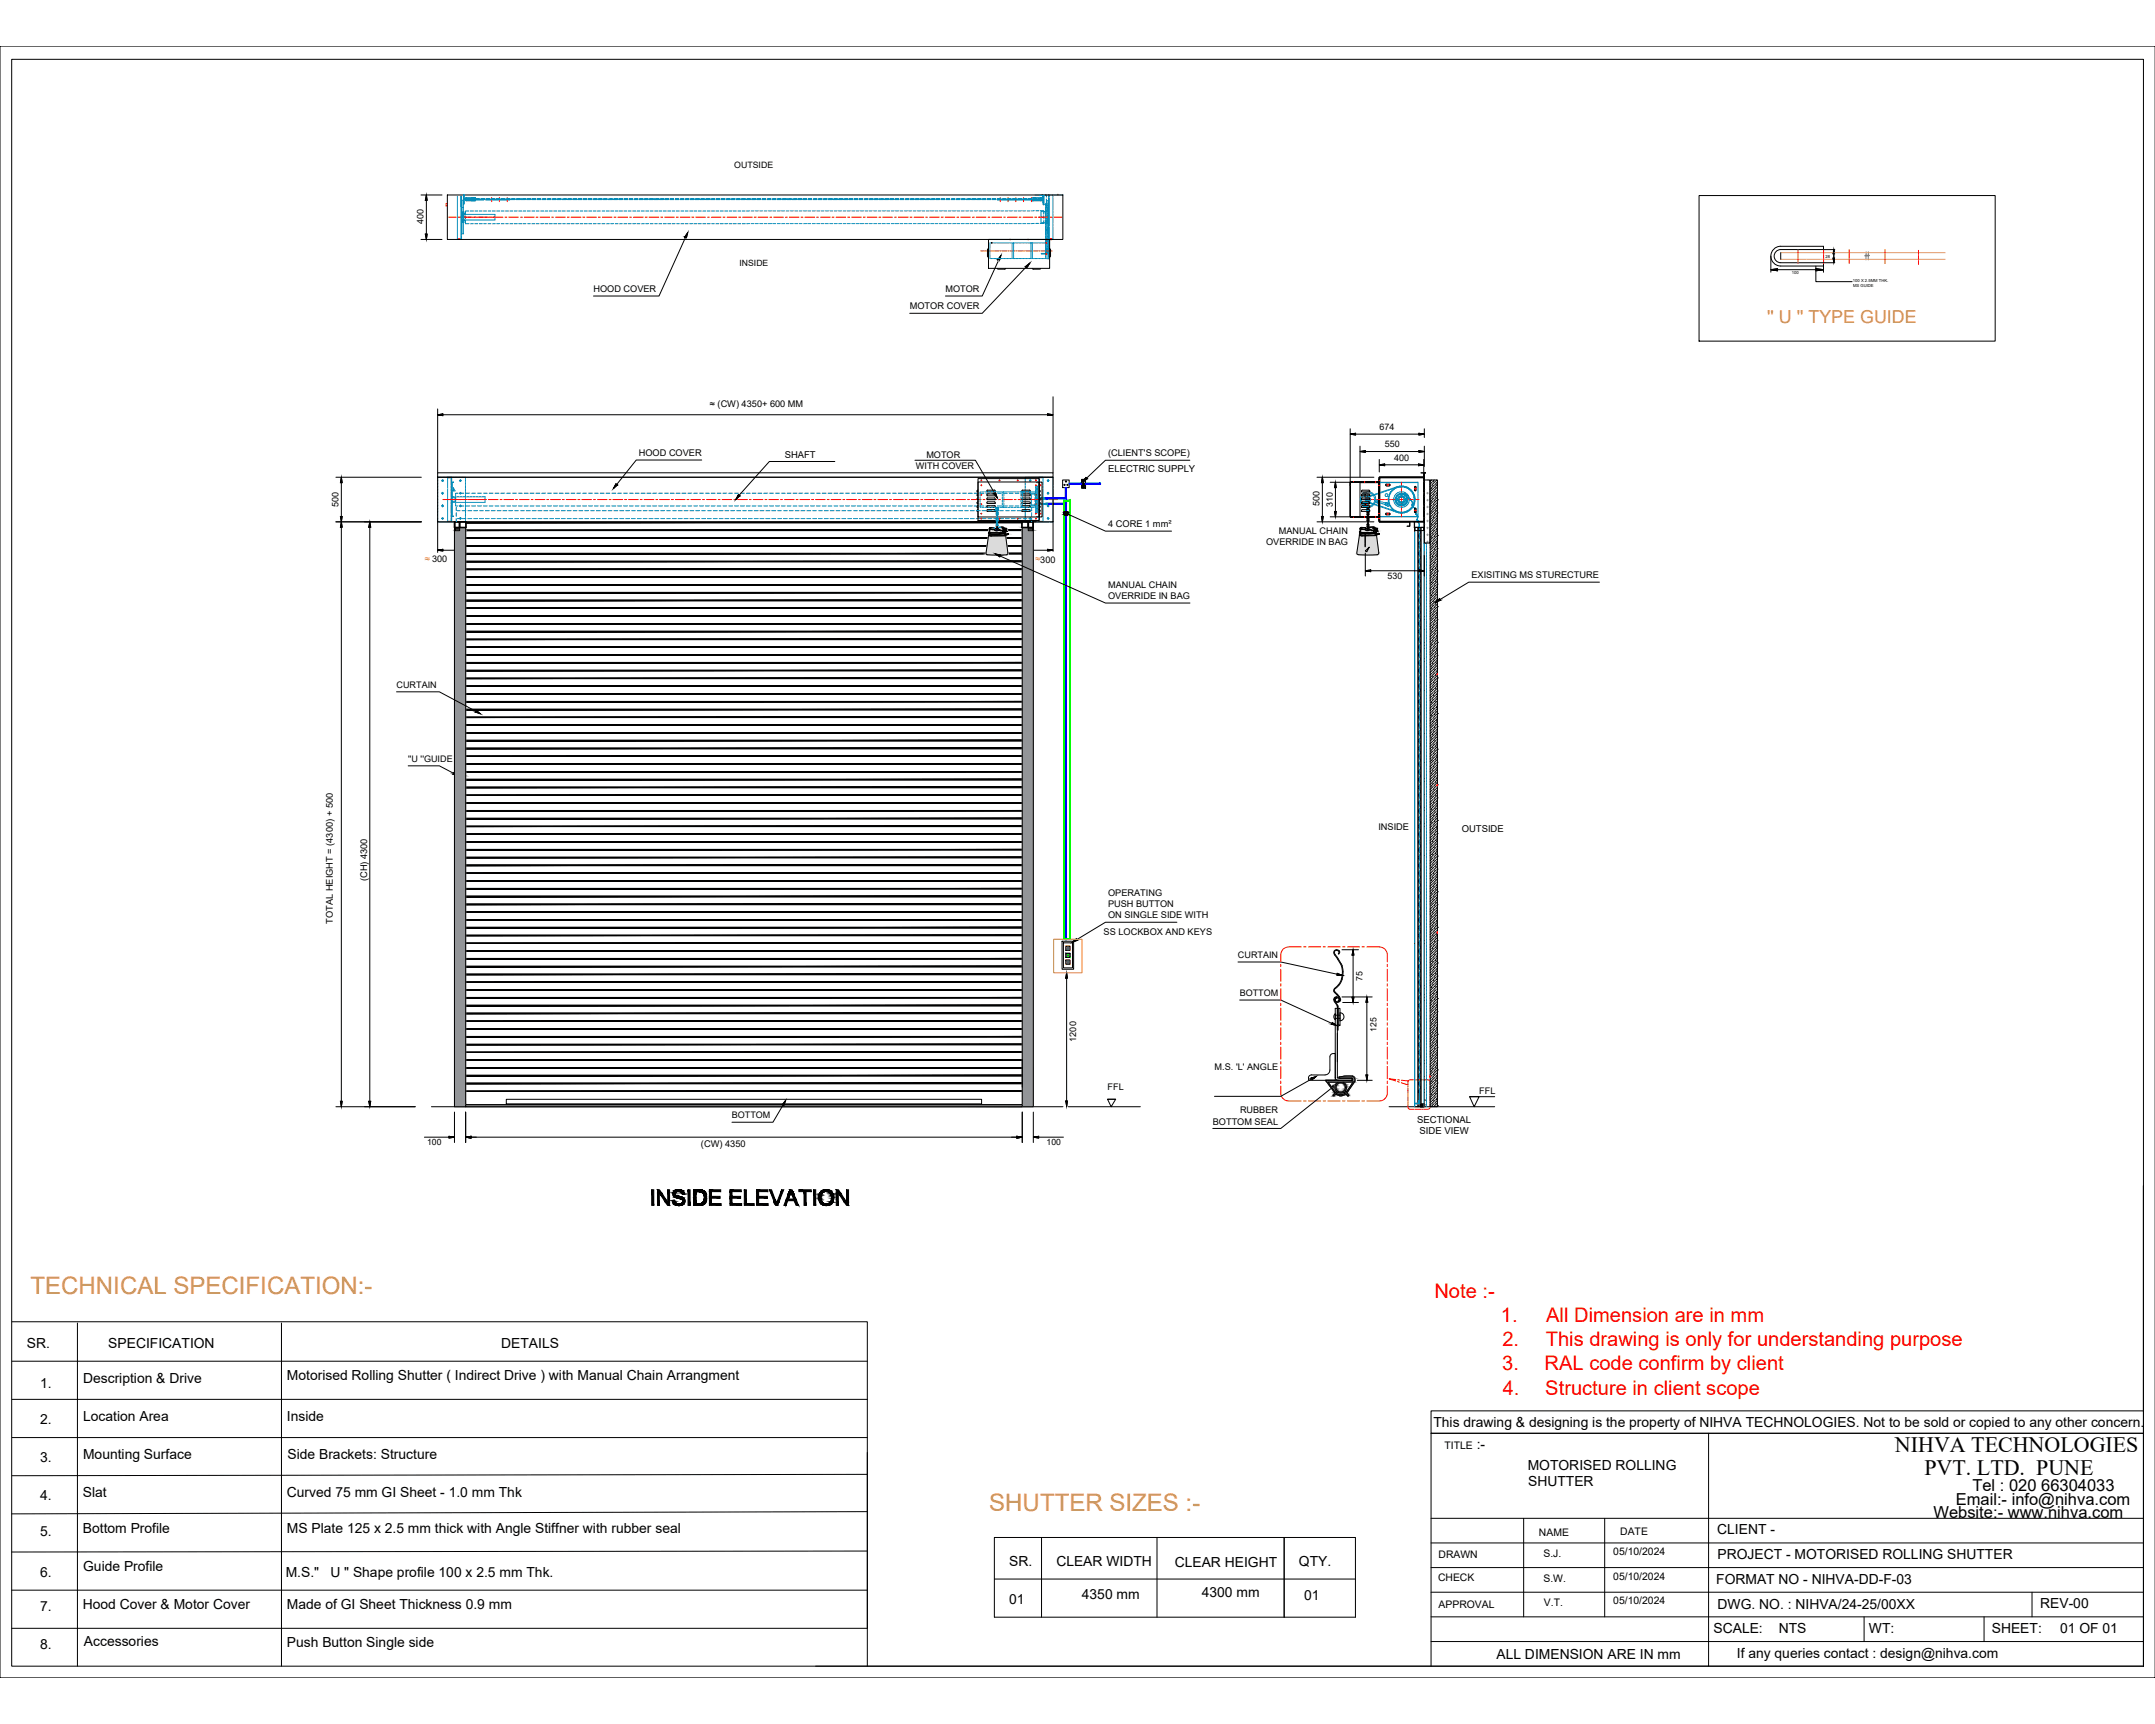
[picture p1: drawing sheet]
<svg xmlns="http://www.w3.org/2000/svg" width="1600mm" height="1280mm" viewBox="0 0 1600 1280" stroke-linecap="round" stroke-linejoin="round" font-family="sans-serif">
<defs><g id="words">
<g font-size="17.9" fill="#f8991e">
<text x="23" y="960">TECHNICAL SPECIFICATION:-</text>
<text x="734" y="1122">SHUTTER SIZES :-</text>
</g>
<g font-size="16.3">
<text x="1407" y="1078">NIHVA TECHNOLOGIES</text>
<text x="1429" y="1095">PVT. LTD. PUNE</text>
</g>
<g font-size="14.9" fill="#f00">
<text x="1065" y="963">Note :-</text>
<text x="1114" y="981">1.</text>
<text x="1148" y="981">All Dimension are in mm</text>
<text x="1115" y="999">2.</text>
<text x="1148" y="999">This drawing is only for understanding purpose</text>
<text x="1115" y="1017">3.</text>
<text x="1147" y="1017">RAL code confirm by client</text>
<text x="1116" y="1035">4.</text>
<text x="1147" y="1035">Structure in client scope</text>
</g>
<text font-size="13.3" fill="#f8991e" x="1312" y="240">'' U '' TYPE GUIDE</text>
<g font-size="12.3">
<text x="1464" y="1107">Tel : 020 66304033</text>
<text x="1452" y="1117">Email:- info@nihva.com</text>
<text x="1435" y="1127">Website:- www.nihva.com</text>
</g>
<g font-size="10.3">
<text x="20" y="1001">SR.</text>
<text x="80" y="1001">SPECIFICATION</text>
<text x="372" y="1001">DETAILS</text>
<text x="213" y="1024">Motorised Rolling Shutter ( Indirect Drive ) with Manual Chain Arrangment</text>
<text x="30" y="1030">1.</text>
<text x="62" y="1026">Description &amp; Drive</text>
<text x="62" y="1055">Location Area</text>
<text x="213" y="1055">Inside</text>
<text x="30" y="1057">2.</text>
<text x="1064" y="1059">This drawing &amp; designing is the property of NIHVA TECHNOLOGIES. Not to be sold or copied to any other concern.</text>
<text x="1096" y="1076">:-</text>
<text x="30" y="1085">3.</text>
<text x="62" y="1083">Mounting Surface</text>
<text x="213" y="1083">Side Brackets: Structure</text>
<text x="1134" y="1091">MOTORISED ROLLING</text>
<text x="1134" y="1103">SHUTTER</text>
<text x="30" y="1113">4.</text>
<text x="62" y="1111">Slat</text>
<text x="213" y="1111">Curved 75 mm GI Sheet - 1.0 mm Thk</text>
<text x="62" y="1138">Bottom Profile</text>
<text x="213" y="1138">MS Plate 125 x 2.5 mm thick with Angle Stiffner with rubber seal</text>
<text x="1275" y="1139">CLIENT -</text>
<text x="30" y="1140">5.</text>
<text x="1275" y="1157">PROJECT - MOTORISED ROLLING SHUTTER</text>
<text x="749" y="1162">SR.</text>
<text x="784" y="1162">CLEAR WIDTH</text>
<text x="872" y="1163">CLEAR HEIGHT</text>
<text x="964" y="1162">QTY.</text>
<text x="62" y="1166">Guide Profile</text>
<text x="30" y="1171">6.</text>
<text x="212" y="1171">M.S.&quot;</text>
<text x="245" y="1171">U &quot; Shape profile 100 x 2.5 mm Thk.</text>
<text x="1274" y="1176">FORMAT NO - NIHVA-DD-F-03</text>
<text x="803" y="1187">4350 mm</text>
<text x="892" y="1186">4300 mm</text>
<text x="968" y="1187">01</text>
<text x="749" y="1191">01</text>
<text x="1515" y="1194">REV-00</text>
<text x="30" y="1196">7.</text>
<text x="61" y="1195">Hood Cover &amp; Motor Cover</text>
<text x="213" y="1195">Made of GI Sheet Thickness 0.9 mm</text>
<text x="1275" y="1194">DWG. NO. : NIHVA/24-25/00XX</text>
<text x="1387" y="1212">WT:</text>
<text x="1272" y="1212">SCALE:</text>
<text x="1321" y="1212">NTS</text>
<text x="1479" y="1212">SHEET:</text>
<text x="1529" y="1212">01 OF 01</text>
<text x="30" y="1224">8.</text>
<text x="62" y="1222">Accessories</text>
<text x="213" y="1222">Push Button Single side</text>
<text x="1111" y="1232">ALL DIMENSION ARE IN mm</text>
<text x="1289" y="1231">If any queries contact : design@nihva.com</text>
</g>
<g font-size="7.7">
<text x="1072" y="1076">TITLE</text>
<text x="1203" y="1139">DATE</text>
<text x="1142" y="1140">NAME</text>
<text x="1068" y="1157">DRAWN</text>
<text x="1146" y="1156">S.J.</text>
<text x="1198" y="1154">05/10/2024</text>
<text x="1068" y="1173">CHECK</text>
<text x="1146" y="1174">S.W.</text>
<text x="1198" y="1173">05/10/2024</text>
<text x="1068" y="1193">APPROVAL</text>
<text x="1146" y="1193">V.T.</text>
<text x="1198" y="1191">05/10/2024</text>
</g>
<g font-size="7.1">
<text x="823" y="350">ELECTRIC SUPPLY</text>
<text x="1052" y="833">SECTIONAL</text>
<text x="1054" y="842">SIDE VIEW</text>
</g>
<g font-size="7">
<text x="583" y="340">SHAFT</text>
<text x="1085" y="617">OUTSIDE</text>
</g>
<g font-size="6.9">
<text x="675" y="230">MOTOR COVER</text>
<text x="823" y="339">(CLIENT'S SCOPE)</text>
<text x="823" y="392">4 CORE 1 mm²</text>
<text x="1023" y="616">INSIDE</text>
<text x="272" y="654" transform="rotate(-90 272 654)">(CH) 4300</text>
<text x="247" y="686" transform="rotate(-90 247 686)">TOTAL HEIGHT = (4300) + 500</text>
<text x="520" y="852">(CW) 4350</text>
</g>
<g font-size="6.8">
<text x="441" y="217">HOOD COVER</text>
<text x="702" y="217">MOTOR</text>
<text x="527" y="302">≈ (CW) 4350+ 600 MM</text>
<text x="474" y="339">HOOD COVER</text>
<text x="688" y="340">MOTOR</text>
<text x="680" y="348">WITH COVER</text>
<text x="949" y="396">MANUAL CHAIN</text>
<text x="940" y="405">OVERRIDE IN BAG</text>
<text x="1092" y="429">EXISITING MS STURECTURE</text>
<text x="823" y="436">MANUAL CHAIN</text>
<text x="823" y="445">OVERRIDE IN BAG</text>
<text x="823" y="665">OPERATING</text>
<text x="823" y="674">PUSH BUTTON</text>
<text x="823" y="682">ON SINGLE SIDE WITH</text>
<text x="819" y="694">SS LOCKBOX AND KEYS</text>
<text x="799" y="773" transform="rotate(-90 799 773)">1200</text>
<text x="902" y="794">M.S. 'L' ANGLE</text>
<text x="822" y="809">FFL</text>
<text x="1098" y="812">FFL</text>
<text x="921" y="827">RUBBER</text>
<text x="900" y="835">BOTTOM SEAL</text>
</g>
<g font-size="6.8" fill="#f8991e">
<text x="316" y="417">≈ 300</text>
<text x="769" y="417">≈300</text>
</g>
<g font-size="6.7">
<text x="314" y="167" transform="rotate(-90 314 167)">400</text>
<text x="1024" y="319">674</text>
<text x="1028" y="332">550</text>
<text x="1035" y="342">400</text>
<text x="251" y="376" transform="rotate(-90 251 376)">500</text>
<text x="980" y="375" transform="rotate(-90 980 375)">500</text>
<text x="294" y="511">CURTAIN</text>
<text x="303" y="566">''U ''GUIDE</text>
<text x="919" y="711">CURTAIN</text>
<text x="920" y="739">BOTTOM</text>
<text x="543" y="830">BOTTOM</text>
</g>
<g font-size="6.6">
<text x="989" y="376" transform="rotate(-90 989 376)">310</text>
<text x="1030" y="430">530</text>
</g>
<g font-size="6.5">
<text x="545" y="125">OUTSIDE</text>
<text x="1011" y="728" transform="rotate(-90 1011 728)">75</text>
</g>
<g font-size="6.4">
<text x="549" y="198">INSIDE</text>
<text x="1022" y="766" transform="rotate(-90 1022 766)">125</text>
<text x="317" y="850">100</text>
<text x="777" y="850">100</text>
</g>
<g font-size="3.1">
<text x="1355" y="191">28</text>
<text x="1330" y="203">100</text>
<text x="1376" y="210">100 X 2.5MM THK.</text>
<text x="1376" y="213">MS GUIDE</text>
</g>
</g></defs>
<!-- layer: 0 -->
<g fill="none" stroke="#008ab8" stroke-width=".74">
<path d="M340 146h.1M340 147v1M340 148v1M340 149v1M340 150v1M340 151v1M340 152v1M340 153v1M340 154v1M340 155v1M340 157h.1M340 158h.1"/>
<path d="M340 159h.1M340 160v1M342 154v-1v1h1M342 146h.1M342 147v1M342 148v1M342 149v1M342 150v1M342 151v1M342 152v1M342 154v1M342 155v1"/>
<path d="M342 157h.1M342 158h.1M342 159h.1M342 160v1M343 159h.1M343 146h.1M343 147v1M343 148v1M343 150v1M343 151v1M343 152v1M343 153v1"/>
<path d="M343 154v1M343 155v1M343 157h.1M343 160v1M343 160h.1M343 149v1M343 158h.1M343 154h1M344 149v1M344 158h.1M344 157v1M344 160h.1"/>
<path d="M344 159h.1M344 160v-1v1M344 158v1M344 158l1 1h-1M344 150v1M344 151v1M344 152v1M344 153v1M344 154v1M344 155v1M344 157h.1M344 160v1"/>
<path d="M344 152l1-7-1-1v8M345 159h1M345 147h8h-7l-1 1 1 1h7h-7a1.2 1.2 0 0 1-1-1 1.2 1.2 0 0 1 0-1zM346 148h.1M346 148h2h-2zM346 148h2zM346 159h1M346 148h1M347 159h1M348 148h.1M348 157h-2v2M349 159h.1"/>
<path d="M349 148h.1M349 157h2M350 148h2h-2zM350 148h2zM350 159h.1M350 148h.1M350 149h1M350 147h1M351 159h.1M351 148h1M351 149h1M351 147h1"/>
<path d="M352 159h1M352 148h1M352 149h1M352 149h1h-1M352 147h1M353 157h2M353 159h1M353 148h1M353 148h3h-3zM353 148h3zM354 159h1M354 148h1"/>
<path d="M355 159h1M355 148h1M356 157h2M356 159h1M356 148h1M357 148h3h-3zM357 148h3zM357 159h1M357 148h1M358 159h1M358 148h1M359 157h2"/>
<path d="M359 159h1M360 159h1M361 148h.1M361 148h2h-2zM361 148h2zM361 159h1M362 148h.1M362 157h2M363 159h.1M363 148h1M364 159h.1M364 148h1"/>
<path d="M365 148h2h-2zM365 148h2zM365 159h.1M365 148h1M366 157h2M366 159h1M366 148h1M367 159v1M367 148h1M368 148h1M369 148h2h-2zM369 148h2z"/>
<path d="M369 157h2M369 148h1M370 148h1M371 148h1M372 157h2M372 148h3h-3zM372 148h3zM373 148h.1M374 148h.1M375 148h.1M375 157h2M376 148h1"/>
<path d="M376 148h3h-3zM376 148h3zM377 148h1M378 148h1h-1M379 157h2M380 148h2h-2zM380 148h2zM382 157h2M384 148h2h-2zM384 148h2zM385 157h2M387 148h3h-3z"/>
<path d="M387 148h3zM388 157h2M391 148h3h-3zM391 148h3zM392 157h2M395 157h2M395 148h3h-3zM395 148h3zM398 157h2M399 148h2h-2zM399 148h2zM401 157h3"/>
<path d="M403 148h2h-2zM403 148h2zM405 157h2M406 148h3h-3zM406 148h3zM408 157h2M410 148h3h-3zM410 148h3zM411 157h2M414 148h3h-3zM414 148h3zM414 157h3"/>
<path d="M418 157h2M418 148h2h-2zM418 148h2zM421 157h2M422 148h2h-2zM422 148h2zM424 157h2M425 148h3h-3zM425 148h3zM427 157h3M429 148h3h-3zM429 148h3z"/>
<path d="M431 157h2M433 148h3h-3zM433 148h3zM434 157h2M437 148h2h-2zM437 148h2zM437 157h2M440 157h3M441 148h2h-2zM441 148h2zM444 157h2M444 148h3h-3z"/>
<path d="M444 148h3zM447 157h2M448 148h3h-3zM448 148h3zM450 157h2M452 148h3h-3zM452 148h3zM453 157h3M456 148h2h-2zM456 148h2zM457 157h2M460 148h2h-2z"/>
<path d="M460 148h2zM460 157h2M463 157h2M463 148h3h-3zM463 148h3zM466 157h3M467 148h3h-3zM467 148h3zM470 157h2M471 148h2h-2zM471 148h2zM473 157h2"/>
<path d="M475 148h2h-2zM475 148h2zM476 157h2M479 148h2h-2zM479 148h2zM479 157h3M482 148h3h-3zM482 148h3zM483 157h2M486 157h2M486 148h3h-3zM486 148h3z"/>
<path d="M489 157h2M490 148h3h-3zM490 148h3zM492 157h3M494 148h2h-2zM494 148h2zM496 157h2M498 148h2h-2zM498 148h2zM499 157h2M501 148h3h-3zM501 148h3z"/>
<path d="M502 157h2M505 148h3h-3zM505 148h3zM506 157h2M509 157h2M509 148h2h-2zM509 148h2zM512 157h2M513 148h2h-2zM513 148h2zM515 157h2M517 148h2h-2z"/>
<path d="M517 148h2zM518 157h3M520 148h3h-3zM520 148h3zM522 157h2M524 148h3h-3zM524 148h3zM525 157h2M528 148h2h-2zM528 148h2zM528 157h2M531 157h3"/>
<path d="M532 148h2h-2zM532 148h2zM535 157h2M535 148h3h-3zM535 148h3zM538 157h2M539 148h3h-3zM539 148h3zM541 157h2M543 148h3h-3zM543 148h3zM544 157h3"/>
<path d="M547 148h2h-2zM547 148h2zM548 157h2M551 148h2h-2zM551 148h2zM551 157h2M555 148h2h-2zM555 148h2zM556 157h-2M558 157h2M558 148h3h-3zM558 148h3z"/>
<path d="M561 157h2M562 148h3h-3zM562 148h3zM564 157h2M566 148h2h-2zM566 148h2zM567 157h2M570 148h2h-2zM570 148h2zM571 157h2M573 148h3h-3zM573 148h3z"/>
<path d="M574 157h2M577 157h2M577 148h3h-3zM577 148h3zM580 157h2M581 148h3h-3zM581 148h3zM584 157h2M585 148h2h-2zM585 148h2zM587 157h2M589 148h2h-2z"/>
<path d="M589 148h2zM590 157h2M592 148h3h-3zM592 148h3zM593 157h2M596 148h3h-3zM596 148h3zM597 157h2M600 157h2M600 148h3h-3zM600 148h3zM603 157h2"/>
<path d="M604 148h2h-2zM604 148h2zM606 157h3M608 148h2h-2zM608 148h2zM610 157h2M611 148h3h-3zM611 148h3zM613 157h2M615 148h3h-3zM615 148h3zM616 157h2"/>
<path d="M619 148h3h-3zM619 148h3zM619 157h2M623 157h2M623 148h2h-2zM623 148h2zM626 157h2M627 148h2h-2zM627 148h2zM629 157h2M630 148h3h-3zM630 148h3z"/>
<path d="M632 157h3M634 148h3h-3zM634 148h3zM636 157h2M638 148h2h-2zM638 148h2zM639 157h2M642 148h2h-2zM642 148h2zM642 157h2M645 157h2M646 148h2h-2z"/>
<path d="M646 148h2zM649 157h2M649 148h3h-3zM649 148h3zM652 157h2M653 148h3h-3zM653 148h3zM655 157h2M657 148h3h-3zM657 148h3zM658 157h3M661 148h2h-2z"/>
<path d="M661 148h2zM662 157h2M665 148h2h-2zM665 148h2zM665 157h2M668 157h2M668 148h3h-3zM668 148h3zM671 157h3M672 148h3h-3zM672 148h3zM675 157h2"/>
<path d="M676 148h3h-3zM676 148h3zM678 157h2M680 148h2h-2zM680 148h2zM681 157h2M684 148h2h-2zM684 148h2zM684 157h3M687 148h3h-3zM687 148h3zM688 157h2"/>
<path d="M691 157h2M691 148h3h-3zM691 148h3zM694 157h2M695 148h2h-2zM695 148h2zM697 157h3M699 148h2h-2zM699 148h2zM701 157h2M703 148h2h-2zM703 148h2z"/>
<path d="M704 157h2M706 148h3h-3zM706 148h3zM707 157h2M710 148h3h-3zM710 148h3zM710 157h3M714 157h2M714 148h2h-2zM714 148h2zM717 157h2M718 148h2h-2z"/>
<path d="M718 148h2zM720 157h2M722 148h2h-2zM722 148h2zM723 157h3M725 148h3h-3zM725 148h3zM727 157h2M729 148h3h-3zM729 148h3zM730 157h2M733 148h2h-2z"/>
<path d="M733 148h2zM733 157h2M736 157h3M737 148h2h-2zM737 148h2zM740 157h2M740 148h3h-3zM740 148h3zM741 148h-1h1M742 148h.1M743 148h.1M743 157h2"/>
<path d="M744 148h.1M744 148h3h-3zM744 148h3zM745 148h1M746 148h1M746 157h2M747 148h1M748 148h1M748 148h3h-3zM748 148h3zM749 148h1M749 157h3"/>
<path d="M750 148h1M751 148h1M752 148h2h-2zM752 148h2zM752 148h1M753 157h2M753 148h1M755 148h.1M756 148h.1M756 148h2h-2zM756 148h2zM756 157h2"/>
<path d="M757 148h.1M758 148h.1M759 148h1M759 157h2M760 148h2h-2zM760 148h2zM760 148h1M761 148h1M762 148h1M763 157h2M763 148h1M763 148h3h-3z"/>
<path d="M763 148h3zM764 148h1M765 148h1M766 147h7a1.2 1.2 0 0 1 1 1 1.2 1.2 0 0 1-1 1h-7h7l1-1-1-1zM766 148h1M767 149h.1M767 148h3h-3zM767 148h3zM768 148h.1M768 156l-2 1M768 145h1M769 148h.1"/>
<path d="M769 156h2M769 145h1M770 148h.1M770 145h1M771 148h2h-2zM771 148h2zM771 148h1M771 145h1M771 145h3M772 148h1M772 156h3v3M772 145h1"/>
<path d="M773 158v1M773 159v1M773 148h1h-1M773 148h.1M773 145h1M774 145v1l1-1M774 145v1M774 157h-1v1M774 157h1M774 146v1M774 148h.1M774 149h.1"/>
<path d="M774 150h.1M774 145v2M774 148v1M774 150v1M774 151h.1M775 145h.1M775 152l-1-7h1v7M775 152h.1M775 157h3M776 145h.1M776 145h1v1M776 156h1"/>
<path d="M776 158h1M776 155h1M776 154h1M776 152v1h1M776 152h1M776 153v1M776 154v1M776 157h.1M776 158h.1M776 160v1M777 145h.1M777 153v1h-1"/>
<path d="M777 148h.1M777 149v1M777 150v1M777 151v1M777 152v1M777 159h-1v1h1M777 151h-1v1M777 153v1M777 154v1M777 156h.1M777 157h.1M777 158h.1"/>
<path d="M777 159v1M777 160v1M777 159h1v1h-1M777 158h1M777 155h1M777 154h1M777 152h1M777 151h1M778 149l-1 1M778 145h1M778 149v1M778 152v1h-1"/>
<path d="M778 154v1M778 158h.1M778 160v1M778 156h-1M778 150v1M778 151v1M778 153v1M778 157h.1M778 145h.1M778 146h.1M778 147v1M778 148v1"/>
<path d="M778 151v2M778 153v2M778 155v1M778 159v1M779 146h.1M779 147v1M779 148v1M779 149v1M779 150v1M779 151v1M779 152v1M779 153v1"/>
<path d="M779 154v1M779 155v1M779 157h.1M779 158h.1M779 159h.1M779 160v1M780 145h-1M780 145h1M781 145h1M782 145h.1M782 146h.1M782 147v1"/>
<path d="M782 148v1M782 149v1M782 150v1M782 151v1M782 152v1M782 153v1M782 154v1M782 155v1M782 157h.1M782 158h.1M782 159h.1M782 160v1"/>
<path d="M782 145h1M783 145h1M784 145h1M785 145h1M787 145h.1M788 145h.1M789 144v1M340 177h.1M340 161v1M340 162v1M340 163v1M340 164v1"/>
<path d="M340 165v1M340 166v1M340 167v1M340 169h.1M340 170h.1M340 171h.1M340 172h.1M340 173h.1M340 174v1M340 175v1M340 176v1M340 177v1"/>
<path d="M340 177h1M340 178h1M342 177h.1M342 161v1M342 162v1M342 163v1M342 164v1M342 165v1M342 166v1M342 167v1M342 169h.1M342 170h.1"/>
<path d="M342 171h.1M342 172h.1M342 173h.1M342 174v1M342 175v1M342 176v1M342 177v1M343 163h.1M343 161v1M343 162v1M343 163v1M343 164v1"/>
<path d="M343 166v1M343 167v1M343 169h.1M343 170h.1M343 171h.1M343 172h.1M343 173v1M343 174v1M343 175v1M343 176v1M343 177v1h-1M343 164h.1"/>
<path d="M343 165v1M343 161h1v1M344 164h1h-1M344 163h.1M344 164h.1M344 161v1M344 162v1M344 165h.1M344 173v1M344 164v1M344 163v1M344 165v1"/>
<path d="M344 166v1M344 167v1M344 169h.1M344 170h.1M344 171h.1M344 172h.1M345 163h1M346 160v2M346 164v2h2M346 163h1M347 163h1M349 163h.1"/>
<path d="M349 166h2M350 163h.1M351 163h.1M352 163h1M353 166h2M353 163h1M354 163h1M355 163h1M356 166h2M356 163h1M357 163h1M358 163h1"/>
<path d="M359 166h2M359 163h1M360 163h1M361 163h1M362 166h2M363 163h.1M364 163h.1M365 163h.1M366 166h2M366 163h1M367 160v1M367 161v1"/>
<path d="M367 162v1M369 166h2M372 166h2M375 166h2M379 166h2M382 166h2M385 166h2M388 166h2M392 166h2M395 166h2M398 166h2M401 166h3"/>
<path d="M405 166h2M408 166h2M411 166h2M414 166h3M418 166h2M421 166h2M424 166h2M427 166h3M431 166h2M434 166h2M437 166h2M440 166h3"/>
<path d="M444 166h2M447 166h2M450 166h2M453 166h3M457 166h2M460 166h2M463 166h2M466 166h3M470 166h2M473 166h2M476 166h2M479 166h3"/>
<path d="M483 166h2M486 166h2M489 166h2M492 166h3M496 166h2M499 166h2M502 166h2M506 166h2M509 166h2M512 166h2M515 166h2M518 166h3"/>
<path d="M522 166h2M525 166h2M528 166h2M531 166h3M535 166h2M538 166h2M541 166h2M544 166h3M548 166h2M551 166h2M556 166h-2M558 166h2"/>
<path d="M561 166h2M564 166h2M567 166h2M571 166h2M574 166h2M577 166h2M580 166h2M584 166h2M587 166h2M590 166h2M593 166h2M597 166h2"/>
<path d="M600 166h2M603 166h2M606 166h3M610 166h2M613 166h2M616 166h2M619 166h2M623 166h2M626 166h2M629 166h2M632 166h3M636 166h2"/>
<path d="M639 166h2M642 166h2M645 166h2M649 166h2M652 166h2M655 166h2M658 166h3M662 166h2M665 166h2M668 166h2M671 166h3M675 166h2"/>
<path d="M678 166h2M681 166h2M684 166h3M688 166h2M691 166h2M694 166h2M697 166h3M701 166h2M704 166h2M707 166h2M710 166h3M714 166h2"/>
<path d="M717 166h2M720 166h2M723 166h3M727 166h2M730 166h2M733 166h2M736 166h3M740 166h2M743 166h2M746 166h2M749 166h3M753 166h2"/>
<path d="M756 166h2M759 166h2M763 166h2M768 166h-2M769 166h2M773 165h1M773 160v1M773 161v1M773 162v1M773 164h.1M774 165h1M775 163v3h-3"/>
<path d="M775 160v2M775 165h3M776 173v1h1M776 164h1M776 178h1M776 179h1M776 177h1M776 176h1M776 175h1M776 174h1M776 173h1M776 172h1"/>
<path d="M776 171h1M776 170h1M776 168h1M776 167h1M776 166h1M776 161h1M776 160h1M776 165h1M776 161v1M776 163v1M776 164v1M776 165v1"/>
<path d="M776 166v1M776 168h.1M776 171v1M776 172v1M776 174v1M776 175v1M776 176v1M776 177v1M776 178v1M777 162h-1v1h1M777 179h-1v3M777 169h-1"/>
<path d="M777 161v1M777 162v1M777 163v1M777 164v1M777 165v1M777 166v1M777 167v1M777 169h.1M777 170h.1M777 171h.1M777 172v1M777 173v1"/>
<path d="M777 174v1M777 175v1M777 176v1M777 177v1M777 178v1M777 179v1M777 162h1v1h-1M777 164h1M777 178h1M777 169h1M777 179h1v1h-1M777 179h1"/>
<path d="M777 177h1M777 176h1M777 175h1M777 174h1M777 173h1M777 172h1M777 171h1M777 170h1M777 168h1M777 167h1M777 166h1M777 161h1"/>
<path d="M777 160h1M777 165h1M778 173v1h-1M778 161v1M778 164v1M778 170h-1M778 172v1M778 174v1M778 176v1M778 163v1M778 165v1M778 166v1"/>
<path d="M778 167v1M778 171v1M778 175v1M778 177v1M778 178v1M778 178h2M778 161v2M778 163v2M778 169h.1M778 170h.1M778 171h.1M778 173v2"/>
<path d="M778 175v2M778 179v1M779 177h1M779 161v1M779 162v1M779 163v1M779 164v1M779 165v1M779 166v1M779 167v1M779 169h.1M779 170h.1"/>
<path d="M779 171h.1M779 172h.1M779 173h.1M779 174v1M779 175v1M779 176v1M779 177v1M780 177h1M780 178h1M781 177h1M782 177v1h-1M782 161v1"/>
<path d="M782 162v1M782 163v1M782 164v1M782 165v1M782 166v1M782 167v1M782 169h.1M782 170h.1M782 171h.1M782 172h.1M782 173h.1M782 174v1"/>
<path d="M782 175v1M782 176v1M735 191v1M735 181v1M735 183h.1M735 183v1M735 185h.1M735 186h.1M735 187v1M735 188v1M735 189v1M735 190v1"/>
<path d="M735 180v1M736 192h.1M736 180h.1M737 192h.1M737 180h.1M738 192h1M738 180h1M739 192h1M739 180h1M740 192h1M740 180h1M741 192h1"/>
<path d="M741 180h1M742 192h1M742 180h1M743 192h1M743 180h1M744 192h1M744 180h1M745 192h1M745 180h1M747 192h.1M747 180h.1M748 192h.1"/>
<path d="M748 180h.1M749 192h.1M749 180h.1M750 192h1M750 180h1M751 192h1M751 180h1M751 180v1M751 181v1M751 183h.1M751 183v1M751 185h.1"/>
<path d="M751 186h.1M751 187v1M751 188v1M751 189v1M751 190v1M751 191v1M752 192h1M752 180h1M752 180v1M752 181v1M752 183h.1M752 183v1"/>
<path d="M752 185h.1M752 186h.1M752 187v1M752 188v1M752 189v1M752 190v1M752 191v1M753 192h1M753 180h1M754 192h1M754 180h1M755 192h1"/>
<path d="M755 180h1M756 192h1M756 180h1M757 192h1M757 180h1M758 192h1M758 180h1M760 192h.1M760 180h.1M761 192h.1M761 180h.1M762 192h.1"/>
<path d="M762 180h.1M763 192h1M763 180h1M764 192h1M764 180h1M765 192h1M765 180h1M765 180v1M765 181v1M765 183h.1M765 183v1M765 185h.1"/>
<path d="M765 186h.1M765 187v1M765 188v1M765 189v1M765 190v1M765 191v1M766 192h1M766 180h1M766 180v1M766 181v1M766 183h.1M766 183v1"/>
<path d="M766 185h.1M766 186h.1M766 187v1M766 188v1M766 189v1M766 190v1M766 191v1M767 192h1M767 180h1M768 192h1M768 180h1M769 192h1"/>
<path d="M769 180h1M770 192h1M770 180h1M772 192h.1M772 180h.1M773 192h.1M773 180h.1M774 192h.1M774 180h.1M774 188h-1v1h1M774 188h1M774 189h1"/>
<path d="M775 192h1M775 180h1M776 188h.1M776 180h.1M776 187v1h1M776 191v1M776 183h1M776 182h1M776 181h1M776 180h1M776 188v1M776 183v1h1"/>
<path d="M776 185h1M776 186h1M776 185v1M776 186v1M776 189v1M776 190v1M777 188h.1M777 189h.1M777 187h-1v1M777 181h.1M777 182h.1M777 183h.1"/>
<path d="M777 184h.1M777 185v1M777 186v1M777 187v1M777 188v1M777 189v1M777 190v1M777 191l1 1M777 186h1v1M777 183h1M777 182h1M777 181h1"/>
<path d="M777 185h1M777 187h1M777 188h1M778 188v1M778 189h.1M778 182h.1M778 183h-1M778 184h-1M778 181h.1M778 185v1M778 187v1M778 189v1"/>
<path d="M778 190v1M778 191v1M778 183h.1M778 184h.1M778 186v1M325 355v1M325 356v1M325 357v1M325 358v1M325 360h.1M325 354v1M326 354h.1"/>
<path d="M327 354h.1M328 354h1M328 357h1M328 356v1M329 354h1M329 357h-1M329 357v-1v1M330 354h1M331 354h1M332 354h1M332 355h3M332 355v1"/>
<path d="M332 356v1M332 357v1M332 358v1M332 360h.1M333 354h-1v1M333 354h1M334 354h1M334 354h1v1v-1v1M335 355v1M335 356v1M335 357v1M335 358v1"/>
<path d="M335 360h.1M335 357v26h1M335 354h1M336 359v1M336 358h-1M336 358l-1 1M336 354h1M338 354h.1M339 354h.1M340 354h.1M341 354h1M341 357h2"/>
<path d="M342 356l-1 1M342 354h1M342 357h.1M342 357v-1v1M343 354h1M344 354h1M345 354h1v1M346 355v1M346 356v1M346 357v1M346 358v1M346 360h.1"/>
<path d="M761 355v1M761 356v1M761 357v1M761 358v1M761 360h.1M761 354v1M762 354h1M763 354h1M764 354h1M764 357h2M764 357l1-1v1M764 357h1"/>
<path d="M765 356v1M765 354h1M766 354h1M767 354h1M768 354h1M769 354h1M770 358h1v1M771 354h.1M771 358h.1M771 360h.1M771 355v1M771 356v1"/>
<path d="M771 357v27M772 354h1M772 355v1M772 356v1M772 357v1M772 358v1M772 360h.1M772 355h2M772 354v1l-1-1v1M774 354v1M774 354h1M774 355v1"/>
<path d="M774 356v1M774 357v1M774 358v1M774 360h.1M775 354h1M776 354h1M777 354h1M777 357h2M778 357v-1v1M778 357h.1M778 354h1M778 356l1 1"/>
<path d="M779 354h1M780 354h1M781 354l1 1M782 355v1M782 356v1M782 357v1M782 358v1M782 360h.1M1024 358h1M1025 358h1M1026 358h1M1027 358h1"/>
<path d="M1028 358h1M1029 358h1M1030 358h1M1031 358h1M1032 358h1M1034 358h.1M1035 358h.1M1036 358h.1M1037 358h1M1038 358h1M1039 358h1M1040 358h1"/>
<path d="M1041 358h1M1042 358h1M1043 358h1M1044 358h1M1046 358h.1M1047 358h.1M1048 358h.1M1049 358h1M1050 358h1M1051 358h1M1052 358h1v1M1052 358h1"/>
<path d="M1053 359v1M325 361h.1M325 362h.1M325 363v1M325 364v1M325 365v1M325 366v1M325 367v1M325 368v1M325 369v1M325 370v1M325 372h.1"/>
<path d="M325 373h.1M325 374h.1M325 375v1M325 376v1M325 377v1M325 378v1M325 379v1M328 366h1M328 376h1M328 366h.1M328 375v1M329 365v2"/>
<path d="M329 375v1M329 366h.1M329 366l-1 1M329 376h-1M332 361h.1M332 362h.1M332 363v1M332 364v1M332 365v1M332 366v1M332 367v1M332 368v1"/>
<path d="M332 369v1M332 370v1M332 372h.1M332 373h.1M332 374h.1M332 375v1M332 376v1M332 377v1M332 378v1M332 379v1M335 361h.1M335 362h.1"/>
<path d="M335 363v1M335 364v1M335 365v1M335 366v1M335 367v1M335 368v1M335 369v1M335 370v1M335 372h.1M335 373h.1M335 374h.1M335 375v1"/>
<path d="M335 376v1M335 377v1M335 378v1M335 379v1M335 373h1M335 368h1M335 361h1M335 369h1M335 364h1M335 377h1M335 362h1M335 370h1"/>
<path d="M335 372h1M336 362h.1M336 363h.1M336 364l-1 1M336 365v1M336 366l-1 1M336 367v1M336 368v1M336 369v1M336 370v1M336 371v1M336 373h.1"/>
<path d="M336 374h.1M336 375h.1M336 376v1M336 377v1M336 378v1M336 379v1M336 372h.1M336 362h1M336 364h1M336 373h1M336 369h1M337 369h.1"/>
<path d="M337 372h.1M337 362v1M337 363v1M337 364h.1M338 373h1M338 369h1M338 364h-1M338 369v3M338 369v1M338 370v1M338 372h.1M338 374v2h2"/>
<path d="M339 377v2M339 373h1M339 369h1M339 379h3M340 366h-2v2M340 373h1M340 369h1M341 366h3M341 376h3M341 373h1M341 369h1M342 366h-1"/>
<path d="M342 375l-1 1M342 365v2M342 375v1M342 366h.1M342 366v1M342 376h.1M342 373h1M342 369h1M343 379h3M343 373h1M343 369h1M344 373h1"/>
<path d="M344 369h1M346 361h.1M346 362h.1M346 363v1M346 364v1M346 365v1M346 366v1M346 367v1M346 368v1M346 369v1M346 370v1M346 372h.1"/>
<path d="M346 373h.1M346 374h.1M346 375v1M346 376v1M346 377v1M346 378v1M346 379v1M346 369h.1M346 366h3M346 376h3M347 373h.1M347 369h.1"/>
<path d="M347 379h3M348 373h.1M348 369h.1M349 373h1M349 369h1M350 373h1M350 369h1M350 366h3M350 376h3M351 373h1M351 369h1M352 379h3"/>
<path d="M352 373h1M352 369h1M353 373h1M353 369h1M354 373h1M354 369h1M355 366h2M355 376h2M355 373h1M355 369h1M356 379h3M356 373h1"/>
<path d="M356 369h1M358 373h.1M358 369h.1M359 373h.1M359 369h.1M359 366h3M359 376h3M360 369v1M360 372v1M360 370v1M360 371v1M360 379h3"/>
<path d="M363 366h3M363 376h3M365 379h3M367 366h3M367 376h3M369 379h3M372 366h3M372 376h3M373 379h3M376 366h3M376 376h3M378 379h3"/>
<path d="M381 366h2M381 376h2M382 379h3M385 366h3M385 376h3M386 379h3M389 366h3M389 376h3M391 379h3M393 366h3M393 376h3M395 379h3"/>
<path d="M398 366h3M398 376h3M399 379h3M402 366h3M402 376h3M404 379h3M407 366h2M407 376h2M408 379h3M411 366h3M411 376h3M412 379h3"/>
<path d="M415 366h3M415 376h3M417 379h3M420 366h2M420 376h2M421 379h3M424 366h3M424 376h3M425 379h3M428 366h3M428 376h3M430 379h3"/>
<path d="M433 366h2M433 376h2M434 379h3M437 366h3M437 376h3M438 379h3M441 366h3M441 376h3M443 379h3M446 366h2M446 376h2M447 379h3"/>
<path d="M450 366h3M450 376h3M451 379h3M454 366h3M454 376h3M456 379h3M459 366h2M459 376h2M460 379h3M463 366h3M463 376h3M464 379h3"/>
<path d="M467 366h3M467 376h3M469 379h3M472 366h2M472 376h2M473 379h3M476 366h3M476 376h3M477 379h3M480 366h3M480 376h3M482 379h3"/>
<path d="M485 366h3M485 376h3M486 379h3M489 366h3M489 376h3M491 379h2M493 366h3M493 376h3M495 379h3M498 366h3M498 376h3M499 379h3"/>
<path d="M502 366h3M502 376h3M504 379h2M506 366h3M506 376h3M508 379h3M511 366h3M511 376h3M512 379h3M515 366h3M515 376h3M517 379h2"/>
<path d="M519 366h3M519 376h3M521 379h3M524 366h3M524 376h3M525 379h3M528 366h3M528 376h3M530 379h2M532 366h3M532 376h3M534 379h3"/>
<path d="M537 366h3M537 376h3M538 379h3M541 366h3M541 376h3M543 379h2M545 366h3M545 376h3M547 379h3M550 366h3M550 376h3M551 379h3"/>
<path d="M554 366h3M554 376h3M556 379h3M558 366h3M558 376h3M560 379h3M563 366h3M563 376h3M564 379h3M567 366h3M567 376h3M569 379h3"/>
<path d="M571 366h3M571 376h3M573 379h3M576 366h3M576 376h3M577 379h3M580 366h3M580 376h3M582 379h2M584 366h3M584 376h3M586 379h3"/>
<path d="M589 366h3M589 376h3M590 379h3M593 366h3M593 376h3M595 379h3M597 366h3M597 376h3M599 379h3M602 366h3M602 376h3M603 379h3"/>
<path d="M606 366h3M606 376h3M608 379h2M610 366h3M610 376h3M612 379h3M615 366h3M615 376h3M616 379h3M619 366h3M619 376h3M621 379h3"/>
<path d="M623 366h3M623 376h3M625 379h3M628 366h3M628 376h3M629 379h3M632 366h3M632 376h3M634 379h3M636 366h3M636 376h3M638 379h3"/>
<path d="M641 366h3M641 376h3M642 379h3M645 366h3M645 376h3M647 379h3M649 366h3M649 376h3M651 379h3M654 366h3M654 376h3M655 379h3"/>
<path d="M658 366h3M658 376h3M660 379h3M663 366h2M663 376h2M664 379h3M667 366h3M667 376h3M668 379h3M671 366h3M671 376h3M673 379h3"/>
<path d="M676 366h2M676 376h2M677 379h3M680 366h3M680 376h3M681 379h3M684 366h3M684 376h3M686 379h3M689 366h2M689 376h2M690 379h3"/>
<path d="M693 366h3M693 376h3M694 379h3M697 366h3M697 376h3M699 379h3M702 366h2M702 376h2M703 379h3M706 366h3M706 376h3M707 379h3"/>
<path d="M710 366h3M710 376h3M712 379h3M715 366h2M715 376h2M716 379h3M719 366h3M719 376h3M720 379h3M723 366h3M723 376h3M725 379h3"/>
<path d="M727 366h3M727 376h3M728 376v1M728 367v1M728 369v1M728 371v2M728 373v2M728 365v1M729 379h3M729 377h2M729 365h2M731 377h2"/>
<path d="M731 365h2M732 366h3M732 376h3M734 377h1M734 365h1M734 379h2M736 377h1M736 365h1M736 366h3M736 376h3M738 377h1M738 365h1"/>
<path d="M738 379h3M739 377h2v2h-2zM740 380h1v2l-1 1M740 378h.1M740 377h1M740 365h1M740 377l1 1M740 380v2v1M740 379v2M740 379v-2v2M741 366h3M741 376h3"/>
<path d="M742 377h2M742 365h2M742 379h3M744 365v1M744 367v1M744 369v1M744 371v2M744 373v2M744 376v1M744 377h2M744 365h2M745 366h3"/>
<path d="M745 376h3M745 365v1M745 367v1M745 369v1M745 371v2M745 373v2M745 376v1M746 377h2M746 365h2M746 379h3M749 377h1M749 365h1"/>
<path d="M749 366h3M749 376h3M751 379h3M751 377h1M751 365h1M753 377h1M753 365h1M754 366h2M754 376h2M755 377h2M755 365h2M755 379h3"/>
<path d="M757 377h2M757 365h2M758 365v1h3M758 367v1M758 369v1M758 371v2M758 373v2M759 365v1M759 367v1M759 369v1M759 371v2M759 373v2"/>
<path d="M759 376v1M760 377h1M760 365h1M760 379h2M761 376h-3v1M761 361h.1M761 362h.1M761 363v1M761 364v1M761 365v1M761 366v1M761 367v1"/>
<path d="M761 368v1M761 369v1M761 370v1M761 372h.1M761 373h.1M761 374h.1M761 375v1M761 376v1M761 377v1M761 378v1M761 379v1M762 377h1"/>
<path d="M762 365h1M762 366h4M762 376h4M764 377h1M764 365h1M764 366l1 1M764 376h1M765 366h-1M765 375l-1 1M765 365v2M765 375v1M765 366h.1"/>
<path d="M766 368h.1M766 369v1M766 370v1M766 371v1M766 372v1M766 373v1M766 374v1M766 377v2h-2M766 377h1M766 365h1M766 367h.1M767 366h1v2"/>
<path d="M767 367h.1M767 375h.1M768 367h2M768 375h2M768 365h2M768 374v2h-1M768 369v3M769 365v12h-1M769 373h1M769 368h1M769 366h1M769 376v1h1"/>
<path d="M769 364h1M769 377h1M769 361h2M769 363v1M769 364v1M769 377v1M769 378v1M769 363h1M769 374h1M769 369h1M769 372h1M769 370h1"/>
<path d="M769 376h1M769 378h1M770 362h-1M770 379h-1v1h1M770 373h1h-1M770 368h1v1h-1M770 365h1v1h-1M770 364h1M770 377h1M770 367h1M770 362h1M770 372h1"/>
<path d="M770 379h1v1h-1M770 375h1M770 363h1M770 368h1M770 374h1M770 370h1M770 376h1M770 378h1M771 376v1h-1M771 363v1M771 364v1M771 366v1"/>
<path d="M771 367v1M771 369v1M771 370v1M771 374h.1M771 375v1M771 377v1M771 378v1M771 361h.1M771 362h.1M771 365v1M771 368v1M771 372h.1"/>
<path d="M771 373h.1M771 376v1M771 379v1M772 361h.1M772 362h.1M772 363v1M772 364v1M772 365v1M772 366v1M772 367v1M772 368v1M772 369v1"/>
<path d="M772 370v1M772 372h.1M772 373h.1M772 374h.1M772 375v1M772 376v1M772 377v1M772 378v1M772 379v1M772 370h1zM772 370h1h-1zM772 370h.1"/>
<path d="M772 374h1zM772 374h1h-1zM774 370h2zM774 370h2h-2zM774 374h2zM774 374h2h-2zM774 361h.1M774 362h.1M774 363v1M774 364v1M774 365v1M774 366v1"/>
<path d="M774 367v1M774 368v1M774 369v1M774 370v1M774 372h.1M774 373h.1M774 374h.1M774 375v1M774 376v1M774 377v1M774 378v1M774 379v1"/>
<path d="M776 370h2zM776 370h2h-2zM776 374h2zM776 374h2h-2zM777 366h2M777 376h2M778 366v1M778 376h.1M778 366h.1M778 375v1M778 365v2M778 366h1"/>
<path d="M778 375l1 1M782 361h.1M782 362h.1M782 363v1M782 364v1M782 365v1M782 366v1M782 367v1M782 368v1M782 369v1M782 370v1M782 372h.1"/>
<path d="M782 373h.1M782 374h.1M782 375v1M782 376v1M782 377v1M782 378v1M782 379v1M1010 371v1M1010 370v1M1010 372v1M1010 369h.1M1010 373l1 1"/>
<path d="M1011 370v1M1011 371v1M1011 368h-1M1011 374h.1M1011 369v1M1011 372v1M1011 374v1M1011 367v1M1011 375l1 1M1011 368h1M1011 375h2M1011 368v1"/>
<path d="M1011 373l1 1M1012 374v1M1012 367v1M1012 373l-1 1M1012 366l-1 1M1012 368h1M1012 368h-1M1012 374l1 1M1012 376h1M1012 369h1M1012 366v1M1012 375l1 1"/>
<path d="M1013 376h.1M1013 367h-1M1013 375h1M1013 366h-1M1013 376h1M1013 373h-1M1013 373l-1 1M1013 366l-1 1M1014 371h.1M1014 373h1M1014 373l1 1M1014 366h1"/>
<path d="M1014 366l1 1M1014 372h.1M1014 366l-1 1M1014 375v1M1014 370h.1M1014 371v1M1014 365l-1 1M1014 376l1 1M1014 369h1h1h1v1h1l-1 1v1h-1v1v-1l-1 1v-1h-1v-1v-1zM1014 370v1M1014 373h2M1014 372l1 1"/>
<path d="M1015 378v1M1015 376h-1M1015 369h-1M1015 370v1M1015 371v1M1015 376h1M1015 366h-1M1015 373v1M1015 375h-1M1015 366v1M1015 368h-1M1015 369l-1 1"/>
<path d="M1015 365h-1M1015 374v1M1015 367v1M1015 377h2v1M1015 370l1 1h-1zM1015 378h1M1015 370h.1M1015 377l1 1M1015 377v1M1015 365h1M1015 375v1M1015 368h.1"/>
<path d="M1015 369h.1M1016 374v1M1016 367v1M1016 370h.1M1016 373h1M1016 366h-1M1016 372h-1M1016 366h1M1016 368v1M1016 365h1M1017 378v1h-1M1017 369h-1"/>
<path d="M1017 370v1M1017 376h-1M1017 371l-1 1M1017 373h1M1017 377h-1M1017 374h1M1017 366h1M1017 368h.1M1017 365l1 1M1018 368l-1 1M1018 375l-1 1M1018 373l1 1"/>
<path d="M1018 376h-1M1018 374h1M1018 367h1M1018 368h.1M1018 366h1M1019 375h-1M1019 368h-1M1019 376h-1M1019 374h1M1019 367l1 1h-1M1019 366l1 1M1019 374v1"/>
<path d="M1019 367v1M1020 375h-1M1020 368v1M1020 373v1M1020 374h1M1020 367v1M1020 375h1M1020 369v1M1020 372v1M1020 374v1M1020 367h.1M1020 371v1"/>
<path d="M1020 370l1 1M1021 368v1M1021 367l-1 1M1021 373l-1 1M1021 374l1 1M1021 375h1M1021 369v1M1021 372v1M1021 370v1M1021 371v1M1021 367h.1M1022 367h-1"/>
<path d="M1022 373h.1M1022 372v1M1022 375h1M1022 375l1 1M1022 373h1M1022 374h1M1022 366v1M1023 367h-1M1023 371h-1M1023 372h.1M1023 375h1M1023 371h1"/>
<path d="M1023 376h1M1023 366h.1M1024 373h.1M1024 366l-1 1M1024 373l-1 1M1024 372h1M1024 372h.1M1024 375l1 1M1024 376h1M1024 366h.1M1025 373v1M1025 366h-1"/>
<path d="M1025 372l1 1M1025 376h1M1025 376l1 1M1026 365l-1 1M1026 374h.1M1026 366h-1M1026 373h1M1026 376h1M1026 377h1M1027 365h-1M1027 374h.1M1027 365l-1 1"/>
<path d="M1027 373h1M1027 377h1M1028 365h-1M1028 374l1 1M1028 377h1M1028 368h1M1028 377l1 1M1029 374v1M1029 364l-1 1M1029 367h-1M1029 368l1 1M1029 373l-1 1"/>
<path d="M1029 375h1M1029 365h-1M1029 367h1M1029 373h1M1029 373h-1M1029 377h1M1029 373v1M1029 378h1M1030 375l1 1M1030 373h.1M1030 373v1M1030 364h-1"/>
<path d="M1030 364l-1 1M1030 374l-1 1M1030 367v1M1030 368h.1M1030 374v1M1030 378h1M1030 374l1 2M1031 364h-1M1031 378h1M1031 378l1 1M1032 363h-1M1032 364h-1"/>
<path d="M1032 378h1M1032 379h1M1033 363h-1M1033 364h1v-1h1v-1l1 1v-1h2v-1l1 1v-1l1 1v-1l1 1 1-1v1l1-1v1h1l1 1 1-1v1h1v1h1v1h1l-1 1h1v1h1l-1 1 1 1 1 1-1 1h1l-1 1v1v1h-1l1 1h-1v1h-1v1h-1v1h-1v1h-1v1l-1-1v1h-1l-1 1v-1l-1 1-1-1v1l-1-1-1 1v-1h-1v-1l-1 1v-1h-1v-1h-1v-1h-1v-1h-1v-1h-1l1-1h-1v-1v-1l-1-1 1-1h-1l1-1v-1h1l-1-1h1v-1h1l-1-1h1zM1033 379h1M1034 362l-1 1M1034 363h-1M1034 379h1M1034 379l1 1M1035 371v1M1035 370v1M1035 372v1"/>
<path d="M1035 362h-1M1035 362l-1 1M1035 369h.1M1035 373v1M1035 379h1M1036 368h-1M1036 374h.1M1036 380h.1M1036 371h.1M1036 362h-1M1036 370h.1M1036 372v1"/>
<path d="M1036 367v1M1036 369h.1M1036 375h1M1036 371v1M1036 373h1M1036 380h2M1036 370v1M1036 372l1 1M1036 371l1 1M1037 374h.1M1037 368h-1M1037 369v1"/>
<path d="M1037 372v1M1037 361l-1 1M1037 369h.1M1037 373l1 1M1037 366l-1 1M1037 368h.1M1037 375l1 1M1037 368v1M1037 367v1M1037 374l1 1M1038 362h-2M1038 370v1"/>
<path d="M1038 374h1M1038 371h.1M1038 370v-1v1M1038 371v1M1038 372h.1M1038 367h.1M1038 361h-1M1038 366h-1M1038 375h1M1038 376h1M1038 372v1M1038 368h-1"/>
<path d="M1038 373h1M1038 367v1M1038 374l1 1M1039 361l-1 1M1039 370h-1M1039 372v1M1039 369h-1h1M1039 373h.1M1039 370v1M1039 371v1M1039 366l-1 1M1039 375h.1"/>
<path d="M1039 365l-1 1M1039 361h-1M1039 376l1 1M1039 367h-1M1039 375h1M1039 369v1M1039 372l1 1M1039 366h.1M1039 361h1M1039 369h.1M1039 373h1M1040 368h-1l1 1"/>
<path d="M1040 374h.1M1040 361h-1M1040 366h-1M1040 376h.1M1040 365h-1M1040 361h1M1040 377h1M1040 367h-1M1040 369h-1M1040 375h1M1040 373h-1M1040 365h1"/>
<path d="M1040 366h.1M1040 367h.1M1040 369h.1M1041 366h.1M1041 369h.1M1041 367h.1M1041 369l1-1 1 1M1041 368h-1M1041 367h1M1041 369h1M1041 373h-1M1041 368h1"/>
<path d="M1041 373h.1M1041 373h1M1041 361h1M1041 375h.1M1041 375l-1 1M1041 365h1M1042 374h-1M1042 369v1M1042 366v1M1042 375h-1M1042 377h-1M1042 367h1"/>
<path d="M1042 372l-1 1M1042 372v1M1042 370v1M1042 361l1 1M1042 375h.1M1042 371v1M1042 369l1 1M1042 365l1 1M1043 366l1 1M1043 370v1M1043 361h.1M1043 371l-1 1"/>
<path d="M1043 367v1M1043 367h.1M1043 373h-1M1043 375h-1M1043 376h-1M1043 369v2M1043 374h-1M1043 374h.1M1043 374l1-1-1 1M1043 362h1M1043 375h.1M1043 372v1"/>
<path d="M1043 370v2M1043 366h1M1043 368l1 1M1043 367l1 1M1044 361v1M1044 368v1M1044 374h-1M1044 376h-1M1044 367l1 1v-1M1044 367h1M1044 374h.1M1044 380h-1"/>
<path d="M1044 369v1v-1M1044 368l1 1M1044 372v1M1044 366l1 1M1044 362h1M1044 371v1l1-1M1044 371v-1l1 1M1044 375h.1M1045 373l-1 1M1045 362h.1M1045 369h.1M1045 373h.1"/>
<path d="M1045 367v1M1045 369v1M1045 380h-1M1045 379l-1 1M1045 372h.1M1045 371h.1M1045 370h.1M1045 371v1M1045 362l1 1M1045 374v1M1046 368v1M1046 362h.1"/>
<path d="M1046 369h.1M1046 370l1 1v-1h-1zM1046 373l-1 1M1046 379h-1M1046 379l-1 1M1046 369v1M1046 363l1 1M1046 372v1M1046 370v1M1046 371v1M1046 370h1v1h-1M1046 363h1"/>
<path d="M1047 379h-1M1047 378l-1 1M1047 371h.1M1047 364h.1M1047 363l1 1M1048 378h-1M1048 377l-1 1M1048 365h.1M1048 372v-1v1M1048 364v1M1048 375l1 1zM1048 372v1z"/>
<path d="M1048 377h.1M1048 377v1M1048 365l1 1M1048 374h1M1048 373l1 1v-1M1049 376h.1M1049 365v1M1049 376h-1M1049 366v1M1049 376v1M1049 377h1M1049 376l1 1"/>
<path d="M1049 375h.1M1049 366l1 1M1049 367l1 1M1050 375l-1 1M1050 374h-1M1050 377h.1M1050 367v1M1050 368v1M1050 374v1M1050 373h.1M1050 369v1M1050 372h.1"/>
<path d="M1050 370v1M1050 373v1M1050 378h1M1050 372v1M1050 369l1 1M1051 378h.1M1051 371v1M1051 370v1M1051 380h.1M1051 378v1v-1M1053 360v1M1053 361v1"/>
<path d="M1053 362v1M1053 363v1M1053 365h.1M1053 366h.1M1053 367h.1M1053 368h.1M1053 369v1M1053 370v1M1053 371v1M1053 372v1M1053 373v1M1053 374v1"/>
<path d="M1053 375v1M1053 376v1M1053 378h.1M1053 379h.1M1053 380h.1M325 387h.1M325 380v1M325 381v1M325 382v1M325 383v1M325 385h.1M325 386h.1"/>
<path d="M326 387h.1M327 387h.1M328 387h1M328 385h1M328 384v1M329 384v2M329 384v1M329 387h1M329 385h-1M330 387h1M331 387h1M332 387h1"/>
<path d="M332 387h3M332 380v1M332 381v1M332 382v1M332 383v1M332 385h.1M332 386h.1M333 387h1M334 387h1M335 380v1M335 381v1M335 382v1"/>
<path d="M335 383v1M335 385h.1M335 386h.1M335 387h1M335 387h.1M335 382h1M335 381h1M336 382v1h1h-1M336 380l-1 1M336 381v1M336 387h1M338 387h.1"/>
<path d="M339 387h.1M339 381v2M339 385v2M340 387h.1M341 387h1M342 384l-1 1M342 387h1M342 384v2M342 384v1M342 385h.1M343 385h-4M343 387h1"/>
<path d="M343 385h3M344 387h1M346 387h-1M346 380v1M346 381v1M346 382v1M346 383v1M346 385h.1M346 386h.1M347 385h3M352 385h3M356 385h3"/>
<path d="M360 385h3M365 385h3M369 385h3M373 385h3M378 385h3M382 385h3M386 385h3M391 385h3M395 385h3M399 385h3M404 385h3M408 385h3"/>
<path d="M412 385h3M417 385h3M421 385h3M425 385h3M430 385h3M434 385h3M438 385h3M443 385h3M447 385h3M451 385h3M456 385h3M460 385h3"/>
<path d="M464 385h3M469 385h3M473 385h3M477 385h3M482 385h3M486 385h3M491 385h2M495 385h3M499 385h3M504 385h2M508 385h3M512 385h3"/>
<path d="M517 385h2M521 385h3M525 385h3M530 385h2M534 385h3M538 385h3M543 385h2M547 385h3M551 385h3M556 385h3M560 385h3M564 385h3"/>
<path d="M569 385h3M573 385h3M577 385h3M582 385h2M586 385h3M590 385h3M595 385h3M599 385h3M603 385h3M608 385h2M612 385h3M616 385h3"/>
<path d="M621 385h3M625 385h3M629 385h3M634 385h3M638 385h3M642 385h3M647 385h3M651 385h3M655 385h3M660 385h3M664 385h3M668 385h3"/>
<path d="M673 385h3M677 385h3M681 385h3M686 385h3M690 385h3M694 385h3M699 385h3M703 385h3M707 385h3M712 385h3M716 385h3M720 385h3"/>
<path d="M725 385h3M729 385h3M734 385h2M736 392h1M737 392h2M738 385h3M738 392h1M740 391v1v-1v1M740 386v1v-1v1h1v-1M740 391v1M740 386v1M740 389v1"/>
<path d="M740 393v1M740 392v-1v1M740 385v1M740 384v2M740 380v2M740 384v1M740 383v-1v1M740 388v1M740 392v1M740 390l1-1v1M740 390v-1v1M740 384h.1"/>
<path d="M740 389l1 1M740 385l1 1M741 391l-1 1M741 386l-1 1M741 384v2M742 385h3M743 392h-2M743 391l-3 1M746 385h3M751 385h3M755 385h3M760 385h2"/>
<path d="M761 380v1M761 381v1M761 382v1M761 383v1M761 385h.1M761 386h.1M761 387h.1M762 387h1M763 387h1M764 385h2v2h-1M764 387h1M764 385h1"/>
<path d="M765 384l-1 1M765 384v2M765 384v1M766 381v2M766 387h1M767 387h1M768 387h1M769 380v1h1M769 387h1M771 387h.1M771 380v1h-1M771 382v1h-1v1"/>
<path d="M771 380v1M771 381v1M771 387h1h1M771 383v1M771 385h.1M771 386h.1M772 380v1M772 381v1M772 382v1M772 383v1M772 385h.1M772 386h.1"/>
<path d="M772 387h2M774 387h1M774 387h.1M774 380v1M774 381v1M774 382v1M774 383v1M774 385h.1M774 386h.1M775 387h1M776 387h1M777 387h1"/>
<path d="M777 385h2M778 385h.1M778 384v1M778 384v2M778 387h1M778 384l1 1M779 387h1M780 387h1M782 387h.1M782 380v1M782 381v1M782 382v1"/>
<path d="M782 383v1M782 385h.1M782 386h.1M1024 384h1M1024 383h1M1025 384h1M1025 383h1M1026 384h1M1026 383h1M1027 384h1M1027 383h1M1028 384h1"/>
<path d="M1028 383h1M1029 384h1M1029 383h1M1030 384h1M1030 383h1M1031 384h1M1031 383h1M1032 384h1M1032 383h1M1034 384h.1M1034 383h.1M1035 384h.1"/>
<path d="M1035 383h.1M1036 384h.1M1036 383h.1M1037 380l1 1M1037 384h1M1037 383h1M1038 380h1M1038 384h1M1038 383h1M1038 381h1M1039 384h1M1039 383h1"/>
<path d="M1039 381h1M1039 380h1M1040 381h1M1040 384h1M1040 383h1M1041 384h1M1041 383h1M1041 380h1M1042 381h-1M1042 384h1M1042 383h1M1043 381h-1"/>
<path d="M1043 380h-1M1043 384h1M1043 383h1M1044 380l-1 1M1044 384h1M1044 383h1M1046 384h.1M1046 383h.1M1047 384h.1M1047 383h.1M1048 384h.1M1048 383h.1"/>
<path d="M1049 384h1M1049 383h1M1050 384h1M1050 383h1M1050 392h.1M1050 393h.1M1050 394h.1M1050 395h.1M1050 396v1M1050 397v1M1050 398v1M1050 399v1"/>
<path d="M1050 380l2 1-1 1zM1051 381h1h-1v1v-1M1051 384h1M1051 383h1M1051 382h1M1052 382v1M1052 386h.1M1052 387h.1M1052 386l1 1h-1h1l-1-1M1052 383h1M1052 387h1h-1M1052 385h.1"/>
<path d="M1052 383v1zM1052 387l1 1v-1M1052 384v1l1-1M1053 383v1h-1M1053 381v1M1053 382v1M1053 388v1zM1053 391l1 2M1053 398v1M1053 392v1M1053 391v1h1v1h-1l1-1v1M1053 398h1h-1l1 1"/>
<path d="M1053 392l1 1M1053 389h1M1054 390l-1 1zM1054 389h.1M1054 399h.1M1054 393v1M1054 390h.1M1054 393h.1M1054 393l-1-1 1 2M1054 399v2v-1M1054 399v1M1054 394h.1"/>
<path d="M1054 396l-1 1 1 1v1l-1-1 1 1v-2M1054 396v1M1054 395h.1M1054 395v1M1057 392h.1M1057 393h.1M1057 394h.1M1057 395h.1M1057 396v1M1057 397v1M1057 398v1M1057 399v1"/>
<path d="M1050 400v1M1050 401v1M1050 402v1M1050 403v1M1050 404v1M1050 406h.1M1050 407h.1M1050 408h.1M1050 409v1M1050 410v1M1050 411v1M1050 412v1"/>
<path d="M1050 413v1M1050 414v1M1050 415v1M1050 416v1M1050 417v1M1050 419h.1M1050 420h.1M1053 403l1 1h-1h1zM1053 417v1M1053 406l1-1v1l-1-1 1 1M1053 412l1-1v1l-1-1 1 1M1053 406h.1"/>
<path d="M1053 412h.1M1053 417h1h-1l1 1M1053 416l1 1h-1l1 1v-2M1053 410h.1M1054 410v2h-1l1-1v1l-1-2M1054 410v-1v1M1054 416v-1v1M1054 403v-1v1M1054 418h.1M1054 407v-1v1M1054 412h.1M1054 420v-2v2"/>
<path d="M1054 408v-1v1M1054 414v-1v1M1054 401v1M1054 408h.1M1054 409h.1M1054 414v1M1057 400v1M1057 401v1M1057 402v1M1057 403v1M1057 404v1M1057 406h.1"/>
<path d="M1057 407h.1M1057 408h.1M1057 409v1M1057 410v1M1057 411v1M1057 412v1M1057 413v1M1057 414v1M1057 415v1M1057 416v1M1057 417v1M1057 419h.1"/>
<path d="M1057 420h.1M1057 405v1M1057 406v1M1058 403h-1v1M1058 403h1M1059 403h.1M1059 403v1M1059 404v1M1059 405v1M1059 406v1M1059 408h.1M1059 409h.1"/>
<path d="M1059 410h.1M1059 411h.1M1059 412v1M1059 413v1M1059 414v1M1059 415v1M1059 416v1M1059 417v1M1059 418v1M1059 419v1M1050 421h.1M1050 422v1"/>
<path d="M1050 423v1M1050 424v1M1050 425v1M1050 426v1M1050 427v1M1050 428v1M1050 429v1M1050 431h.1M1050 432h.1M1050 433h.1M1050 434v1M1050 435v1"/>
<path d="M1050 436v1M1050 437v1M1050 438v1M1050 439v1M1053 434v1M1053 429h.1M1053 423l1 1M1053 434h1h-1l1 2M1053 428l1 1h-1h1M1053 423h1h-1h1M1053 439l1 2v-2M1053 433l1 2v-1l-1 1h1v-2"/>
<path d="M1053 427l1 2h-1h1h-1h1v-2M1053 421l1 2h-1h1h-1h1v-1M1054 435v1M1054 424h.1M1054 421h.1M1054 430v-1v1M1054 436h.1M1054 438v1M1054 432v1M1054 427h.1M1054 431v-1v1M1054 425v-1v1"/>
<path d="M1054 437h.1M1054 437v1M1054 431h.1M1054 432h.1M1054 425v1M1054 426v1M1054 420v1M1054 431v1M1057 421h.1M1057 422v1M1057 423v1M1057 424v1"/>
<path d="M1057 425v1M1057 426v1M1057 427v1M1057 428v1M1057 429v1M1057 431h.1M1057 432h.1M1057 433h.1M1057 434v1M1057 435v1M1057 436v1M1057 437v1"/>
<path d="M1057 438v1M1057 439v1M1059 421h.1M1059 422h.1M1059 423h.1M1059 424v1M1059 425v1M1059 426v1M1059 427v1M1059 428v1M1059 429v1M1059 430v1"/>
<path d="M1059 431v1M1059 432v1M1059 434h.1M1059 435h.1M1059 436h.1M1059 437h.1M1059 438v1M1059 439v1M1050 440v1M1050 441v1M1050 442v1M1050 443v1"/>
<path d="M1050 445h.1M1050 446h.1M1050 447h.1M1050 448v1M1050 449v1M1050 450v1M1050 451v1M1050 452v1M1050 453v1M1050 454v1M1050 455v1M1050 457h.1"/>
<path d="M1050 458h.1M1050 459h.1M1050 460v1M1053 445l1 1v1l-1-1h1zM1053 452h.1M1053 446v1M1053 458h.1M1053 452h1h-1h1M1053 456l1 2h-1l1-1-1 1h1zM1053 446h1M1053 457l1 1-1-1 1 1M1054 445h-1"/>
<path d="M1054 445v-1v1M1054 446h-1l1 1M1054 440h-1l1 1M1054 441l-1-1v1M1054 441v2M1054 453h.1M1054 447h.1M1054 442h.1M1054 459v1M1054 459v-1v1M1054 456h.1M1054 450h.1"/>
<path d="M1054 454v-1v1M1054 454v1v-1M1054 448v-1v1M1054 449l-1 2 1 1h-1h1v-1M1054 448v1v-1M1054 443h.1M1054 460v1M1054 455v1M1054 443v1M1054 449v1M1057 440v1M1057 441v1"/>
<path d="M1057 442v1M1057 443v1M1057 445h.1M1057 446h.1M1057 447h.1M1057 448v1M1057 449v1M1057 450v1M1057 451v1M1057 452v1M1057 453v1M1057 454v1"/>
<path d="M1057 455v1M1057 457h.1M1057 458h.1M1057 459h.1M1057 460v1M1059 440v1M1059 441v1M1059 442v1M1059 443v1M1059 444v1M1059 445v1M1059 447h.1"/>
<path d="M1059 448h.1M1059 449h.1M1059 450v1M1059 451v1M1059 452v1M1059 453v1M1059 454v1M1059 455v1M1059 456v1M1059 457v1M1059 458v1M1059 460h.1"/>
<path d="M1050 461v1M1050 462v1M1050 463v1M1050 464v1M1050 465v1M1050 466v1M1050 467v1M1050 468v1M1050 470h.1M1050 471h.1M1050 472h.1M1050 473v1"/>
<path d="M1050 474v1M1050 475v1M1050 476v1M1050 477v1M1050 478v1M1050 479v1M1053 474h1v1zM1053 468l1 2h-1l1-1zM1053 475v1M1053 479l1 2zM1053 469v1M1053 463v1"/>
<path d="M1053 462l1 2zM1053 475h1h-1l1 1M1053 469h1h-1l1 1M1053 463h1h-1l1 1M1054 476h.1M1054 470h.1M1054 464v1M1054 479h.1M1054 465h.1M1054 473h.1M1054 467v1M1054 461v1"/>
<path d="M1054 473v1M1054 462h.1M1054 477v-1v1M1054 477v1v-1M1054 471v-1v1M1054 471v1v-1M1054 466h.1M1054 478v1M1054 472v1M1054 466v1M1054 461h.1M1057 461v1"/>
<path d="M1057 462v1M1057 463v1M1057 464v1M1057 465v1M1057 466v1M1057 467v1M1057 468v1M1057 470h.1M1057 471h.1M1057 472h.1M1057 473v1M1057 474v1"/>
<path d="M1057 475v1M1057 476v1M1057 477v1M1057 478v1M1057 479v1M1059 461h.1M1059 462h.1M1059 463v1M1059 464v1M1059 465v1M1059 466v1M1059 467v1"/>
<path d="M1059 468v1M1059 469v1M1059 470v1M1059 472h.1M1059 473h.1M1059 474h.1M1059 475v1M1059 476v1M1059 477v1M1059 478v1M1059 479v1M1050 480v1"/>
<path d="M1050 482h.1M1050 483h.1M1050 484h.1M1050 485h.1M1050 486v1M1050 487v1M1050 488v1M1050 489v1M1050 490v1M1050 491v1M1050 492v1M1050 493v1"/>
<path d="M1050 494v1M1050 496h.1M1050 497h.1M1050 498h.1M1050 499v1M1050 500v1M1053 498v1M1053 492v1M1053 497l1 1v1l-1-1 1 1v-1zM1053 487h.1M1053 481h.1M1053 485l1 2z"/>
<path d="M1053 498h1h-1l1 1M1053 492h1h-1l1 1M1053 486l1 1h-1h1M1053 481h1h-1l1 1M1054 499h.1M1054 493v1M1054 482h.1M1054 485h.1M1054 488v-1v1M1054 499v2v-1M1054 499v1M1054 494h.1"/>
<path d="M1054 490l-1 1 1 1v1l-1-1 1 1v-2M1054 496v1M1054 490v1M1054 495h.1M1054 489v-1v1M1054 489h.1M1054 483v-1v1M1054 483v1v-1M1054 490h.1M1054 495v1M1054 484h.1M1054 484v1"/>
<path d="M1057 480v1M1057 482h.1M1057 483h.1M1057 484h.1M1057 485h.1M1057 486v1M1057 487v1M1057 488v1M1057 489v1M1057 490v1M1057 491v1M1057 492v1"/>
<path d="M1057 493v1M1057 494v1M1057 496h.1M1057 497h.1M1057 498h.1M1057 499v1M1057 500v1M1059 480v1M1059 481v1M1059 482v1M1059 483v1M1059 485h.1"/>
<path d="M1059 486h.1M1059 487h.1M1059 488v1M1059 489v1M1059 490v1M1059 491v1M1059 492v1M1059 493v1M1059 494v1M1059 495v1M1059 496v1M1059 498h.1"/>
<path d="M1059 499h.1M1059 500h.1M1050 501v1M1050 502v1M1050 503v1M1050 504v1M1050 505v1M1050 506v1M1050 508h.1M1050 509h.1M1050 510h.1M1050 511h.1"/>
<path d="M1050 512v1M1050 513v1M1050 514v1M1050 515v1M1050 516v1M1050 517v1M1050 518v1M1050 519v1M1053 514l1 2h-1l1-1zM1053 503l1 1h-1h1zM1053 509l1 1h-1h1zM1053 516l1-1v1"/>
<path d="M1054 510h-1M1054 504h-1h1h-1v1M1054 510v1M1054 505h.1M1054 520h.1M1054 514h.1M1054 517v-1v1M1054 511v1M1054 505v1M1054 511h.1M1054 502v1M1054 508l-1 1"/>
<path d="M1054 519v1zM1054 508h.1M1054 518v-1v1M1054 518h.1M1054 512v1v-1M1054 501v1M1054 507v1M1054 513h.1M1054 519h.1M1054 506v1v-1M1057 501v1M1057 502v1"/>
<path d="M1057 503v1M1057 504v1M1057 505v1M1057 506v1M1057 508h.1M1057 509h.1M1057 510h.1M1057 511h.1M1057 512v1M1057 513v1M1057 514v1M1057 515v1"/>
<path d="M1057 516v1M1057 517v1M1057 518v1M1057 519v1M1059 501v1M1059 502v1M1059 503v1M1059 504v1M1059 505v1M1059 506v1M1059 507v1M1059 508v1"/>
<path d="M1059 510h.1M1059 511h.1M1059 512h.1M1059 513h.1M1059 514v1M1059 515v1M1059 516v1M1059 517v1M1059 518v1M1059 519v1M1050 520v1M1050 522h.1"/>
<path d="M1050 523h.1M1050 524h.1M1050 525v1M1050 526v1M1050 527v1M1050 528v1M1050 529v1M1050 530v1M1050 531v1M1050 532v1M1050 533v1M1050 535h.1"/>
<path d="M1050 536h.1M1050 537h.1M1050 538v1M1050 539v1M1050 540v1M1053 532h1v1zM1053 520h1v1v1l-1-1 1 1v-1zM1053 539h.1M1053 533h.1M1053 537l1 2h-1h1zM1053 527v1M1053 521v1"/>
<path d="M1053 538l1 1h-1l1 1M1053 533h1h-1l1 1M1053 527h1h-1l1 1M1053 521h1h-1l1 1M1053 526l1 2-1-1h1h-1h1zM1054 539v1M1054 534h.1M1054 537h.1M1054 531h.1M1054 526v-1v1M1054 528h.1M1054 522h.1"/>
<path d="M1054 540v2zM1054 534v2zM1054 523h.1M1054 529v-1v1M1054 529v1v-1M1054 524h.1M1054 524v1M1054 530v1M1054 536v1M1057 520v1M1057 522h.1M1057 523h.1"/>
<path d="M1057 524h.1M1057 525v1M1057 526v1M1057 527v1M1057 528v1M1057 529v1M1057 530v1M1057 531v1M1057 532v1M1057 533v1M1057 535h.1M1057 536h.1"/>
<path d="M1057 537h.1M1057 538v1M1057 539v1M1057 540v1M1059 520v1M1059 521v1M1059 522v1M1059 524h.1M1059 525h.1M1059 526h.1M1059 527v1M1059 528v1"/>
<path d="M1059 529v1M1059 530v1M1059 531v1M1059 532v1M1059 533v1M1059 534v1M1059 536h.1M1059 537h.1M1059 538h.1M1059 539v1M1059 540v1M1050 541v1"/>
<path d="M1050 542v1M1050 543v1M1050 544v1M1050 545v1M1050 547h.1M1050 548h.1M1050 549h.1M1050 550v1M1050 551v1M1050 552v1M1050 553v1M1050 554v1"/>
<path d="M1050 555v1M1050 556v1M1050 557v1M1050 558v1M1050 560h.1M1053 556v1M1053 550v1M1053 544v1M1053 543l1 2h-1l1-1zM1053 556h1h-1l1 1M1053 550h1v1l-1-1 1 1M1053 544h1h-1l1 1"/>
<path d="M1054 555h-1l1 1h-1l1 1v-2M1054 557h.1M1054 554v1M1054 543h.1M1054 549v-1l-1 1 1 1-1 1h1v-2M1054 551h.1M1054 546v-1v1M1054 557v1M1054 552h.1M1054 552v1v-1M1054 546h.1M1054 547h.1"/>
<path d="M1054 542h.1M1054 548h.1M1054 553v1M1054 559v1M1054 558v1M1057 541v1M1057 542v1M1057 543v1M1057 544v1M1057 545v1M1057 547h.1M1057 548h.1"/>
<path d="M1057 549h.1M1057 550v1M1057 551v1M1057 552v1M1057 553v1M1057 554v1M1057 555v1M1057 556v1M1057 557v1M1057 558v1M1057 560h.1M1059 541v1"/>
<path d="M1059 542v1M1059 543v1M1059 544v1M1059 545v1M1059 546v1M1059 547v1M1059 549h.1M1059 550h.1M1059 551h.1M1059 552v1M1059 553v1M1059 554v1"/>
<path d="M1059 555v1M1059 556v1M1059 557v1M1059 558v1M1059 559v1M1050 561h.1M1050 562h.1M1050 563v1M1050 564v1M1050 565v1M1050 566v1M1050 567v1"/>
<path d="M1050 568v1M1050 569v1M1050 570v1M1050 571v1M1050 573h.1M1050 574h.1M1050 575h.1M1050 576v1M1050 577v1M1050 578v1M1050 579v1M1053 578l1 2h-1l1-1z"/>
<path d="M1053 572l1 2h-1l1-1zM1053 562h.1M1053 562h1h-1l1 1M1054 580l-1-1h1h-1v1M1054 574v-1l-1 1M1054 568v-1l-1 1M1054 560l-1 1 1 1h-1h1v-1M1054 578h-1M1054 568v1M1054 563h.1M1054 560h.1M1054 574h.1"/>
<path d="M1054 566l-1 1 1 1-1-1v1h1v-2M1054 569h.1M1054 578h.1M1054 563v1M1054 571v1M1054 577v1M1054 576h.1M1054 570v-1v1M1054 570h.1M1054 564v1v-1M1054 565v1M1054 571h.1"/>
<path d="M1054 576v2M1054 575h.1M1054 576v1M1057 561h.1M1057 562h.1M1057 563v1M1057 564v1M1057 565v1M1057 566v1M1057 567v1M1057 568v1M1057 569v1"/>
<path d="M1057 570v1M1057 571v1M1057 573h.1M1057 574h.1M1057 575h.1M1057 576v1M1057 577v1M1057 578v1M1057 579v1M1059 561h.1M1059 562h.1M1059 563h.1"/>
<path d="M1059 564h.1M1059 565v1M1059 566v1M1059 567v1M1059 568v1M1059 569v1M1059 570v1M1059 571v1M1059 572v1M1059 573v1M1059 575h.1M1059 576h.1"/>
<path d="M1059 577h.1M1059 578v1M1059 579v1M1050 580v1M1050 581v1M1050 582v1M1050 583v1M1050 585h.1M1050 586h.1M1050 587h.1M1050 588h.1M1050 589v1"/>
<path d="M1050 590v1M1050 591v1M1050 592v1M1050 593v1M1050 594v1M1050 595v1M1050 596v1M1050 598h.1M1050 599h.1M1050 600h.1M1053 590l1 1h-1h1zM1053 597h.1"/>
<path d="M1053 584l1 1h-1h1zM1053 596l1 1-1-1 1 1M1053 595l1 2zM1054 591v-1l-1 1M1054 585h-1h1h-1v1M1054 589l-1 1M1054 584h-1M1054 595h.1M1054 589h.1M1054 598h.1M1054 592v-1v1M1054 586h.1"/>
<path d="M1054 580h.1M1054 583h.1M1054 586v1M1054 599v-1v1M1054 599h.1M1054 593v-1v1M1054 593v1v-1M1054 581v-1v2v-1M1054 582v1M1054 588v1M1054 594h.1M1054 600h.1"/>
<path d="M1054 587v1v-1M1057 580v1M1057 581v1M1057 582v1M1057 583v1M1057 585h.1M1057 586h.1M1057 587h.1M1057 588h.1M1057 589v1M1057 590v1M1057 591v1"/>
<path d="M1057 592v1M1057 593v1M1057 594v1M1057 595v1M1057 596v1M1057 598h.1M1057 599h.1M1057 600h.1M1059 580v1M1059 581v1M1059 582v1M1059 583v1"/>
<path d="M1059 584v1M1059 585v1M1059 587h.1M1059 588h.1M1059 589h.1M1059 590h.1M1059 591h.1M1059 592v1M1059 593v1M1059 594v1M1059 595v1M1059 596v1"/>
<path d="M1059 597v1M1059 598v1M1059 599v1M1050 601h.1M1050 602v1M1050 603v1M1050 604v1M1050 605v1M1050 606v1M1050 607v1M1050 608v1M1050 609v1"/>
<path d="M1050 611h.1M1050 612h.1M1050 613h.1M1050 614v1M1050 615v1M1050 616v1M1050 617v1M1050 618v1M1050 619v1M1053 619l1 1h-1h1zM1053 607l1 1v1zM1053 601l1 2h-1v-1l1 1v-1z"/>
<path d="M1054 614l-1 1M1054 609v-1l-1 1M1054 603l-1-1 1 1v-1l-1 1M1054 609h.1M1054 603h.1M1054 607v-1v1M1054 618h.1M1054 612l-1 1 1 1h-1h1v-1M1054 615h.1M1054 600v1M1054 616v1v-1M1054 610v-1v1"/>
<path d="M1054 610v1v-1M1054 604h.1M1054 605h.1M1054 605v1M1054 611v1M1054 617v1M1054 616v-1v1M1057 601h.1M1057 602v1M1057 603v1M1057 604v1M1057 605v1"/>
<path d="M1057 606v1M1057 607v1M1057 608v1M1057 609v1M1057 611h.1M1057 612h.1M1057 613h.1M1057 614v1M1057 615v1M1057 616v1M1057 617v1M1057 618v1"/>
<path d="M1057 619v1M1059 601h.1M1059 602h.1M1059 603h.1M1059 604v1M1059 605v1M1059 606v1M1059 607v1M1059 608v1M1059 609v1M1059 610v1M1059 611v1"/>
<path d="M1059 612v1M1059 614h.1M1059 615h.1M1059 616h.1M1059 617v1M1059 618v1M1059 619v1M1050 620v1M1050 621v1M1050 622v1M1050 624h.1M1050 625h.1"/>
<path d="M1050 626h.1M1050 627v1M1050 628v1M1050 629v1M1050 630v1M1050 631v1M1050 632v1M1050 633v1M1050 634v1M1050 636h.1M1050 637h.1M1050 638h.1"/>
<path d="M1050 639v1M1050 640v1M1053 637v1M1053 630l1 2h-1l1-1zM1053 624l1 2h-1l1-1zM1053 637h1h-1l1 1M1053 626l1-1h-1l1 1M1053 626h.1M1054 632v-1l-1 1M1054 620h-1h1l-1-1v1M1054 624h-1M1054 630v-1v1"/>
<path d="M1054 636v-1a1 1 0 0 0-1 1 1 1 0 0 0 1 1h-1h1v-1M1054 638h.1M1054 632h.1M1054 627v-1v1M1054 621v-1v2M1054 633v1zM1054 621v1M1054 624h.1M1054 628v-1v1M1054 628h.1M1054 623v1M1054 628v1"/>
<path d="M1054 634v1M1054 622v1M1054 639v-1v2v-1M1054 629h.1M1054 623h.1M1057 620v1M1057 621v1M1057 622v1M1057 624h.1M1057 625h.1M1057 626h.1M1057 627v1"/>
<path d="M1057 628v1M1057 629v1M1057 630v1M1057 631v1M1057 632v1M1057 633v1M1057 634v1M1057 636h.1M1057 637h.1M1057 638h.1M1057 639v1M1057 640v1"/>
<path d="M1059 620v1M1059 621v1M1059 622v1M1059 623v1M1059 624v1M1059 626h.1M1059 627h.1M1059 628h.1M1059 629v1M1059 630v1M1059 631v1M1059 632v1"/>
<path d="M1059 633v1M1059 634v1M1059 635v1M1059 636v1M1059 637v1M1059 639h.1M1059 640h.1M1050 641v1M1050 642v1M1050 643v1M1050 644v1M1050 645v1"/>
<path d="M1050 646v1M1050 647v1M1050 648v1M1050 650h.1M1050 651h.1M1050 652h.1M1050 653v1M1050 654v1M1050 655v1M1050 656v1M1050 657v1M1050 658v1"/>
<path d="M1050 659v1M1053 654v1M1053 649h.1M1053 653l1 2h-1l1-1zM1053 643h.1M1053 647l1 2h-1h1zM1053 642l1 1h-1h1zM1053 654h1h-1l1 1M1053 648l1 1h-1h1M1053 643h1h-1h1M1054 659v2v-2M1054 653h.1"/>
<path d="M1054 647h.1M1054 641v1M1054 656v-1v1M1054 650v-1v2M1054 644h.1M1054 656h.1M1054 650v1M1054 658v1M1054 657h.1M1054 640v1M1054 646v1M1054 652h.1"/>
<path d="M1054 657v2M1054 645v1M1054 651v1M1054 657v1M1054 645v-1v1M1057 641v1M1057 642v1M1057 643v1M1057 644v1M1057 645v1M1057 646v1M1057 647v1"/>
<path d="M1057 648v1M1057 650h.1M1057 651h.1M1057 652h.1M1057 653v1M1057 654v1M1057 655v1M1057 656v1M1057 657v1M1057 658v1M1057 659v1M1059 641h.1"/>
<path d="M1059 642h.1M1059 643v1M1059 644v1M1059 645v1M1059 646v1M1059 647v1M1059 648v1M1059 649v1M1059 650v1M1059 652h.1M1059 653h.1M1059 654h.1"/>
<path d="M1059 655v1M1059 656v1M1059 657v1M1059 658v1M1059 659v1M1050 660v1M1050 662h.1M1050 663h.1M1050 664h.1M1050 665h.1M1050 666v1M1050 667v1"/>
<path d="M1050 668v1M1050 669v1M1050 670v1M1050 671v1M1050 672v1M1050 673v1M1050 674v1M1050 676h.1M1050 677h.1M1050 678h.1M1050 679v1M1050 680v1"/>
<path d="M1053 678h.1M1053 672h.1M1053 676l1 2h-1h1zM1053 660v1M1053 666v1M1053 671l1 1h-1h1zM1053 677l1 1h-1h1M1053 672h1h-1l1 1M1053 660h1h-1l1 1M1053 665l1 1h-1h1h-1h1zM1053 666h1h-1l1 1M1054 678v1"/>
<path d="M1054 673h.1M1054 676h.1M1054 670h.1M1054 661h.1M1054 667h.1M1054 673v1M1054 662h.1M1054 661v1M1054 667v1M1054 664h.1M1054 664v1M1054 680v-1v1"/>
<path d="M1054 680h.1M1054 674v1v-1M1054 662v1v-1M1054 668v1v-1M1054 663v1M1054 669v1M1054 675h.1M1057 660v1M1057 662h.1M1057 663h.1M1057 664h.1M1057 665h.1"/>
<path d="M1057 666v1M1057 667v1M1057 668v1M1057 669v1M1057 670v1M1057 671v1M1057 672v1M1057 673v1M1057 674v1M1057 676h.1M1057 677h.1M1057 678h.1"/>
<path d="M1057 679v1M1057 680v1M1059 660v1M1059 661v1M1059 662v1M1059 664h.1M1059 665h.1M1059 666h.1M1059 667h.1M1059 668v1M1059 669v1M1059 670v1"/>
<path d="M1059 671v1M1059 672v1M1059 673v1M1059 674v1M1059 675v1M1059 677h.1M1059 678h.1M1059 679h.1M1059 680h.1M1050 681v1M1050 682v1M1050 683v1"/>
<path d="M1050 684v1M1050 685v1M1050 686v1M1050 688h.1M1050 689h.1M1050 690h.1M1050 691h.1M1050 692v1M1050 693v1M1050 694v1M1050 695v1M1050 696v1"/>
<path d="M1050 697v1M1050 698v1M1050 699v1M1053 694l1 1h-1h1zM1053 683v1M1053 695h1h-1h1M1053 690l1-1h-1l1 1M1053 683h1h-1l1 1M1053 688l1 2-1-1h1h-1h1zM1053 695h.1M1053 690h.1M1054 684v1"/>
<path d="M1054 693v1M1054 688v-1v1M1054 684h.1M1054 699l-1 1 1 1v-2M1054 682v-1l-1 1 1 1-1 1h1v-2M1054 696h.1M1054 690h.1M1054 697v-1v1M1054 697v1v-1M1054 691v-1v1M1054 691v1v-1M1054 685h.1"/>
<path d="M1054 686h.1M1054 681h.1M1054 686v1M1054 692v1M1054 698v1M1057 681v1M1057 682v1M1057 683v1M1057 684v1M1057 685v1M1057 686v1M1057 688h.1"/>
<path d="M1057 689h.1M1057 690h.1M1057 691h.1M1057 692v1M1057 693v1M1057 694v1M1057 695v1M1057 696v1M1057 697v1M1057 698v1M1057 699v1M1059 681v1"/>
<path d="M1059 682v1M1059 683v1M1059 684v1M1059 685v1M1059 686v1M1059 687v1M1059 688v1M1059 690h.1M1059 691h.1M1059 692h.1M1059 693v1M1059 694v1"/>
<path d="M1059 695v1M1059 696v1M1059 697v1M1059 698v1M1059 699v1M1050 701h.1M1050 702h.1M1050 703h.1M1050 704v1M1050 705v1M1050 706v1M1050 707v1"/>
<path d="M1050 708v1M1050 709v1M1050 710v1M1050 711v1M1050 712v1M1050 714h.1M1050 715h.1M1050 716h.1M1050 717v1M1050 718v1M1050 719v1M1053 706v1"/>
<path d="M1053 701h.1M1053 706h1h-1l1 1M1053 700l1 1h-1h1M1054 719v-1l-1 1M1054 713v-1l-1 1M1054 717v-1l-1 1 1 1h-1l1 1v-2M1054 711v-1l-1 1 1 2v-2M1054 705h-1l1 1-1 1h1v-2M1054 719h.1M1054 713h.1M1054 708v-1v1M1054 702v-1v1"/>
<path d="M1054 719v2v-1M1054 719v1M1054 714h.1M1054 715h.1M1054 709v-1v1M1054 709h.1M1054 703v-1v1M1054 703v1v-1M1054 704h.1M1054 709v1M1054 715v1M1054 710h.1"/>
<path d="M1057 701h.1M1057 702h.1M1057 703h.1M1057 704v1M1057 705v1M1057 706v1M1057 707v1M1057 708v1M1057 709v1M1057 710v1M1057 711v1M1057 712v1"/>
<path d="M1057 714h.1M1057 715h.1M1057 716h.1M1057 717v1M1057 718v1M1057 719v1M1059 700v1M1059 701v1M1059 703h.1M1059 704h.1M1059 705h.1M1059 706v1"/>
<path d="M1059 707v1M1059 708v1M1059 709v1M1059 710v1M1059 711v1M1059 712v1M1059 713v1M1059 715h.1M1059 716h.1M1059 717h.1M1059 718h.1M1059 719v1"/>
<path d="M1059 720v1M1050 720v1M1050 721v1M1050 722v1M1050 723v1M1050 724v1M1050 725v1M1050 727h.1M1050 728h.1M1050 729h.1M1050 730v1M1050 731v1"/>
<path d="M1050 732v1M1050 733v1M1050 734v1M1050 735v1M1050 736v1M1050 737v1M1050 739h.1M1050 740h.1M1053 734l1 2h-1l1-1zM1053 735v1M1053 730h.1M1053 724h.1"/>
<path d="M1053 728l1 2h-1h1zM1053 723l1 1h-1h1zM1053 735h1h-1l1 1M1053 729l1 1h-1h1M1053 724h1h-1h1M1054 740v2v-2M1054 728h.1M1054 722v1M1054 737v-1v1M1054 731v-1v2M1054 725h.1M1054 737h.1"/>
<path d="M1054 731v1M1054 725v2v-1M1054 725v1M1054 739v1M1054 733v1M1054 738h.1M1054 721v1M1054 727v1M1054 733h.1M1054 738v1M1054 732h.1M1057 720v1"/>
<path d="M1057 721v1M1057 722v1M1057 723v1M1057 724v1M1057 725v1M1057 727h.1M1057 728h.1M1057 729h.1M1057 730v1M1057 731v1M1057 732v1M1057 733v1"/>
<path d="M1057 734v1M1057 735v1M1057 736v1M1057 737v1M1057 739h.1M1057 740h.1M1059 721v1M1059 722v1M1059 723v1M1059 724v1M1059 725v1M1059 726v1"/>
<path d="M1059 727v1M1059 729h.1M1059 730h.1M1059 731h.1M1059 732v1M1059 733v1M1059 734v1M1059 735v1M1059 736v1M1059 737v1M1059 738v1M1059 739v1"/>
<path d="M1050 741h.1M1050 742h.1M1050 743v1M1050 744v1M1050 745v1M1050 746v1M1050 747v1M1050 748v1M1050 749v1M1050 750v1M1050 752h.1M1050 753h.1"/>
<path d="M1050 754h.1M1050 755h.1M1050 756v1M1050 757v1M1050 758v1M1050 759v1M1053 757h1v2zM1053 752l1-1v2h-1h1zM1053 747v1M1053 741v1M1053 759v-1h1h-1l1 1M1053 753h1h-1h1"/>
<path d="M1053 747h1h-1l1 1M1053 741h1h-1l1 1M1053 759h.1M1053 753h.1M1054 746v2v-2M1054 748h.1M1054 742h.1M1054 757h.1M1054 760v-1v1M1054 754v-1v1M1054 751h.1M1054 745v1"/>
<path d="M1054 755v-1v1M1054 755v1v-1M1054 749v-1v1M1054 749v1v-1M1054 743v-1v1M1054 743v1v-1M1054 744v1M1054 750v1M1054 756h.1M1054 756v1M1057 741h.1M1057 742h.1"/>
<path d="M1057 743v1M1057 744v1M1057 745v1M1057 746v1M1057 747v1M1057 748v1M1057 749v1M1057 750v1M1057 752h.1M1057 753h.1M1057 754h.1M1057 755h.1"/>
<path d="M1057 756v1M1057 757v1M1057 758v1M1057 759v1M1059 741h.1M1059 742h.1M1059 743h.1M1059 744h.1M1059 745v1M1059 746v1M1059 747v1M1059 748v1"/>
<path d="M1059 749v1M1059 750v1M1059 751v1M1059 752v1M1059 753v1M1059 755h.1M1059 756h.1M1059 757h.1M1059 758v1M1059 759v1M1050 760v1M1050 761v1"/>
<path d="M1050 762v1M1050 763v1M1050 765h.1M1050 766h.1M1050 767h.1M1050 768v1M1050 769v1M1050 770v1M1050 771v1M1050 772v1M1050 773v1M1050 774v1"/>
<path d="M1050 775v1M1050 776v1M1050 778h.1M1050 779h.1M1050 780h.1M1053 769l1 2-1-1h1zM1053 776h.1M1053 770v1M1053 764v1M1053 763l1 2h-1l1-1zM1053 776h1h-1h1M1053 770h1h-1l1 1"/>
<path d="M1053 764h1h-1l1 1M1054 765h.1M1054 769v-1v1M1054 763v-1v1M1054 774l-1 1 1 1h-1h1v-1M1054 777h.1M1054 771h.1M1054 772v-1v1M1054 772h.1M1054 778v-1v1M1054 778v1v-1M1054 772v1v-1"/>
<path d="M1054 766h.1M1054 767h.1M1054 761v-1v1M1054 761h.1M1054 762h.1M1054 767v1M1054 773v1M1054 779v1M1057 760v1M1057 761v1M1057 762v1M1057 763v1"/>
<path d="M1057 765h.1M1057 766h.1M1057 767h.1M1057 768v1M1057 769v1M1057 770v1M1057 771v1M1057 772v1M1057 773v1M1057 774v1M1057 775v1M1057 776v1"/>
<path d="M1057 778h.1M1057 779h.1M1057 780h.1M1059 760v1M1059 761v1M1059 762v1M1059 763v1M1059 764v1M1059 765v1M1059 767h.1M1059 768h.1M1059 769h.1"/>
<path d="M1059 770h.1M1059 771v1M1059 772v1M1059 773v1M1059 774v1M1059 775v1M1059 776v1M1059 777v1M1059 778v1M1059 780h.1M1050 781v1M1050 782v1"/>
<path d="M1050 783v1M1050 784v1M1050 785v1M1050 786v1M1050 787v1M1050 788v1M1050 790h.1M1050 791h.1M1050 792h.1M1050 793v1M1050 794v1M1050 795v1"/>
<path d="M1050 796v1M1050 797v1M1050 798v1M1050 799v1M1053 799v1M1053 793v1M1053 787v1M1053 782h.1M1053 786l1 2h-1l1-1zM1053 799h1h-1l1 1M1053 793h1v1l-1-1 1 1M1053 787h1h-1l1 2"/>
<path d="M1053 781l1 1h-1h1M1054 788v1M1054 786h.1M1054 798v-1l-1 1 1 1h-1l1 1v-2M1054 792v-1l-1 1 1 1-1 1h1v-2M1054 780l-1 1 1 1h-1h1v-2M1054 794h.1M1054 783v-1v1M1054 795v1zM1054 784v-1v1M1054 784v1v-1M1054 785h.1"/>
<path d="M1054 790v1M1054 796v1M1054 790v-1v1M1054 791h.1M1057 781v1M1057 782v1M1057 783v1M1057 784v1M1057 785v1M1057 786v1M1057 787v1M1057 788v1"/>
<path d="M1057 790h.1M1057 791h.1M1057 792h.1M1057 793v1M1057 794v1M1057 795v1M1057 796v1M1057 797v1M1057 798v1M1057 799v1M1059 781h.1M1059 782h.1"/>
<path d="M1059 783v1M1059 784v1M1059 785v1M1059 786v1M1059 787v1M1059 788v1M1059 789v1M1059 790v1M1059 791v1M1059 793h.1M1059 794h.1M1059 795h.1"/>
<path d="M1059 796h.1M1059 797v1M1059 798v1M1059 799v1M1050 800v1M1050 801v1M1050 802v1M1050 804h.1M1050 805h.1M1050 806h.1M1050 807v1M1050 808v1"/>
<path d="M1050 809v1M1050 810v1M1050 811v1M1050 812v1M1050 813v1M1050 814v1M1050 816h.1M1050 817h.1M1050 818h.1M1050 819v1M1050 820v1M1052 820h1"/>
<path d="M1053 810v1M1053 804l1 1h-1h1zM1053 805h.1M1053 809l1 2h-1h1zM1053 818v1h-2l1 1M1053 805h1h-1h1M1053 810l1 1M1054 809h.1M1054 810h-1M1054 811v1M1054 813v-1v1M1054 800h.1"/>
<path d="M1054 806v1M1054 819l1 1h-1zM1054 817l-1-1v1M1054 819v1M1054 813v1M1054 814v1M1054 815v4M1054 803h.1M1054 801v1v-1M1054 802v2M1054 808h.1M1054 801v-1v1"/>
<path d="M1054 802v1M1054 807v1v-1M1055 820h1M1056 820h1M1057 820h.1M1057 800v1M1057 801v1M1057 802v1M1057 804h.1M1057 805h.1M1057 806h.1M1057 807v1"/>
<path d="M1057 808v1M1057 809v1M1057 810v1M1057 811v1M1057 812v1M1057 813v1M1057 814v1M1057 816h.1M1057 817h.1M1057 818h.1M1057 819v1M1057 820v1"/>
<path d="M1059 800v1M1059 801v1M1059 802v1M1059 803v1M1059 804v1M1059 806h.1M1059 807h.1M1059 808h.1M1059 809v1M1059 810v1M1059 811v1M1059 812v1"/>
<path d="M1059 813v1M1059 814v1M1059 815v1M1059 816v1M1059 817v1M1059 819h.1M1059 820h.1M1050 821v1M1057 821v1M1059 821v1"/>
</g>
<g fill="#000" stroke="#000" stroke-width=".74">
<path d="M317 145v4h-1zM316 174h1v4zM1361 192h1l-1 3zM1361 185l1 3h-1zM253 354l1 4h-1zM982 354v4h-1zM991 358l1 4h-1zM790 380h1zM991 380h1l-1 4zM253 383h1l-1 4zM253 387l1 4h-1zM275 387v4h-1z"/>
<path d="M791 381h2zM791 381l1 1zM791 381l2 1zM792 380v1zM792 381v-1l1 1zM981 383h1v4zM1005 705v4h-1zM792 722v4h-1zM1004 740h1v4zM1015 740v4h-1zM1014 798h1v4zM253 818h1l-1 4z"/>
<path d="M274 818h1v4zM791 817h1v4zM499 891h2zM503 895h1zM503 895h2zM503 883h1zM612 895h3zM614 894h3z"/>
<path d="M511 173l-1 3h-2zM508 176l2 1v-1z"/>
<path d="M743 190l-1 3h-1zM741 193h1z"/>
<path d="M761 198l4-3-2 3zM761 198l1 1 1-1z"/>
<path d="M1315 200l5-1v1zM1315 200l5 1v-1z"/>
<path d="M1348 199l6 1h-6zM1348 200v1l6-1z"/>
<path d="M325 308l4-1v1zM325 308l4 1v-1z"/>
<path d="M778 307l4 1h-4zM778 308h4z"/>
<path d="M1002 322h4zM1002 322l4 1v-1z"/>
<path d="M1010 335h4zM1010 335l4 1v-1z"/>
<path d="M1053 335h4h-4zM1053 335v1l4-1z"/>
<path d="M1053 322h4h-4zM1053 322v1l4-1z"/>
<path d="M457 359l1 1h-1zM457 360l-2 3 3-3z"/>
<path d="M806 354l1 1h-1zM806 355l-2 3 3-3z"/>
<path d="M1024 345l4-1v1zM1024 345l4 1v-1z"/>
<path d="M1053 344l4 1h-4zM1053 345v1l4-1z"/>
<path d="M548 367l1 1h-1zM548 368l-2 3 3-3z"/>
<path d="M738 367l1-1v1zM738 367l2 3-1-3z"/>
<path d="M791 380h1zM791 380h1z"/>
<path d="M791 380h1zM791 380h1z"/>
<path d="M346 399h413l-413 1zM346 400h413v-1z"/>
<path d="M346 393h413l-413 1zM346 394h413v-1z"/>
<path d="M346 388h413h-413zM346 388h413z"/>
<path d="M790 381h1h-1zM790 381v1l1-1z"/>
<path d="M790 380l1 1h-1zM790 381h1z"/>
<path d="M791 382v1zM791 382h1z"/>
<path d="M791 380v1zM791 380v1l1-1z"/>
<path d="M790 382l1-1zM790 382h1z"/>
<path d="M790 380l1 1zM790 380h1v1z"/>
<path d="M791 381l2 1zM792 382h1h-1z"/>
<path d="M791 381l1 1zM791 381v1zM791 381v1h-1zM790 382h1z"/>
<path d="M791 382h1zM791 382h1z"/>
<path d="M792 380v1zM792 381h-1zM791 381h2zM791 381h2z"/>
<path d="M792 381l1 1v-1zM791 381h2z"/>
<path d="M325 408h4zM325 408l4 1v-1z"/>
<path d="M342 408h4h-4zM342 408v1l4-1z"/>
<path d="M346 417h413zM346 417h413z"/>
<path d="M346 411h413h-413zM346 411h413z"/>
<path d="M346 405h413h-413zM346 405h413z"/>
<path d="M739 411l4 1h-3zM740 412l2 1 1-1z"/>
<path d="M759 408h4zM759 408l4 1v-1z"/>
<path d="M778 408h4h-4zM778 408v1l4-1z"/>
<path d="M346 440h413zM346 440h413z"/>
<path d="M346 434h413h-413zM346 434h413z"/>
<path d="M346 428h413l-413 1zM346 429h413v-1z"/>
<path d="M346 422h413l-413 1zM346 423h413v-1z"/>
<path d="M1014 424l4-1v1zM1014 424h4z"/>
<path d="M1053 423l4 1h-4zM1053 424h4z"/>
<path d="M346 457h413zM346 457h413z"/>
<path d="M346 451h413zM346 452l413-1z"/>
<path d="M346 446h413h-413zM346 446h413z"/>
<path d="M1067 446l2-2v2zM1066 447l3-1h-2z"/>
<path d="M346 474h413zM346 475l413-1z"/>
<path d="M346 469h413h-413zM346 469h413z"/>
<path d="M346 463h413zM346 463h413z"/>
<path d="M346 498h413zM346 498h413z"/>
<path d="M346 492h413h-413zM346 492h413z"/>
<path d="M346 486h413h-413zM346 486h413z"/>
<path d="M346 480h413zM346 481l413-1z"/>
<path d="M346 515h413h-413zM346 515h413z"/>
<path d="M346 509h413l-413 1zM346 510h413v-1z"/>
<path d="M346 503h413zM346 504l413-1z"/>
<path d="M346 538h413zM346 538h413z"/>
<path d="M346 532h413zM346 533l413-1z"/>
<path d="M346 527h413h-413zM346 527h413z"/>
<path d="M346 521h413zM346 521h413z"/>
<path d="M353 527l2 2h-2zM353 529l4 1-2-1z"/>
<path d="M346 555h413l-413 1zM346 556h413v-1z"/>
<path d="M346 550h413h-413zM346 550h413z"/>
<path d="M346 544h413zM346 544h413z"/>
<path d="M337 574l2 1h-3zM336 575l4 1-1-1z"/>
<path d="M346 579h413h-413zM346 579h413z"/>
<path d="M346 573h413h-413zM346 573h413z"/>
<path d="M346 567h413h-413zM346 567h413z"/>
<path d="M346 561h413l-413 1zM346 562h413v-1z"/>
<path d="M346 596h413h-413zM346 596h413z"/>
<path d="M346 590h413l-413 1zM346 591h413v-1z"/>
<path d="M346 584h413l-413 1zM346 585h413v-1z"/>
<path d="M346 619h413zM346 619h413z"/>
<path d="M346 613h413zM346 614l413-1z"/>
<path d="M346 607h413l-413 1zM346 608h413v-1z"/>
<path d="M346 602h413h-413zM346 602h413z"/>
<path d="M346 636h413zM346 637l413-1z"/>
<path d="M346 631h413zM346 631h413z"/>
<path d="M346 625h413zM346 625h413z"/>
<path d="M346 660h413zM346 660h413z"/>
<path d="M346 654h413zM346 654h413z"/>
<path d="M346 648h413h-413zM346 648h413z"/>
<path d="M346 642h413l-413 1zM346 643h413v-1z"/>
<path d="M346 671h413l-413 1zM346 672h413v-1z"/>
<path d="M346 665h413l-413 1zM346 666h413v-1z"/>
<path d="M346 677h413zM346 677h413z"/>
<path d="M346 694h413zM346 695l413-1z"/>
<path d="M346 688h413l-413 1zM346 689h413v-1z"/>
<path d="M346 683h413zM346 683h413z"/>
<path d="M798 698l1-1 1 1zM796 700l4-2h-2z"/>
<path d="M346 717h413l-413 1zM346 718h413v-1z"/>
<path d="M346 712h413h-413zM346 712h413z"/>
<path d="M346 706h413zM346 706h413z"/>
<path d="M346 700h413zM346 700h413z"/>
<path d="M346 735h413h-413zM346 735h413z"/>
<path d="M346 729h413h-413zM346 729h413z"/>
<path d="M346 723h413l-413 1zM346 724h413v-1z"/>
<path d="M993 723l3 1h-3zM993 724h4z"/>
<path d="M346 758h413h-413zM346 758h413z"/>
<path d="M346 752h413l-413 1zM346 753h413v-1z"/>
<path d="M346 746h413l-413 1zM346 747h413v-1z"/>
<path d="M346 741h413h-413zM346 741h413z"/>
<path d="M989 759l2 1h-2zM989 760l3 1-1-1z"/>
<path d="M346 775h413zM346 776l413-1z"/>
<path d="M346 769h413l-413 1zM346 770h413v-1z"/>
<path d="M346 764h413h-413zM346 764h413z"/>
<path d="M346 798h413l-413 1zM346 799h413v-1z"/>
<path d="M346 793h413zM346 793h413z"/>
<path d="M346 787h413zM346 787h413z"/>
<path d="M346 781h413zM346 781h413z"/>
<path d="M973 800l4-1-1 1zM973 800l1 2 2-2z"/>
<path d="M346 804h413l-413 1zM346 805h413v-1z"/>
<path d="M346 810h413zM346 810h413z"/>
<path d="M583 817l-1 3h-1zM581 820l1 1v-1z"/>
<path d="M989 807l4-2-2 2zM989 807l1 1 1-1z"/>
<path d="M333 844h4h-4zM333 844v1l4-1z"/>
<path d="M346 844h4zM346 844l4 1v-1z"/>
<path d="M346 844h4zM346 844l4 1v-1z"/>
<path d="M755 844h4h-4zM755 844v1l4-1z"/>
<path d="M755 844h4h-4zM755 844v1l4-1z"/>
<path d="M767 844h4zM767 844l4 1v-1z"/>
<path d="M484 883l1 12v-12zM484 883l1 12h-1z"/>
<path d="M488 886h1zM488 886h1z"/>
<path d="M488 886l1 9v-9zM488 886l1 9h-1z"/>
<path d="M488 883l3 3-1-3zM488 883l3 3h-3z"/>
<path d="M489 886h2zM489 886h2z"/>
<path d="M490 886l6 6-5-6zM490 886l6 6h-2z"/>
<path d="M494 892h2zM494 892h2z"/>
<path d="M496 892h1zM496 892h1z"/>
<path d="M496 883l1 9v-9zM496 883l1 9h-1z"/>
<path d="M494 892l3 3v-3zM494 892l3 3h-1z"/>
<path d="M499 892h2zM499 892h2z"/>
<path d="M500 886h1zM500 886h1z"/>
<path d="M499 891l2 1zM499 891l2 1z"/>
<path d="M499 892h2zM499 892h2z"/>
<path d="M499 892h2zM499 892h2z"/>
<path d="M499 892h2zM499 892h2z"/>
<path d="M500 886h1zM500 886h1z"/>
<path d="M500 886h1zM500 886h1z"/>
<path d="M500 886l1 1zM500 886l1 1z"/>
<path d="M501 889h5zM501 889h5z"/>
<path d="M499 892l2 1zM499 892l2 1z"/>
<path d="M500 886h1zM500 886h1z"/>
<path d="M500 887h1zM500 887h1z"/>
<path d="M500 887h1zM500 887h1z"/>
<path d="M499 893h2zM499 893h2z"/>
<path d="M500 886h1zM500 886h1z"/>
<path d="M499 893h2zM499 893h2z"/>
<path d="M500 886h1zM500 886h1z"/>
<path d="M500 887h1zM500 887h1z"/>
<path d="M500 887h2zM500 887h2z"/>
<path d="M500 893h1zM500 893h1z"/>
<path d="M500 885h1zM500 885l1 1z"/>
<path d="M500 893h2zM500 893h2z"/>
<path d="M500 885h2zM500 885h1z"/>
<path d="M500 887h2zM500 887h2z"/>
<path d="M500 887l2 1zM500 887l2 1z"/>
<path d="M500 885h2zM500 885h2z"/>
<path d="M500 893h2zM500 893h2z"/>
<path d="M500 893h2zM500 893h2z"/>
<path d="M500 893h2zM500 893h2z"/>
<path d="M500 893h2zM500 893h2z"/>
<path d="M500 885h2zM500 885h2z"/>
<path d="M500 888h3zM500 888h3z"/>
<path d="M500 893l3 1zM500 893l3 1z"/>
<path d="M500 885h2zM500 885h2z"/>
<path d="M500 885h2zM500 885h2z"/>
<path d="M500 888h3zM500 888h3z"/>
<path d="M500 894h3zM500 894h3z"/>
<path d="M500 894h3zM500 894h3z"/>
<path d="M500 888h3zM500 888h3z"/>
<path d="M500 885h3zM500 885h2z"/>
<path d="M500 888h4zM500 888h4z"/>
<path d="M500 885h3zM500 885h4z"/>
<path d="M500 885h3zM500 885h3z"/>
<path d="M500 894h4zM500 894h4z"/>
<path d="M500 894h4zM500 894h4z"/>
<path d="M500 888h4zM500 888h4z"/>
<path d="M503 883h1zM503 883h1z"/>
<path d="M503 883h2zM503 883h2z"/>
<path d="M500 888h4zM500 888h4z"/>
<path d="M500 888h5zM500 888h5z"/>
<path d="M500 894h4zM500 894h4z"/>
<path d="M503 883h2zM503 883h2z"/>
<path d="M500 888h5zM500 888h5z"/>
<path d="M503 883h2zM502 883h3z"/>
<path d="M501 888l5 1zM501 888l5 1z"/>
<path d="M503 895h2zM503 895h2z"/>
<path d="M502 883h3zM502 883h3z"/>
<path d="M503 895h2zM503 895h2z"/>
<path d="M502 883l4 1zM502 884h4z"/>
<path d="M506 885h1zM506 885h1z"/>
<path d="M506 885h1zM506 885h1z"/>
<path d="M501 889h5zM501 889h5z"/>
<path d="M502 895h4zM502 895h3z"/>
<path d="M502 884h4zM501 884h5z"/>
<path d="M502 895h4zM502 895h4z"/>
<path d="M501 889h5zM501 889h5z"/>
<path d="M501 884h5zM501 884h5z"/>
<path d="M502 895h4zM502 895h4z"/>
<path d="M501 884h6zM501 884h6z"/>
<path d="M502 895h4zM502 895h4z"/>
<path d="M501 889h6zM501 889h6z"/>
<path d="M501 884h6zM501 884h6z"/>
<path d="M501 894h6zM501 894l5 1z"/>
<path d="M501 889h6zM501 889h6z"/>
<path d="M501 894h6zM501 894h6z"/>
<path d="M501 884h6zM501 884h6z"/>
<path d="M502 889h5zM502 889h5z"/>
<path d="M501 884h6zM501 884h6z"/>
<path d="M502 889h5zM502 889h5z"/>
<path d="M501 894h6zM501 894h6z"/>
<path d="M500 884l7 1zM500 884l7 1z"/>
<path d="M501 894h6zM501 894h6z"/>
<path d="M504 885h3zM504 885h3z"/>
<path d="M504 885h3zM504 885h3z"/>
<path d="M503 889h4zM503 889h4z"/>
<path d="M505 885h2zM505 885h2z"/>
<path d="M505 885h2zM505 885h2z"/>
<path d="M503 889l5 1zM503 889l5 1z"/>
<path d="M505 885h2zM505 885h2z"/>
<path d="M506 885h1zM506 885h1z"/>
<path d="M500 894h7zM500 894h7z"/>
<path d="M506 885h1zM506 885h1z"/>
<path d="M506 885h2zM506 885h2z"/>
<path d="M500 894h7zM500 894h7z"/>
<path d="M506 885h2zM506 885h2z"/>
<path d="M504 890h4zM504 890h4z"/>
<path d="M506 885h2zM506 885h2z"/>
<path d="M504 890h4zM504 890h4z"/>
<path d="M505 894h3zM504 894h4z"/>
<path d="M504 894h4zM504 894h4z"/>
<path d="M500 894h8zM500 894h7z"/>
<path d="M505 894h3zM505 894h3z"/>
<path d="M506 885h2zM506 885h2z"/>
<path d="M504 890h4zM504 890h4z"/>
<path d="M506 885l2 1zM506 885l2 1z"/>
<path d="M505 890h3zM505 890h3z"/>
<path d="M506 894h2zM506 894h2z"/>
<path d="M506 894h2zM505 894h3z"/>
<path d="M505 890h3zM505 890h3z"/>
<path d="M505 890h3zM505 890h3z"/>
<path d="M506 893h2zM506 894h2z"/>
<path d="M506 886h2zM506 886h2z"/>
<path d="M505 890h3zM505 890h3z"/>
<path d="M506 886h2zM506 886h2z"/>
<path d="M505 890h3zM505 890h3z"/>
<path d="M506 893h2zM506 893h2z"/>
<path d="M506 893h2zM506 893h2z"/>
<path d="M506 886h2zM506 886h2z"/>
<path d="M507 886l1 1zM507 886l1 1z"/>
<path d="M506 890h2zM506 890h2z"/>
<path d="M506 893h2zM506 893h2z"/>
<path d="M506 890h2zM506 890h2z"/>
<path d="M506 890h2zM506 890h2z"/>
<path d="M506 893h2zM506 893h2z"/>
<path d="M506 890l2 1zM506 890l2 1z"/>
<path d="M506 891h2zM506 891h2z"/>
<path d="M507 893h1zM507 893h1z"/>
<path d="M507 893h1zM507 893h1z"/>
<path d="M507 891h1zM507 891h1z"/>
<path d="M507 891h1zM507 891h1z"/>
<path d="M507 892h1zM507 892h1z"/>
<path d="M507 892h1zM507 892l1 1z"/>
<path d="M507 891h1zM507 891h1z"/>
<path d="M507 891l1 1zM507 891l1 1z"/>
<path d="M507 892h1zM507 892h1z"/>
<path d="M507 892h1zM507 892h1z"/>
<path d="M507 892h1zM507 892h1z"/>
<path d="M507 892h1zM507 892h1z"/>
<path d="M507 892h1zM507 892h1z"/>
<path d="M507 892h1zM507 892h1z"/>
<path d="M511 883l1 12v-12zM511 883l1 12h-1z"/>
<path d="M515 885h1zM515 885h1z"/>
<path d="M515 885h1zM515 885h1z"/>
<path d="M515 885h1zM515 885h1z"/>
<path d="M515 885h1zM515 885h1z"/>
<path d="M515 885h1zM515 885h1z"/>
<path d="M515 885h1zM515 885h1z"/>
<path d="M515 885h1zM515 885h1z"/>
<path d="M515 885h1zM515 885h1z"/>
<path d="M515 885h1zM515 885h1z"/>
<path d="M515 885h1zM515 885h1z"/>
<path d="M515 885h1zM515 885h1z"/>
<path d="M515 885h1zM515 885h1z"/>
<path d="M515 885h1zM515 885h1z"/>
<path d="M515 885h1zM515 885h1z"/>
<path d="M515 885h1zM515 885h1z"/>
<path d="M515 885h1zM515 885h1z"/>
<path d="M515 885h1zM515 885h1z"/>
<path d="M515 885h1zM515 885h1z"/>
<path d="M515 885h1zM515 885h1z"/>
<path d="M515 885h1zM515 885h1z"/>
<path d="M515 885h1zM515 885h1z"/>
<path d="M515 885h1zM515 885h1z"/>
<path d="M515 885h1zM515 885h1z"/>
<path d="M515 885h1zM515 885h1z"/>
<path d="M515 886h1zM515 886h1z"/>
<path d="M515 886h1zM515 886h1z"/>
<path d="M515 886h1zM515 886h1z"/>
<path d="M515 886h1zM515 886h1z"/>
<path d="M515 886h1zM515 886h1z"/>
<path d="M515 886h1zM515 886h1z"/>
<path d="M515 886h1zM515 886h1z"/>
<path d="M515 886h1zM515 886h1z"/>
<path d="M515 886h1zM515 886h1z"/>
<path d="M515 886h1zM515 886h1z"/>
<path d="M515 886h1zM515 886h1z"/>
<path d="M515 887h1zM515 887h1z"/>
<path d="M515 889h1zM515 889h1z"/>
<path d="M515 891h1zM515 891h1z"/>
<path d="M515 891h1zM515 891h1z"/>
<path d="M515 892h1zM515 892h1z"/>
<path d="M515 892h1zM515 892h1z"/>
<path d="M515 892h1zM515 892h1z"/>
<path d="M515 892h1zM515 892h1z"/>
<path d="M515 892h1zM515 892h1z"/>
<path d="M515 892h1zM515 892h1z"/>
<path d="M515 892h1zM515 892h1z"/>
<path d="M515 892h1zM515 892h1z"/>
<path d="M515 892h1zM515 892h1z"/>
<path d="M515 892h1zM515 892h1z"/>
<path d="M515 892h1zM515 892h1z"/>
<path d="M515 892h1zM515 892h1z"/>
<path d="M515 892h1zM515 892h1z"/>
<path d="M515 892h1zM515 892h1z"/>
<path d="M515 892h1zM515 892h1z"/>
<path d="M515 892h1zM515 892h1z"/>
<path d="M515 892h1zM515 892h1z"/>
<path d="M515 892h1zM515 892h1z"/>
<path d="M515 893h1zM515 893h1z"/>
<path d="M515 893h1zM515 893h1z"/>
<path d="M515 893h1zM515 893h1z"/>
<path d="M515 893h1zM515 893h1z"/>
<path d="M515 893h1zM515 893h1z"/>
<path d="M515 893h1zM515 893h1z"/>
<path d="M515 893h1zM515 893h1z"/>
<path d="M515 893h1zM515 893h1z"/>
<path d="M515 893h1zM515 893h1z"/>
<path d="M515 893h1zM515 893h1z"/>
<path d="M515 893h1zM515 893h1z"/>
<path d="M515 893h1zM515 893h1z"/>
<path d="M515 893h1zM515 893h1z"/>
<path d="M515 893h1zM515 893h1z"/>
<path d="M515 893h1zM515 893h1z"/>
<path d="M515 893h1zM515 893h1z"/>
<path d="M515 893h1zM515 893h1z"/>
<path d="M515 893h1zM515 893h1z"/>
<path d="M515 893h1zM515 893h1z"/>
<path d="M515 893h1zM515 893h1z"/>
<path d="M515 893h1zM515 893h1z"/>
<path d="M515 893h1zM515 893h1z"/>
<path d="M515 893h1zM515 893h1z"/>
<path d="M515 893h1zM515 893h1z"/>
<path d="M515 893h1zM515 893h1z"/>
<path d="M515 893h1zM515 893h1z"/>
<path d="M515 893h1zM515 893h1z"/>
<path d="M515 894h1zM515 894h1z"/>
<path d="M515 894h1zM515 894h1z"/>
<path d="M515 894h1zM515 894h1z"/>
<path d="M515 894h1zM515 894h1z"/>
<path d="M515 894h1zM515 894h1z"/>
<path d="M515 894h8zM515 894h8z"/>
<path d="M515 885h1zM515 885h1z"/>
<path d="M515 885h1zM515 885h1z"/>
<path d="M515 885h1zM515 885h1z"/>
<path d="M515 885h1zM515 885h1z"/>
<path d="M515 885h1zM515 885h1z"/>
<path d="M515 885h1zM515 885h1z"/>
<path d="M515 885h1zM515 885h1z"/>
<path d="M515 885h1zM515 885h1z"/>
<path d="M515 885h1zM515 885h1z"/>
<path d="M515 885h1zM515 885h1z"/>
<path d="M515 885h1zM515 885h1z"/>
<path d="M515 885h1zM515 885h1z"/>
<path d="M515 885h1zM515 885h1z"/>
<path d="M515 885l1 1zM515 885l1 1z"/>
<path d="M515 886h1zM515 886h1z"/>
<path d="M515 886h1zM515 886h1z"/>
<path d="M515 886h1zM515 886h1z"/>
<path d="M515 886h1zM515 886h1z"/>
<path d="M515 886h1zM515 886h1z"/>
<path d="M515 886h1zM515 886h1z"/>
<path d="M515 886h1zM515 886h1z"/>
<path d="M515 886h1zM515 886h1z"/>
<path d="M515 886h1zM515 886h1z"/>
<path d="M515 886h1zM515 886h1z"/>
<path d="M515 886h1zM515 886h1z"/>
<path d="M515 886h1zM515 886h1z"/>
<path d="M515 886h1zM515 886h1z"/>
<path d="M515 886h1zM515 886h1z"/>
<path d="M515 886h1zM515 886h1z"/>
<path d="M515 886h1zM515 886h1z"/>
<path d="M515 886h1zM515 886h1z"/>
<path d="M515 886h1zM515 886h1z"/>
<path d="M515 886l1 1zM515 886l1 1z"/>
<path d="M515 887h1zM515 887h1z"/>
<path d="M515 887h1zM515 887h1z"/>
<path d="M515 887h1zM515 887h1z"/>
<path d="M515 887l1 2v-2zM515 887l1 2h-1z"/>
<path d="M515 889h1zM515 889h1z"/>
<path d="M515 889l1 2v-2zM515 889l1 2h-1z"/>
<path d="M515 891h1zM515 891h1z"/>
<path d="M515 891h1zM515 891h1z"/>
<path d="M515 891h1zM515 891h1z"/>
<path d="M515 891h1zM515 891h1z"/>
<path d="M515 891h1zM515 891h1z"/>
<path d="M515 891h1zM515 891h1z"/>
<path d="M515 891h1zM515 891h1z"/>
<path d="M515 891h1zM515 891h1z"/>
<path d="M515 891h1zM515 891h1z"/>
<path d="M515 891l1 1zM515 891l1 1z"/>
<path d="M515 892h1zM515 892h1z"/>
<path d="M515 892h1zM515 892h1z"/>
<path d="M515 892h1zM515 892h1z"/>
<path d="M515 892h1zM515 892h1z"/>
<path d="M515 892h1zM515 892h1z"/>
<path d="M515 892h1zM515 892h1z"/>
<path d="M515 892h1zM515 892h1z"/>
<path d="M515 892h1zM515 892h1z"/>
<path d="M515 892h1zM515 892h1z"/>
<path d="M515 892h1zM515 892h1z"/>
<path d="M515 892h1zM515 892h1z"/>
<path d="M515 892h1zM515 892h1z"/>
<path d="M515 892h1zM515 892h1z"/>
<path d="M515 892h1zM515 892h1z"/>
<path d="M515 892h1zM515 892h1z"/>
<path d="M515 892h1zM515 892h1z"/>
<path d="M515 892h1zM515 892h1z"/>
<path d="M515 892h1zM515 892h1z"/>
<path d="M515 892h1zM515 892h1z"/>
<path d="M515 892l1 1zM515 892l1 1z"/>
<path d="M515 893h1zM515 893h1z"/>
<path d="M515 893h1zM515 893h1z"/>
<path d="M515 893h1zM515 893h1z"/>
<path d="M515 893h1zM515 893h1z"/>
<path d="M515 893h1zM515 893h1z"/>
<path d="M515 893h1zM515 893h1z"/>
<path d="M515 893h1zM515 893h1z"/>
<path d="M515 893h1zM515 893h1z"/>
<path d="M515 893h1zM515 893h1z"/>
<path d="M515 893h1zM515 893h1z"/>
<path d="M515 893h1zM515 893h1z"/>
<path d="M515 893h1zM515 893h1z"/>
<path d="M515 893h1zM515 893h1z"/>
<path d="M515 893h1zM515 893h1z"/>
<path d="M515 893h1zM515 893h1z"/>
<path d="M515 893l1 1zM515 893l1 1z"/>
<path d="M515 883h4zM515 883h4z"/>
<path d="M515 895h4zM515 895h4z"/>
<path d="M515 883h4zM515 883h4z"/>
<path d="M515 895h4zM515 895h4z"/>
<path d="M515 883h4zM515 883h4z"/>
<path d="M515 895h4zM515 895h4z"/>
<path d="M515 883h4zM515 883h4z"/>
<path d="M515 895h4zM515 895h4z"/>
<path d="M515 895h4zM515 895h5z"/>
<path d="M515 883h5zM515 883h5z"/>
<path d="M515 895h5zM515 895h5z"/>
<path d="M515 883h5zM515 883h5z"/>
<path d="M515 883h5zM515 883h5z"/>
<path d="M515 895h5zM515 895h5z"/>
<path d="M515 895h5zM515 895h5z"/>
<path d="M515 883h5zM515 883h5z"/>
<path d="M515 895h5zM515 895h5z"/>
<path d="M515 895h5zM515 895h5z"/>
<path d="M515 883h5zM515 883h5z"/>
<path d="M520 885h3zM520 885h3z"/>
<path d="M515 895h5zM515 895h5z"/>
<path d="M515 883h5zM515 883h5z"/>
<path d="M515 895h5zM515 895h5z"/>
<path d="M515 883h5zM515 883h5z"/>
<path d="M515 883h5zM515 883h5z"/>
<path d="M515 895h5zM515 895h5z"/>
<path d="M515 895h5zM515 895h5z"/>
<path d="M515 883h5zM515 883h5z"/>
<path d="M515 883h5zM515 883h5z"/>
<path d="M515 895h5zM515 895h5z"/>
<path d="M515 895h5zM515 895h5z"/>
<path d="M515 883h5zM515 883h5z"/>
<path d="M515 895h5zM515 895h5z"/>
<path d="M515 883h5zM515 883h5z"/>
<path d="M515 883h6zM515 883h6z"/>
<path d="M515 895h5zM515 895h6z"/>
<path d="M521 893h2zM521 893h2z"/>
<path d="M515 895h6zM515 895h6z"/>
<path d="M515 883h6zM515 883h6z"/>
<path d="M521 885h2zM521 885h2z"/>
<path d="M515 883h6zM515 883h6z"/>
<path d="M515 895h6zM515 895h6z"/>
<path d="M515 895h6zM515 895h6z"/>
<path d="M515 883h6zM515 883h6z"/>
<path d="M515 895h6zM515 895h6z"/>
<path d="M515 883h6zM515 883h6z"/>
<path d="M521 885h2zM521 885h2z"/>
<path d="M521 893h2zM521 893h2z"/>
<path d="M515 883h6zM515 883h6z"/>
<path d="M515 883h6zM515 883h6z"/>
<path d="M515 895h6zM515 895h6z"/>
<path d="M515 895h6zM515 895h6z"/>
<path d="M515 883h6zM515 883h6z"/>
<path d="M515 883h6zM515 883h6z"/>
<path d="M521 893h2zM521 893h2z"/>
<path d="M515 895h6zM515 895h6z"/>
<path d="M515 895h6zM515 895h6z"/>
<path d="M515 883h6zM515 883h6z"/>
<path d="M515 883l6 1zM515 883l6 1z"/>
<path d="M521 893h2zM521 893h2z"/>
<path d="M515 895h6zM515 895h6z"/>
<path d="M515 895h6zM515 895h6z"/>
<path d="M521 893h2zM521 893h2z"/>
<path d="M515 895h6zM515 895h6z"/>
<path d="M515 895h6zM515 895h6z"/>
<path d="M515 884h6zM515 884h6z"/>
<path d="M515 884h6zM515 884h6z"/>
<path d="M515 884h6zM515 884h6z"/>
<path d="M521 885h2zM521 885h2z"/>
<path d="M521 893h2zM521 893h2z"/>
<path d="M515 895h6zM515 895h6z"/>
<path d="M515 895h6zM515 895h6z"/>
<path d="M522 885h2zM522 885h2z"/>
<path d="M515 884h7zM515 884h7z"/>
<path d="M515 884h7zM515 884h7z"/>
<path d="M515 895h7zM515 895h7z"/>
<path d="M515 895h7zM515 895h6z"/>
<path d="M515 884h7zM515 884h7z"/>
<path d="M522 893h2zM522 893h2z"/>
<path d="M515 894h7zM515 894h7z"/>
<path d="M515 894h7zM515 894l7 1z"/>
<path d="M515 884h7zM515 884h7z"/>
<path d="M522 893h2zM522 893h2z"/>
<path d="M515 884h7zM515 884h7z"/>
<path d="M522 893h2zM522 893h2z"/>
<path d="M515 894h7zM515 894h7z"/>
<path d="M515 894h7zM515 894h7z"/>
<path d="M522 886h2zM522 886h2z"/>
<path d="M515 894h7zM515 894h7z"/>
<path d="M515 884h7zM515 884h7z"/>
<path d="M515 884h7zM515 884h7z"/>
<path d="M522 893h2zM522 893h2z"/>
<path d="M515 894h7zM515 894h7z"/>
<path d="M515 894h7zM515 894h7z"/>
<path d="M515 884h7zM515 884h7z"/>
<path d="M522 893h2zM522 893h2z"/>
<path d="M522 892h2zM522 892h2z"/>
<path d="M515 884h7zM515 884h7z"/>
<path d="M515 894h7zM515 894h7z"/>
<path d="M515 894h7zM515 894h7z"/>
<path d="M515 894h7zM515 894h7z"/>
<path d="M515 884h7zM515 884h7z"/>
<path d="M515 884h7zM515 884h7z"/>
<path d="M515 894h7zM515 894h7z"/>
<path d="M515 884h7zM515 884h7z"/>
<path d="M522 892h2zM522 892h2z"/>
<path d="M515 894h7zM515 894h7z"/>
<path d="M515 884h7zM515 884h7z"/>
<path d="M522 892h2zM522 892h2z"/>
<path d="M522 892h2zM522 892h2z"/>
<path d="M515 894h7zM515 894h7z"/>
<path d="M515 884h7zM515 884h7z"/>
<path d="M515 894h7zM515 894h7z"/>
<path d="M515 884h8zM515 884h8z"/>
<path d="M522 892h2zM522 892h2z"/>
<path d="M515 894h7zM515 894h7z"/>
<path d="M515 894h7zM515 894h7z"/>
<path d="M522 892h2zM522 892h2z"/>
<path d="M515 884h8zM515 884h8z"/>
<path d="M515 894h8zM515 894h7z"/>
<path d="M515 884h8zM515 884h8z"/>
<path d="M515 894h8zM515 894h8z"/>
<path d="M515 894h8zM515 894h8z"/>
<path d="M515 884h8zM515 884h8z"/>
<path d="M523 891h1zM523 891h1z"/>
<path d="M515 894h8zM515 894h8z"/>
<path d="M515 884h8zM515 884h8z"/>
<path d="M523 887h1zM523 887h1z"/>
<path d="M523 891h1zM523 891h1z"/>
<path d="M515 894h8zM515 894h8z"/>
<path d="M523 891h1zM523 891h1z"/>
<path d="M523 891h1zM523 891h1z"/>
<path d="M523 891h1zM523 891h1z"/>
<path d="M515 894h8zM515 894h8z"/>
<path d="M515 884h8zM515 884h8z"/>
<path d="M523 891h1zM523 891h1z"/>
<path d="M515 894h8zM515 894h8z"/>
<path d="M515 894h8zM515 894h8z"/>
<path d="M515 884l8 1zM515 884l8 1z"/>
<path d="M523 888h1zM523 888h1z"/>
<path d="M523 891h1zM523 891h1z"/>
<path d="M515 894h8zM515 894h8z"/>
<path d="M515 885h8zM515 885h8z"/>
<path d="M523 888h1zM523 888h1z"/>
<path d="M523 888h1zM523 888h1z"/>
<path d="M515 894h8zM515 894h8z"/>
<path d="M523 888h1zM523 888h1z"/>
<path d="M523 890h2zM523 890h2z"/>
<path d="M523 890h1zM523 890h1z"/>
<path d="M523 890h1zM523 890h1z"/>
<path d="M515 885h8zM515 885h8z"/>
<path d="M523 889h2zM523 889h2z"/>
<path d="M523 889h2zM523 889h2z"/>
<path d="M523 889h2zM523 889h2z"/>
<path d="M523 890h2zM523 890h2z"/>
<path d="M515 894h8zM515 894h8z"/>
<path d="M515 894h8zM515 894h8z"/>
<path d="M519 885h4zM519 885h4z"/>
<path d="M519 885h4zM519 885h4z"/>
<path d="M519 885h4zM519 885h4z"/>
<path d="M519 885h4zM519 885h4z"/>
<path d="M519 885h4zM519 885h4z"/>
<path d="M519 885h4zM519 885h4z"/>
<path d="M519 885h4zM519 885h4z"/>
<path d="M520 885h3zM520 885h3z"/>
<path d="M520 885h3zM520 885h3z"/>
<path d="M520 893h3zM520 893h3z"/>
<path d="M520 893l3 1zM520 894h3z"/>
<path d="M520 894h3zM520 894h3z"/>
<path d="M520 894h3zM520 894h3z"/>
<path d="M520 894h3zM520 894h3z"/>
<path d="M520 894h3zM520 894h3z"/>
<path d="M520 894h3zM520 894h3z"/>
<path d="M520 894h3zM519 894h4z"/>
<path d="M519 894h4zM519 894h4z"/>
<path d="M519 894h4zM519 894h4z"/>
<path d="M519 894h4zM519 894h4z"/>
<path d="M519 894h4zM519 894h4z"/>
<path d="M519 894h4zM519 894h4z"/>
<path d="M515 894h8zM515 894h8z"/>
<path d="M520 885h3zM520 885h3z"/>
<path d="M520 885h3zM520 885h3z"/>
<path d="M520 885h3zM520 885h3z"/>
<path d="M520 885h3zM520 885h3z"/>
<path d="M520 893h3zM520 893h3z"/>
<path d="M520 893h3zM520 893h3z"/>
<path d="M520 893h3zM520 893h3z"/>
<path d="M520 893h3zM520 893h3z"/>
<path d="M520 893h3zM520 893h3z"/>
<path d="M520 885h3zM520 885h3z"/>
<path d="M520 885h3zM520 885h3z"/>
<path d="M520 885h3zM520 885h3z"/>
<path d="M521 893h2zM521 893h2z"/>
<path d="M521 893h2zM520 893h3z"/>
<path d="M520 893h3zM520 893h3z"/>
<path d="M520 885h3zM520 885h3z"/>
<path d="M520 885h3zM520 885h3z"/>
<path d="M520 885h3zM520 885h3z"/>
<path d="M521 893h2zM521 893h2z"/>
<path d="M521 893h2zM521 893h2z"/>
<path d="M521 893h2zM521 893h2z"/>
<path d="M521 893h2zM521 893h2z"/>
<path d="M520 885h3zM520 885h3z"/>
<path d="M521 885h2zM521 885h2z"/>
<path d="M521 885h2zM521 885h2z"/>
<path d="M521 893h2zM521 893h2z"/>
<path d="M521 893h2zM521 893h2z"/>
<path d="M521 885h2zM521 885h2z"/>
<path d="M521 885h2zM521 885h2z"/>
<path d="M521 885h2zM521 885h2z"/>
<path d="M521 893h2zM521 893h2z"/>
<path d="M521 893h2zM521 893h2z"/>
<path d="M521 893h2zM521 893h2z"/>
<path d="M521 893h2zM521 893h2z"/>
<path d="M521 885h2zM521 885h2z"/>
<path d="M521 885h2zM521 885h2z"/>
<path d="M521 893h2zM521 893h2z"/>
<path d="M521 893h2zM521 893h2z"/>
<path d="M521 885h2zM521 885h2z"/>
<path d="M521 885h2zM521 885h2z"/>
<path d="M521 885h2zM521 885h2z"/>
<path d="M521 893h2zM521 893h2z"/>
<path d="M521 893h2zM521 893h2z"/>
<path d="M521 893h2zM521 893h2z"/>
<path d="M521 885h2zM521 885h2z"/>
<path d="M521 885h2zM521 885h2z"/>
<path d="M521 893h2zM521 893h2z"/>
<path d="M521 893h2zM521 893h2z"/>
<path d="M521 885h2zM521 885h2z"/>
<path d="M521 885h2zM521 885h2z"/>
<path d="M521 885h2zM521 885h2z"/>
<path d="M521 893h2zM521 893h2z"/>
<path d="M521 893h2zM521 893h2z"/>
<path d="M521 893h2zM521 893h2z"/>
<path d="M521 885h3zM521 885h3z"/>
<path d="M522 893h1zM522 893h1z"/>
<path d="M522 893h1zM521 893h2z"/>
<path d="M521 893h2zM521 893h2z"/>
<path d="M521 885h3zM521 885h3z"/>
<path d="M522 885h2zM522 885h2z"/>
<path d="M522 893h2zM522 893h2z"/>
<path d="M522 893h2zM522 893h2z"/>
<path d="M522 893h2zM522 893h1z"/>
<path d="M522 885h2zM522 885h2z"/>
<path d="M522 893h2zM522 893h2z"/>
<path d="M522 893h2zM522 893h2z"/>
<path d="M522 885h2zM522 885h2z"/>
<path d="M522 885h2zM522 885h2z"/>
<path d="M522 885h2zM522 885h2z"/>
<path d="M522 893h2zM522 893h2z"/>
<path d="M522 893h2zM522 893h2z"/>
<path d="M522 885h2zM522 885h2z"/>
<path d="M522 885l2 1zM522 885l2 1z"/>
<path d="M522 893h2zM522 893h2z"/>
<path d="M522 893h2zM522 893h2z"/>
<path d="M522 886h2zM522 886h2z"/>
<path d="M522 893h2zM522 893h2z"/>
<path d="M522 893h2zM522 893h2z"/>
<path d="M522 893h2zM522 893h2z"/>
<path d="M522 886h2zM522 886h2z"/>
<path d="M522 886h2zM522 886h2z"/>
<path d="M522 893h2zM522 893h2z"/>
<path d="M522 886h2zM522 886h2z"/>
<path d="M522 886h2zM522 886h2z"/>
<path d="M522 886h2zM522 886h2z"/>
<path d="M522 893h2zM522 893h2z"/>
<path d="M522 886h2zM522 886h2z"/>
<path d="M522 892h2zM522 892l2 1z"/>
<path d="M522 886h2zM522 886h2z"/>
<path d="M522 886h2zM522 886h2z"/>
<path d="M522 886h2zM522 886h2z"/>
<path d="M522 892h2zM522 892h2z"/>
<path d="M522 892h2zM522 892h2z"/>
<path d="M522 892h2zM522 892h2z"/>
<path d="M522 892h2zM522 892h2z"/>
<path d="M522 886h2zM522 886h2z"/>
<path d="M522 886h2zM522 886h2z"/>
<path d="M522 892h2zM522 892h2z"/>
<path d="M522 892h2zM522 892h2z"/>
<path d="M522 892h2zM522 892h2z"/>
<path d="M522 886h2zM522 886h2z"/>
<path d="M522 886h2zM522 886h2z"/>
<path d="M522 892h2zM522 892h2z"/>
<path d="M522 892h2zM522 892h2z"/>
<path d="M522 886h2zM522 886h2z"/>
<path d="M522 886h2zM522 886h2z"/>
<path d="M522 886h2zM522 886h2z"/>
<path d="M522 892h2zM522 892h2z"/>
<path d="M522 892h2zM522 892h2z"/>
<path d="M522 886h2zM522 886h2z"/>
<path d="M522 886h2zM522 886h2z"/>
<path d="M522 886h2zM522 886h2z"/>
<path d="M522 892h2zM522 892h2z"/>
<path d="M522 892h2zM522 892h2z"/>
<path d="M522 886h2zM522 886h2z"/>
<path d="M522 886h2zM522 886h2z"/>
<path d="M522 892h2zM522 892h2z"/>
<path d="M522 892h2zM522 892h2z"/>
<path d="M522 892h2zM522 892h2z"/>
<path d="M523 886l1 1zM523 886l1 1z"/>
<path d="M523 887h1zM523 887h1z"/>
<path d="M522 892h2zM522 892h2z"/>
<path d="M522 892h2zM522 892h2z"/>
<path d="M523 887h1zM523 887h1z"/>
<path d="M523 887h1zM523 887h1z"/>
<path d="M523 887h1zM523 887h1z"/>
<path d="M523 892h1zM523 892h1z"/>
<path d="M523 892h1zM523 892h1z"/>
<path d="M523 892h1zM523 892h1z"/>
<path d="M522 892h2zM522 892h2z"/>
<path d="M523 887h1zM523 887h1z"/>
<path d="M523 887h1zM523 887h1z"/>
<path d="M523 891h1zM523 891h1z"/>
<path d="M523 891h1zM523 891h1z"/>
<path d="M523 891h1zM523 891h1z"/>
<path d="M523 891h1zM523 891l1 1z"/>
<path d="M523 887h1zM523 887h1z"/>
<path d="M523 887h1zM523 887h1z"/>
<path d="M523 887h1zM523 887h1z"/>
<path d="M523 891h1zM523 891h1z"/>
<path d="M523 891h1zM523 891h1z"/>
<path d="M523 891h1zM523 891h1z"/>
<path d="M523 887h1zM523 887h1z"/>
<path d="M523 887h1zM523 887h1z"/>
<path d="M523 887h1zM523 887h1z"/>
<path d="M523 891h1zM523 891h1z"/>
<path d="M523 891h1zM523 891h1z"/>
<path d="M523 887h1zM523 887h1z"/>
<path d="M523 887h1zM523 887h1z"/>
<path d="M523 891h1zM523 891h1z"/>
<path d="M523 891h1zM523 891h1z"/>
<path d="M523 891h1zM523 891h1z"/>
<path d="M523 891h1zM523 891h1z"/>
<path d="M523 887h1zM523 887h1z"/>
<path d="M523 887h1zM523 887h1z"/>
<path d="M523 887h1zM523 887h1z"/>
<path d="M523 887l1 1zM523 887l1 1z"/>
<path d="M523 891h1zM523 891h1z"/>
<path d="M523 891h1zM523 891h1z"/>
<path d="M523 891h1zM523 891h1z"/>
<path d="M523 891h1zM523 891h1z"/>
<path d="M523 888h1zM523 888h1z"/>
<path d="M523 888h1zM523 888h1z"/>
<path d="M523 888h1zM523 888h1z"/>
<path d="M523 888h1zM523 888h1z"/>
<path d="M523 890h1zM523 890h1z"/>
<path d="M523 890h1zM523 890h1z"/>
<path d="M523 890h1zM523 890h1z"/>
<path d="M523 890h1zM523 890h1z"/>
<path d="M523 890h1zM523 890h1z"/>
<path d="M523 890h1zM523 890h1z"/>
<path d="M523 890h1zM523 890l1 1z"/>
<path d="M523 888h1zM523 888h1z"/>
<path d="M523 888h1zM523 888h1z"/>
<path d="M523 888h1zM523 888h1z"/>
<path d="M523 888h2zM523 888h2z"/>
<path d="M523 890h1zM523 890h1z"/>
<path d="M523 890h1zM523 890h1z"/>
<path d="M523 890h1zM523 890h1z"/>
<path d="M523 890h1zM523 890h1z"/>
<path d="M523 890h1zM523 890h1z"/>
<path d="M523 890h1zM523 890h1z"/>
<path d="M523 888h2zM523 888h2z"/>
<path d="M523 888h2zM523 888h2z"/>
<path d="M523 888l2 1zM523 888l2 1z"/>
<path d="M523 889h2zM523 889h2z"/>
<path d="M523 889h2zM523 889h2z"/>
<path d="M523 889h2zM523 889h2z"/>
<path d="M523 889h2zM523 889h2z"/>
<path d="M523 889h2zM523 889h2z"/>
<path d="M523 889h2zM523 889h2z"/>
<path d="M523 889h2zM523 889h2z"/>
<path d="M523 889h2zM523 889h2z"/>
<path d="M523 889h2zM523 889h2z"/>
<path d="M523 889h2zM523 889h2z"/>
<path d="M523 889h2zM523 889h2z"/>
<path d="M523 889h2zM523 889h2z"/>
<path d="M523 889l2 1zM523 889l2 1z"/>
<path d="M523 890h2zM523 890h2z"/>
<path d="M523 890h2zM523 890h2z"/>
<path d="M523 890h2zM523 890h2z"/>
<path d="M523 890h2zM523 890h1z"/>
<path d="M527 885l1 3v-3zM527 885l1 3h-1z"/>
<path d="M527 890l1 4v-4zM527 890l1 4h-1z"/>
<path d="M527 888l8 2v-2zM527 888l8 2h-8z"/>
<path d="M527 883l8 2v-2zM527 883l8 2h-8z"/>
<path d="M527 894l8 1v-1zM527 894l8 1h-8z"/>
<path d="M542 885l1 3v-3zM542 885l1 3h-1z"/>
<path d="M542 890l1 4v-4zM542 890l1 4h-1z"/>
<path d="M542 888l8 2v-2zM542 888l8 2h-8z"/>
<path d="M542 883l8 2v-2zM542 883l8 2h-8z"/>
<path d="M542 894l9 1v-1zM542 894l9 1h-9z"/>
<path d="M553 883l1 11v-11zM553 883l1 11h-1z"/>
<path d="M553 894l7 1v-1zM553 894l7 1h-7z"/>
<path d="M562 885l1 3v-3zM562 885l1 3h-1z"/>
<path d="M562 890l1 4v-4zM562 890l1 4h-1z"/>
<path d="M562 888l8 2v-2zM562 888l8 2h-8z"/>
<path d="M562 883l8 2v-2zM562 883l8 2h-8z"/>
<path d="M562 894l8 1v-1zM562 894l8 1h-8z"/>
<path d="M571 883l5 9-3-9zM571 883l5 9h-1z"/>
<path d="M575 894h1zM575 894h1z"/>
<path d="M575 892h1zM575 892h1z"/>
<path d="M575 892h1zM575 892h1z"/>
<path d="M575 892h1zM575 892h1z"/>
<path d="M575 892h1zM575 892h1z"/>
<path d="M575 892h1zM575 892h1z"/>
<path d="M575 892h1zM575 892h1z"/>
<path d="M575 892h1zM575 892h1z"/>
<path d="M575 892h1zM575 892h1z"/>
<path d="M575 892h1zM575 892h1z"/>
<path d="M575 892l1 1zM575 892l1 1z"/>
<path d="M575 893h1zM575 893h1z"/>
<path d="M575 893h1zM575 893h1z"/>
<path d="M575 893h1zM575 893h1z"/>
<path d="M575 893h1zM575 893h1z"/>
<path d="M575 893h1zM575 893h1z"/>
<path d="M575 893h1zM575 893h1z"/>
<path d="M575 893h1zM575 893h1z"/>
<path d="M575 893h1zM575 893h1z"/>
<path d="M575 893h1zM575 893h1z"/>
<path d="M575 893h1zM575 893h1z"/>
<path d="M575 893h1zM575 893h1z"/>
<path d="M575 893l1 1zM575 893l1 1z"/>
<path d="M575 894h1zM575 894h1z"/>
<path d="M575 894h1zM575 894h1z"/>
<path d="M576 894h2zM576 894h2z"/>
<path d="M576 894h2zM576 894h2z"/>
<path d="M575 894l2 1 1-1zM575 894l2 1h-1z"/>
<path d="M577 894h1zM577 894h1z"/>
<path d="M577 893h1zM577 893l1 1z"/>
<path d="M577 893h1zM577 893h1z"/>
<path d="M577 893h1zM577 893h1z"/>
<path d="M577 893h1zM577 893h1z"/>
<path d="M577 893h1zM577 893h1z"/>
<path d="M577 893h1zM577 893h1z"/>
<path d="M577 893h1zM577 893h1z"/>
<path d="M577 893h1zM577 893h1z"/>
<path d="M577 893h1zM577 893h1z"/>
<path d="M577 893h1zM577 893h1z"/>
<path d="M577 893h1zM577 893h1z"/>
<path d="M577 892h1zM577 892l1 1z"/>
<path d="M577 892h1zM577 892h1z"/>
<path d="M577 892h1zM577 892h1z"/>
<path d="M577 892h1zM577 892h1z"/>
<path d="M577 892h1zM577 892h1z"/>
<path d="M577 892h1zM577 892h1z"/>
<path d="M577 892h1zM577 892h1z"/>
<path d="M577 892h1zM577 892h1z"/>
<path d="M577 892h1zM577 892h1z"/>
<path d="M577 892h1zM577 892h1z"/>
<path d="M577 892h1zM577 892h1z"/>
<path d="M580 883l-2 9 4-9zM580 883l-2 9h-1z"/>
<path d="M583 891v4l2-4zM583 891v4h-1z"/>
<path d="M586 885h1zM586 885h1z"/>
<path d="M585 887v3l2-3zM585 887v3h-1z"/>
<path d="M585 887h2zM585 887h2z"/>
<path d="M585 887h2zM585 887h2z"/>
<path d="M585 886l2 1zM585 886l2 1z"/>
<path d="M585 887h2zM585 887h2z"/>
<path d="M585 886h2zM585 886h2z"/>
<path d="M585 886h2zM585 886h2z"/>
<path d="M585 886h2zM585 886h2z"/>
<path d="M585 886h2zM585 886h2z"/>
<path d="M585 886h2zM585 886h2z"/>
<path d="M585 886h2zM585 886h2z"/>
<path d="M585 886h2zM585 886h2z"/>
<path d="M586 886h1zM586 886h1z"/>
<path d="M585 886h2zM585 886h2z"/>
<path d="M586 885h1zM586 885h1z"/>
<path d="M586 885h1zM586 885l1 1z"/>
<path d="M586 885h1zM586 885h1z"/>
<path d="M586 885h1zM586 885h1z"/>
<path d="M586 885h1zM586 885h1z"/>
<path d="M586 885h1zM586 885h1z"/>
<path d="M586 885h1zM586 885h1z"/>
<path d="M586 885h1zM586 885h1z"/>
<path d="M586 885h1zM586 885h1z"/>
<path d="M586 885h1zM586 885h1z"/>
<path d="M587 885h2zM587 885h2z"/>
<path d="M586 885h1zM586 885h1z"/>
<path d="M586 883l3 2-1-2zM586 883l3 2h-3z"/>
<path d="M587 885h2zM587 885h2z"/>
<path d="M587 885h2zM587 885h2z"/>
<path d="M587 885h2zM587 885h2z"/>
<path d="M587 885h2zM587 885h2z"/>
<path d="M587 885h2zM587 885h2z"/>
<path d="M587 885h2zM587 885h2z"/>
<path d="M587 885h2zM587 885h2z"/>
<path d="M587 885h2zM587 885h2z"/>
<path d="M587 885h2zM587 885h2z"/>
<path d="M587 885h2zM587 885h2z"/>
<path d="M587 885l2 1zM587 885l2 1z"/>
<path d="M587 886h2zM587 886h2z"/>
<path d="M587 886h2zM587 886h2z"/>
<path d="M588 886h1zM588 886h1z"/>
<path d="M588 886h1zM588 886h1z"/>
<path d="M588 886h1zM588 886h1z"/>
<path d="M588 886h1zM588 886h1z"/>
<path d="M588 886h1zM588 886h1z"/>
<path d="M588 886h1zM588 886h1z"/>
<path d="M588 886h1zM588 886h1z"/>
<path d="M588 886l1 1zM588 886l1 1z"/>
<path d="M588 887h1zM588 887h1z"/>
<path d="M588 887h1zM588 887h1z"/>
<path d="M588 887h2zM588 887h2z"/>
<path d="M588 887l3 3-1-3zM588 887l3 3h-2z"/>
<path d="M584 890l7 1v-1zM584 890l7 1h-8z"/>
<path d="M590 891l3 4-2-4zM590 891l3 4h-2z"/>
<path d="M597 885l1 10v-10zM597 885l1 10h-1z"/>
<path d="M593 883l9 2v-2zM593 883l9 2h-9z"/>
<path d="M604 883l2 12v-12zM604 883l2 12h-2z"/>
<path d="M608 889l1 1v-1zM608 889l1 1h-1z"/>
<path d="M608 888h1zM608 888h1z"/>
<path d="M608 888l1 1v-1zM608 888l1 1h-1z"/>
<path d="M608 890h1zM608 890h1h-1z"/>
<path d="M608 890h2zM608 890h2z"/>
<path d="M608 888h1h1zM608 888h1h-1z"/>
<path d="M608 890l2 1v-1zM608 890l2 1h-2z"/>
<path d="M608 887h2zM608 887l2 1z"/>
<path d="M608 891h2zM608 891h2z"/>
<path d="M608 887h2zM608 887h2z"/>
<path d="M608 891h2zM608 891h2z"/>
<path d="M610 894h7zM610 894h7z"/>
<path d="M608 891l2 1zM608 891l2 1z"/>
<path d="M608 887h2zM608 887h2h-2z"/>
<path d="M608 887h2zM608 887h2z"/>
<path d="M608 892h2zM608 892h2z"/>
<path d="M608 892h2zM608 892h2z"/>
<path d="M608 886l2 1v-1zM608 886l2 1h-2z"/>
<path d="M608 892h2zM608 892h2zM608 892h2zM608 892h2zM608 892h2zM608 892h2z"/>
<path d="M608 892h2zM608 892h2z"/>
<path d="M608 892h2zM608 892h2z"/>
<path d="M608 892h2zM608 892h2z"/>
<path d="M608 892h2zM608 892h2z"/>
<path d="M608 892l3 1zM608 892l3 1z"/>
<path d="M609 886h1zM609 886h1z"/>
<path d="M609 886h2zM609 886h1z"/>
<path d="M609 886h2zM609 886h2z"/>
<path d="M609 893h2zM609 893h2z"/>
<path d="M609 886h2zM609 886h2z"/>
<path d="M609 886h2zM609 886h2zM609 886h2zM609 886h2zM609 886h2zM609 886h2z"/>
<path d="M609 893h2zM609 893h2z"/>
<path d="M609 885h2zM609 885l2 1z"/>
<path d="M609 885h2zM609 885h2z"/>
<path d="M609 885h2zM609 885h2z"/>
<path d="M609 893h2zM609 893h2z"/>
<path d="M609 893h2zM609 893h2z"/>
<path d="M609 885h2zM609 885h2z"/>
<path d="M609 893h3zM609 893h3z"/>
<path d="M609 885h3zM609 885h2z"/>
<path d="M609 893h3zM609 893h3z"/>
<path d="M609 893l3 1zM609 893l3 1z"/>
<path d="M609 885h3zM609 885h3z"/>
<path d="M609 894h3zM609 894h3z"/>
<path d="M612 895h2zM613 895h1z"/>
<path d="M610 885h2zM609 885h3zM609 885h3zM609 885h3z"/>
<path d="M610 894h3zM610 894h3z"/>
<path d="M610 885h3zM610 885h3z"/>
<path d="M610 885h3zM610 885h2z"/>
<path d="M610 894h3zM610 894h3z"/>
<path d="M610 885h3zM610 885h3z"/>
<path d="M613 883h1zM613 883h1z"/>
<path d="M613 883h1zM613 883h1z"/>
<path d="M613 883h1zM612 883h2z"/>
<path d="M612 883h3zM612 883h3z"/>
<path d="M612 883h3zM612 883h3z"/>
<path d="M612 895h3zM612 895h3z"/>
<path d="M612 883h3zM611 883h4z"/>
<path d="M612 895h3zM612 895h3z"/>
<path d="M611 883l5 1zM611 884h5z"/>
<path d="M612 895h3zM612 895h3z"/>
<path d="M611 884h5zM611 884h5z"/>
<path d="M611 895h5zM611 895h4z"/>
<path d="M611 895h5zM611 895h5z"/>
<path d="M611 884h6zM610 884h7z"/>
<path d="M611 894h5zM611 894l5 1z"/>
<path d="M611 894h5zM611 894h5z"/>
<path d="M610 884h7zM610 884h7z"/>
<path d="M610 894h7zM610 894h6z"/>
<path d="M610 884h7zM610 884h7z"/>
<path d="M610 894h7zM610 894h7z"/>
<path d="M610 884l7 1zM610 884l7 1z"/>
<path d="M610 894h7zM610 894h7z"/>
<path d="M610 894h7zM610 894h7z"/>
<path d="M613 885h4zM613 885h4z"/>
<path d="M614 885h3zM614 885h3z"/>
<path d="M614 885h3zM614 885h3z"/>
<path d="M614 894h3zM614 894h3zM613 894h4z"/>
<path d="M615 885h2zM615 885h2z"/>
<path d="M615 894h2zM614 894h3z"/>
<path d="M615 885h2zM615 885h2z"/>
<path d="M615 894h2zM615 894h2z"/>
<path d="M615 885h3zM615 885h3z"/>
<path d="M615 893h2zM615 894h2z"/>
<path d="M615 885h3zM615 885h3z"/>
<path d="M616 885h2zM616 885h2z"/>
<path d="M615 893h3zM615 893h2z"/>
<path d="M616 885h2zM616 885h2z"/>
<path d="M615 893h3zM615 893h3z"/>
<path d="M616 893h2zM615 893h3z"/>
<path d="M616 885l2 1zM616 885l2 1z"/>
<path d="M616 886h2zM616 886h2z"/>
<path d="M616 893h2zM616 893h2z"/>
<path d="M616 893h2zM616 893h2z"/>
<path d="M616 886h2zM616 886h2z"/>
<path d="M617 886h1zM617 886h1z"/>
<path d="M616 892h2zM616 892h2z"/>
<path d="M616 892h2zM616 892l2 1h-2z"/>
<path d="M617 892h1zM617 892h1h-2z"/>
<path d="M617 886l1 1zM617 886l1 1z"/>
<path d="M617 892h1zM617 892h1z"/>
<path d="M617 887h2zM617 887h2z"/>
<path d="M617 892h2zM617 892h1z"/>
<path d="M617 887h2zM617 887h2z"/>
<path d="M617 891h2zM617 891l2 1z"/>
<path d="M617 887h2zM617 887h2z"/>
<path d="M617 891h2zM617 891h2z"/>
<path d="M617 887l2 1zM617 887l2 1z"/>
<path d="M617 891h2zM617 891h2z"/>
<path d="M617 888h2zM617 888h2h-2z"/>
<path d="M617 891h2zM617 891h2z"/>
<path d="M617 890h2zM617 890h2z"/>
<path d="M617 890h2zM617 890l2 1z"/>
<path d="M617 888l2 1zM617 888l2 1z"/>
<path d="M617 889h2zM617 889h2z"/>
<path d="M617 889h2zM617 889h2z"/>
<path d="M617 889h2zM617 889h2z"/>
<path d="M617 889h2zM617 889h2z"/>
<path d="M617 889l2 1zM617 889l2 1z"/>
<path d="M617 890h2zM617 890h2z"/>
<path d="M621 886h1zM621 886h1z"/>
<path d="M621 886l1 9v-9zM621 886l1 9h-1z"/>
<path d="M621 883l3 3-1-3zM621 883l3 3h-3z"/>
<path d="M622 886h2zM622 886h2z"/>
<path d="M622 886l6 6-4-6zM622 886l6 6h-1z"/>
<path d="M627 892h1zM627 892h1z"/>
<path d="M628 883l2 9v-9zM628 883l2 9h-2z"/>
<path d="M628 892h2zM628 892h2z"/>
<path d="M627 892l3 3v-3zM627 892l3 3h-2z"/>
</g>
<g fill="none" stroke="#000" stroke-width=".74">
<path d="M1600 34h-1600v1212h1600M9 44h1582v1193h-1582zM313 145h15M317 145v4h-1zM317 149v25M332 145h457v33h-457zM1261 145h220v108h-220zM313 178h15M316 174h1v4zM509 176l-20 44h-48M511 173l-1 4-2-1zM734 178h45v21h-45z"/>
<path d="M734 178h45zM779 178h2zM734 185h-1v5l1 1M736 180h.1M740 199l1 1h5M741 193l-12 27h-27M743 190l-1 3h-1zM747 199l-1 1M761 198l4-3-3 4zM762 198l-33 35h-54M766 199l1 1M773 199l-1 1h-5"/>
<path d="M777 180h.1M777 188v1zM779 185h1M780 190l-1 1M780 185v5M1315 190v12M1322 188v5M1348 198v11h27M1348 199l6 1-6 1zM1354 195h-32a5 5 0 0 1-5-5 5 5 0 0 1 5-5h32v-2h-32a7 7 0 0 0-7 7 7 7 0 0 0 7 7h32M1354 195v7M1354 185h7"/>
<path d="M1361 192h1l-1 3zM1361 185l1 3h-1zM1361 185v10h-7M1361 185h.1M1361 195h.1M1361 185v10M1315 200l5-1v2zM1320 200h34M782 295v56M325 308l4-1v2zM325 304v47M329 308h450"/>
<path d="M778 307l4 1h-4zM1002 318v43M1057 318v7M1002 322h4v1zM1006 322h47M1010 335h4v1zM1010 331v23M1014 335h39M1053 335h4l-4 1zM1053 322h4l-4 1zM1057 331v15M249 354h64"/>
<path d="M253 354l1 4h-1zM253 358v25M325 354h457v33h-457zM325 351h457v3h-457zM457 359l1 1-3 3zM521 342h-49l-14 18M620 343h-49l-22 25M679 342h45l14 24M726 355h46v31h-46zM726 358h46v26h-46zM728 356l1 1zM742 356v1z"/>
<path d="M755 356l1 1zM769 356v1zM772 358h2v26h-2zM789 356h5v6h-5zM803 356h3v6h-3zM803 357h3M803 356v6M803 359v1zM803 359h1h-1zM803 356l1 1M804 359v1zM804 356l-1 1"/>
<path d="M804 356v6M805 359v1zM805 359h.1M805 356v1M805 359l1 1zM806 354l1 1-3 3zM883 342h-62l-14 13M978 354h42M982 354v4h-1zM982 358v25M988 358h18M991 358l1 4h-1z"/>
<path d="M1002 358h22v-3v3h-22v26h22v2v-2h-22zM1002 358h22v26h-22zM1010 358h14M1024 358v26zM1024 354h33v33h-33zM1024 345l4-1v2zM1024 358h-14v26h14M1024 341v9M1028 345h25M1053 344l4 1-4 1zM1057 354v33zM1057 354h-33v33h33"/>
<path d="M1057 355h-33v32h33M1057 357h.1M1057 341v9M1057 351v5zM1057 356h5v47h-5zM1057 351h1zM1062 356h5v466h-5zM1063 356l-1 2M1063 358l-1 2M1064 358h.1M1065 356l-1 1M1065 360l-2 2"/>
<path d="M1065 359h.1M1066 357l-3 3M1066 357h.1M1067 356h.1M1067 360l-2 2M1067 358l-1 1M548 367l1 1-3 3zM725 365h1M726 364h-1M726 367l-1 1h1M726 370l-1 1h1M726 373l-1 1h1"/>
<path d="M726 375l-1 2h1M726 378l-1 2h1M728 360h1zM728 367l1 1zM728 374h1zM733 367h5l1 1h-6v-1M733 373h5l1 1h-6v-1M733 376v-1h5l1 2h-6v-1M733 379v-1h5l1 2h-6v-1M733 365h6M733 364h.1M733 370h.1"/>
<path d="M733 364h5M733 370h5M738 367l1-1 1 4zM738 364h1M738 370l1 1h-6v-1M759 365h6M759 367h5l1 1h-6zM759 373h5l1 1h-6zM759 376l5-1 1 2h-6zM759 379l5-1 1 2h-6zM759 364h.1M759 370v1h6l-1-1"/>
<path d="M759 364h5M759 370h5M764 364h1M769 360h.1M769 367v1zM769 374h.1M771 364h1M771 367h1v1M771 370h1v1M771 373h1v1M771 375l1 1v1M771 378l1 1v1"/>
<path d="M772 365h.1M772 371h1zM772 360h1zM791 380v1zM791 380h1l-1 1zM792 380l-1 1zM803 361h3M803 360h1zM803 362h1M804 362h-1M805 360h.1M805 362h.1"/>
<path d="M991 380h1l-1 4zM991 362v18M1011 370v1h6v-1M1011 370h5M1015 375h.1M1015 366h.1M1016 377l-1 17M1016 377v3M1016 377h.1M1016 370h1M1017 365l-1-1h-5v1h6M1017 367h-1h-5v1h6v-1"/>
<path d="M1017 373h-1h-5v1h6v-1M1017 376l-1-1h-5v2h6v-1M1017 379l-1-1h-5v2h6v-1M1029 361a.6 .6 0 0 1 0-1 .6 .6 0 0 1 0-1h3v1l-1 1M1029 361h2M1050 378a.7 .7 0 0 1 1-1 .6 .6 0 0 1 0 1v2a.6 .6 0 0 1 0 1 .7 .7 0 0 1-1-1M1050 362l1-1v1M1050 362v2M1050 378v2M1051 362v2h-1M1057 366h.1M1057 376h.1"/>
<path d="M1062 363h.1M1062 372h.1M1062 380h.1M1062 370v1M1062 361h.1M1063 370h.1M1063 377l-1 1M1063 360h.1M1063 368l-1 1M1063 377h.1M1063 367h.1M1063 375l-1 1"/>
<path d="M1064 365l-2 2M1064 374h.1M1064 365h.1M1064 372l-2 3M1064 363l-2 2M1064 372h.1M1064 379l-2 3M1065 362h.1M1065 370l-3 2M1065 379h.1M1065 369h.1M1065 377l-2 2"/>
<path d="M1065 367l-2 2M1066 376h.1M1066 367h.1M1066 374l-2 2M1066 364l-2 3M1066 374h.1M1067 364h.1M1067 371l-3 3M1067 362l-3 2M1067 371h.1M1067 379l-2 2M1067 363h.1"/>
<path d="M1067 365l-1 1M1067 367l-1 2M1067 369l-2 2M1067 373h.1M1067 375l-1 1M1067 377l-2 1M249 387h64M253 383h1l-1 4zM253 387l1 4h-1zM253 391v427M275 387v4h-1zM275 391v427"/>
<path d="M325 387v23M337 387h9v5h-9v-5v5zM337 387l4 1M337 392h9v430h-9zM338 393h.1M341 388v6h-3v-2v2v-2M341 388h.1M341 387h.1M341 387v1M341 387h5v5v-5h-5v5v-5v5v-4h-3v5h3h-3v1M342 392h4M346 399h413l-413 1z"/>
<path d="M346 400l413-1v1zM346 393h413l-413 1zM346 394l413-1v1zM346 388h413h-413zM346 388h413zM728 385h1zM728 381h1zM734 395h12l1 2 1-1v1l-2 1h-10h-2zM735 396h11l-10 1-2-1v1l2 1h9l2-1M736 398l-2-1-2 14 5 1h10M738 392h-3l-1 1 2-1M739 392l1 1"/>
<path d="M739 392h1M740 391v3M740 391h.1M741 392l-1 1M742 385h.1M743 392h2l-1 1h3l-4 1-1-1-2 1-6-1 1 2v-2h3l2 1 2-1 1 1 3-1-2 1h3l-2 1h-11l1 1M743 391l3 1h-1h2v2h-2h3l-2 1M745 397l3-1h1l-2 1M746 396h1l-1 1M747 397l1 14M748 396h-1M748 397l-3 1"/>
<path d="M755 385h1zM759 392h4M759 387h8v5v-5v5h-8zM759 392h8v430h-8zM759 387h10M763 388v-1h-4v5M763 388v4v-4h1v4v-4h3v4M763 388v6h4v-2M763 387h.1M763 387h4M763 387h-4v5M763 388h.1"/>
<path d="M767 393h.1M767 392v2v-2M767 392v1h-4h4v1M769 385h.1M769 381h.1M772 381h1zM782 387v22M790 381h1l-1 1zM790 382l1-1-1 1zM790 381h1h-1zM790 380h1v1zM790 380l1 1h-1z"/>
<path d="M791 381v1h-1zM791 381v2v-1zM791 381l1 1-1 1zM791 381l1 1zM791 381l2 1h-1zM791 381h2v1zM791 381h2zM791 381l1-1 1 1zM793 382l28 12h49M978 387h42M981 383h1v4zM988 384h18"/>
<path d="M1010 395h12v2l2-1-3 2h-10l-2-1zM1010 383h14M1010 396h.1M1011 396h-1M1011 396h.1M1011 398l-2-1-1 14a45 45 0 0 0 15 0v-1M1012 396h-1M1012 396h.1M1013 396h-1M1013 396h.1M1014 396h-1M1014 396l-1 1"/>
<path d="M1014 397h-1M1014 397l-1 1M1014 398h-1M1014 398l-1 1M1014 399h-1M1014 400h-1M1015 391v1M1015 386v1M1015 385v2M1015 384h1v1M1015 391h.1M1015 382h.1"/>
<path d="M1015 380h1M1015 387h1v2M1015 389h.1M1015 389v2M1015 385h.1M1015 384v1M1015 389l1 1M1015 385h1M1015 380l1 1M1015 392h-5h1l4 1M1016 391h-1M1016 391h.1"/>
<path d="M1016 385h.1M1016 382v3M1016 389v1M1016 381h.1M1016 382h-1M1016 389h.1M1016 393l2-1 2-1-1 1 3 1-4 1v-1l-3 1-5-2v3v-2l5 1 2-1 1 1 4-1-2 1h2l-2 1h-10v1h1h11h-11h-2v1l2 1 9-1h2M1016 380v1M1016 391v3M1016 386v1M1016 380v2M1016 385v2"/>
<path d="M1016 389v2M1016 391v1l4-1 1 1h-1h2v2h-2h3l-1 1M1016 380a.7 .7 0 0 0-1 0v2v1M1016 382v1M1021 397l3-1v1h-2M1021 396h1l-1 1M1022 397l2 13M1023 396h.1M1023 397l-2 1M1024 396l-1 1M1029 381h2a.7 .7 0 0 1 1 1 .6 .6 0 0 1-1 0h-2zM1045 391h2v-4h-23v-33h33v-3h-2h2v3h-33v33h23v4h-2"/>
<path d="M1050 392h7v430h-7v-430M1050 392v-5h7v7M1050 387v7M1050 394h.1M1051 392v2h6M1053 392v430M1055 392v430l-1-2h3M1055 392v429M1057 392v2M1057 385h.1M1057 394h.1M1057 387v5"/>
<path d="M1062 399h.1M1062 389h.1M1062 397h.1M1062 387v1M1063 396h.1M1063 387h.1M1063 394l-1 1M1063 384l-1 2M1063 394h.1M1064 384h.1M1064 392l-2 1M1064 382l-2 2"/>
<path d="M1064 391h.1M1064 399l-2 2M1064 381h.1M1064 389l-2 2M1064 398h.1M1065 389h.1M1065 396l-3 2M1065 386l-2 3M1065 396h.1M1065 386h.1M1065 393l-2 3M1066 384l-3 2"/>
<path d="M1066 393h.1M1066 383h.1M1066 391l-2 2M1066 381l-2 3M1067 390h.1M1067 398l-3 2M1067 381h.1M1067 388l-3 3M1067 397h.1M1067 382v1M1067 384l-1 1M1067 386l-2 2"/>
<path d="M1067 392l-1 1M1067 394l-1 1M1067 395l-2 3M1067 399v1M325 408h.1M325 408h4v1zM329 408h13M342 408h4l-4 1zM346 417h413zM346 411h413h-413zM346 411h413zM346 405h413h-413z"/>
<path d="M346 405h413zM346 401v11M739 411l4 1-1 1zM742 413l79 35h62M748 410v1l-1 1M759 408h4v1zM759 406v6M763 408h15M778 408h4l-4 1zM1014 400l-1 1M1014 401h-1M1014 401l-1 1"/>
<path d="M1014 402h-1M1014 403h-1M1014 403l-1 1M1014 404h-1M1014 404l-1 1M1014 405h-1M1014 405l-1 1M1014 406h-1M1014 411v17M1014 409l3-3-2 4zM1057 412v16M1062 406v1"/>
<path d="M1062 416h.1M1062 406h.1M1062 414h.1M1063 404l-1 1M1063 413h.1M1063 403h.1M1063 411l-1 1M1063 401l-1 2M1064 410h.1M1064 418l-2 2M1064 401h.1M1064 408l-2 2"/>
<path d="M1064 418h.1M1064 408h.1M1064 415l-2 3M1064 406l-2 2M1065 415h.1M1065 405h.1M1065 413l-2 2M1065 403l-2 3M1065 412h.1M1065 420l-2 2M1066 403h.1M1066 410l-3 3"/>
<path d="M1066 419h.1M1066 401l-2 2M1066 410h.1M1066 417l-2 3M1066 400h.1M1066 408l-2 2M1067 417h.1M1067 407h.1M1067 415l-3 2M1067 405l-2 2M1067 403l-2 2M1067 409h.1"/>
<path d="M1067 411l-1 1M1067 413l-2 1M1067 416h.1M1067 418l-1 1M1067 401l-1 1M346 440h413zM346 434h413h-413zM346 434h413zM346 428h413l-413 1zM346 429l413-1v1zM346 422h413l-413 1zM346 423l413-1v1z"/>
<path d="M1014 424l4-1v1zM1018 424h35M1053 423l4 1h-4zM1062 425h.1M1062 433h.1M1062 423v1M1062 432h.1M1062 440v1M1063 423h.1M1063 430l-1 1M1063 440h.1M1063 421l-1 1"/>
<path d="M1063 430h.1M1063 437l-1 2M1063 420h.1M1063 428l-1 1M1064 437h.1M1064 427h.1M1064 435l-2 2M1064 425l-2 2M1064 434h.1M1064 425h.1M1064 432l-2 3M1065 423l-3 2"/>
<path d="M1065 432h.1M1065 439l-2 3M1065 422h.1M1065 430l-2 2M1065 439h.1M1066 429h.1M1066 437l-3 2M1066 427l-2 2M1066 436h.1M1066 427h.1M1066 434l-2 2M1067 424l-3 3"/>
<path d="M1067 434h.1M1067 424h.1M1067 431l-2 3M1067 420l-1 2M1067 422l-2 2M1067 426h.1M1067 428l-1 1M1067 430l-2 1M1067 435v1M1067 437l-1 1M1067 439l-2 2M1187 432h-97l-24 15"/>
<path d="M346 457h413zM346 451h413zM346 452l413-1zM346 446h413h-413zM346 446h413zM1062 452h.1M1062 459v1M1062 442h.1M1062 450h.1M1062 459h.1M1063 449h.1M1063 457l-1 1"/>
<path d="M1063 447l-1 1M1063 456h.1M1063 447h.1M1063 454l-1 2M1064 444l-2 2M1064 454h.1M1064 444h.1M1064 452l-2 2M1064 442l-2 2M1064 451h.1M1064 459l-2 2M1065 441h.1"/>
<path d="M1065 449l-3 2M1065 458h.1M1065 448h.1M1065 456l-2 2M1065 446l-2 3M1066 456h.1M1066 447l3-3v2zM1066 446h.1M1066 453l-2 3M1066 444l-2 2M1066 453h.1M1067 443h.1"/>
<path d="M1067 451l-3 2M1067 441l-3 3M1067 450h.1M1067 458l-2 2M1067 445h-1M1067 447l-1 1M1067 448l-2 3M1067 452v1M1067 454l-1 1M1067 456l-2 2M346 474h413zM346 475l413-1z"/>
<path d="M346 469h413h-413zM346 469h413zM346 463h413zM1062 478h.1M1062 469h.1M1062 476v1M1062 466v1M1063 476h.1M1063 466h.1M1063 474l-1 1M1063 464l-1 1M1063 473h.1"/>
<path d="M1064 463h.1M1064 471l-2 2M1064 461l-2 2M1064 470h.1M1064 478l-2 2M1064 461h.1M1064 468l-2 3M1064 478h.1M1065 468h.1M1065 475l-3 3M1065 466l-2 2M1065 475h.1"/>
<path d="M1065 465h.1M1065 473l-2 2M1066 463l-3 3M1066 472h.1M1066 480l-2 2M1066 463h.1M1066 470l-2 3M1066 479h.1M1066 461l-2 2M1067 470h.1M1067 477l-3 3M1067 460h.1"/>
<path d="M1067 468l-3 2M1067 477h.1M1067 462h.1M1067 464l-1 1M1067 465l-2 2M1067 469h.1M1067 471l-1 1M1067 473l-1 1M1067 475l-2 2M1067 479h.1M346 498h413zM346 492h413h-413z"/>
<path d="M346 492h413zM346 486h413h-413zM346 486h413zM346 480h413zM346 481l413-1zM1062 486h.1M1062 495h.1M1062 485h.1M1062 493v1M1063 483l-1 1M1063 492h.1M1063 500l-1 1"/>
<path d="M1063 483h.1M1063 490l-1 2M1063 500h.1M1063 481l-1 1M1064 490h.1M1064 497l-2 2M1064 480h.1M1064 488l-2 2M1064 497h.1M1064 487h.1M1064 495l-2 2M1064 485l-2 2"/>
<path d="M1065 494h.1M1065 485h.1M1065 492l-2 3M1065 482l-2 3M1065 492h.1M1065 499l-2 3M1066 482h.1M1066 490l-3 2M1066 499h.1M1066 489h.1M1066 497l-2 2M1066 487l-2 2"/>
<path d="M1067 496h.1M1067 487h.1M1067 494l-3 2M1067 484l-2 3M1067 481l-1 1M1067 482l-2 2M1067 488v1M1067 490l-1 1M1067 492l-2 2M1067 498h-1M1067 499l-1 2M294 514h32l27 14"/>
<path d="M346 515h413h-413zM346 515h413zM346 509h413l-413 1zM346 510l413-1v1zM346 503h413zM346 504l413-1zM1062 505h.1M1062 512h.1M1062 503h.1M1062 519v1M1063 502h.1M1063 510l-1 1"/>
<path d="M1063 519h.1M1063 509h.1M1063 517l-1 1M1063 507l-1 2M1064 516h.1M1064 507h.1M1064 514l-2 2M1064 504l-2 3M1064 514h.1M1064 504h.1M1064 512l-2 2M1065 502l-3 2"/>
<path d="M1065 511h.1M1065 519l-2 2M1065 501h.1M1065 509l-2 2M1065 518h.1M1066 508h.1M1066 516l-3 2M1066 506l-2 3M1066 516h.1M1066 506h.1M1066 513l-2 3M1067 504l-3 2"/>
<path d="M1067 513h.1M1067 503h.1M1067 511l-2 2M1067 501l-2 3M1067 505h.1M1067 507l-1 1M1067 509l-2 2M1067 515h.1M1067 516l-1 2M1067 518l-2 2M346 538h413zM346 532h413z"/>
<path d="M346 533l413-1zM346 527h413h-413zM346 527h413zM346 521h413zM353 527l4 3-4-1zM1062 531h.1M1062 539h.1M1062 521h.1M1062 529h.1M1062 538h.1M1063 529h.1M1063 536l-1 1"/>
<path d="M1063 526l-1 2M1063 536h.1M1063 526h.1M1063 534l-1 1M1064 524l-2 2M1064 533h.1M1064 523h.1M1064 531l-2 2M1064 521l-2 3M1064 530h.1M1064 538l-2 2M1065 521h.1"/>
<path d="M1065 528l-3 3M1065 538h.1M1065 528h.1M1065 535l-2 3M1065 526l-2 2M1066 535h.1M1066 525h.1M1066 533l-2 2M1066 523l-2 2M1066 532h.1M1066 540l-2 2M1067 523h.1"/>
<path d="M1067 530l-3 3M1067 539h.1M1067 521l-3 2M1067 530h.1M1067 537l-2 3M1067 522h.1M1067 524l-1 1M1067 526l-1 1M1067 528l-2 2M1067 532h.1M1067 533l-1 1M1067 535l-2 2"/>
<path d="M346 555h413l-413 1zM346 556l413-1v1zM346 550h413h-413zM346 550h413zM346 544h413zM1062 558h.1M1062 548h.1M1062 555v1M1062 546h.1M1063 555h.1M1063 545h.1M1063 553l-1 1"/>
<path d="M1063 543l-1 2M1063 552h.1M1063 560l-1 2M1064 543h.1M1064 550l-2 2M1064 559h.1M1064 541l-2 2M1064 550h.1M1064 557l-2 3M1064 540h.1M1064 548l-2 2M1064 557h.1"/>
<path d="M1065 547h.1M1065 555l-3 2M1065 545l-2 2M1065 554h.1M1065 545h.1M1065 552l-2 3M1066 543l-3 2M1066 552h.1M1066 559l-2 3M1066 542h.1M1066 550l-2 2M1066 559h.1"/>
<path d="M1067 549h.1M1067 557l-3 2M1067 547l-3 2M1067 556h.1M1067 541v1M1067 543l-1 1M1067 545l-2 2M1067 550l-1 1M1067 552l-1 2M1067 554l-2 2M1067 558h.1M1067 560l-1 1"/>
<path d="M303 569h23l11 5M337 574l3 2-4-1zM346 579h413h-413zM346 579h413zM346 573h413h-413zM346 573h413zM346 567h413h-413zM346 567h413zM346 561h413l-413 1zM346 562l413-1v1zM1062 565h.1M1062 574h.1"/>
<path d="M1062 572v1M1063 563h-1M1063 572h.1M1063 579l-1 1M1063 562h.1M1063 570l-1 1M1063 579h.1M1064 569h.1M1064 577l-2 2M1064 567l-2 2M1064 576h.1M1064 567h.1"/>
<path d="M1064 574l-2 3M1064 564l-2 3M1065 574h.1M1065 564h.1M1065 572l-2 2M1065 562l-2 2M1065 571h.1M1065 579l-2 2M1066 561h.1M1066 569l-3 2M1066 578h.1M1066 568h.1"/>
<path d="M1066 576l-2 2M1066 566l-2 3M1067 576h.1M1067 566h.1M1067 573l-3 3M1067 564l-2 2M1067 562l-2 2M1067 567v1M1067 569l-1 2M1067 571l-2 2M1067 575h.1M1067 577l-1 1"/>
<path d="M1067 579l-1 1M346 596h413h-413zM346 596h413zM346 590h413l-413 1zM346 591l413-1v1zM346 584h413l-413 1zM346 585l413-1v1zM1062 584h.1M1062 592h.1M1062 582h.1M1062 591h.1M1062 599h.1"/>
<path d="M1063 581h.1M1063 589l-1 1M1063 598h.1M1063 589h.1M1063 596l-1 1M1063 586l-1 2M1064 596h.1M1064 586h.1M1064 594l-2 2M1064 584l-2 2M1064 593h.1M1064 583h.1"/>
<path d="M1064 591l-2 2M1065 581l-3 3M1065 590h.1M1065 598l-2 2M1065 581h.1M1065 588l-2 3M1065 598h.1M1066 588h.1M1066 595l-3 3M1066 586l-2 2M1066 595h.1M1066 585h.1"/>
<path d="M1066 593l-2 2M1067 583l-3 2M1067 592h.1M1067 600l-3 2M1067 583h.1M1067 590l-2 3M1067 581l-2 2M1067 584v1M1067 586l-1 1M1067 588l-2 2M1067 594h.1M1067 596l-1 1"/>
<path d="M1067 598l-2 2M346 619h413zM346 613h413zM346 614l413-1zM346 607h413l-413 1zM346 608l413-1v1zM346 602h413h-413zM346 602h413zM1062 611h.1M1062 618h.1M1062 601h.1M1062 608v1"/>
<path d="M1063 608h.1M1063 615l-1 1M1063 606l-1 1M1063 615h.1M1063 605h.1M1063 613l-1 1M1064 603l-2 2M1064 612h.1M1064 620l-2 2M1064 603h.1M1064 610l-2 3M1064 619h.1"/>
<path d="M1064 601l-2 2M1064 610h.1M1064 617l-2 3M1065 600h.1M1065 608l-3 2M1065 617h.1M1065 607h.1M1065 615l-2 2M1065 605l-2 2M1066 614h.1M1066 605h.1M1066 612l-2 3"/>
<path d="M1066 603l-2 2M1066 612h.1M1066 619l-2 3M1067 602h.1M1067 610l-3 2M1067 619h.1M1067 609h.1M1067 617l-2 2M1067 601v1M1067 603l-1 1M1067 605l-1 2M1067 607l-2 2"/>
<path d="M1067 611h.1M1067 613l-1 1M1067 615l-2 1M346 636h413zM346 637l413-1zM346 631h413zM346 625h413zM1062 637h.1M1062 627h.1M1062 635h.1M1062 625v1M1063 634h.1"/>
<path d="M1063 625h.1M1063 632l-1 1M1063 623l-1 1M1063 632h.1M1063 639l-1 2M1064 622h.1M1064 630l-2 2M1064 639h.1M1064 629h.1M1064 637l-2 2M1064 627l-2 2M1064 636h.1"/>
<path d="M1065 627h.1M1065 634l-3 2M1065 624l-2 3M1065 634h.1M1065 624h.1M1065 632l-2 2M1066 622l-3 2M1066 631h.1M1066 639l-2 2M1066 621h.1M1066 629l-2 2M1066 638h.1"/>
<path d="M1067 628h.1M1067 636l-3 2M1067 626l-3 3M1067 636h.1M1067 620v1M1067 622l-1 1M1067 624l-2 2M1067 630l-1 1M1067 632l-1 1M1067 634l-2 2M1067 637v1M1067 639l-1 1"/>
<path d="M346 660h413zM346 654h413zM346 648h413h-413zM346 648h413zM346 642h413l-413 1zM346 643l413-1v1zM1062 645h.1M1062 654h.1M1062 644h.1M1062 652h.1M1063 642l-1 1M1063 651h.1"/>
<path d="M1063 659l-1 1M1063 641h.1M1063 649l-1 1M1063 658h.1M1064 649h.1M1064 656l-2 2M1064 646l-2 2M1064 656h.1M1064 646h.1M1064 654l-2 2M1064 644l-2 2M1065 653h.1"/>
<path d="M1065 643h.1M1065 651l-2 2M1065 641l-2 3M1065 650h.1M1065 658l-2 2M1066 641h.1M1066 648l-3 3M1066 658h.1M1066 648h.1M1066 655l-2 3M1066 646l-2 2M1067 655h.1"/>
<path d="M1067 645h.1M1067 653l-3 2M1067 643l-2 2M1067 641l-2 2M1067 647h.1M1067 649l-1 1M1067 651l-2 2M1067 654h.1M1067 656l-1 1M1067 658l-1 2M346 671h413l-413 1zM346 672l413-1v1z"/>
<path d="M346 665h413l-413 1zM346 666l413-1v1zM346 677h413zM1062 663h.1M1062 671h.1M1062 661v1M1062 670h.1M1062 678v1M1063 661h.1M1063 668l-1 1M1063 678h.1M1063 668h.1"/>
<path d="M1063 675l-1 2M1063 666l-1 1M1064 675h.1M1064 665h.1M1064 673l-2 2M1064 663l-2 2M1064 672h.1M1064 680l-2 2M1064 663h.1M1064 670l-2 3M1065 679h.1M1065 661l-3 2"/>
<path d="M1065 670h.1M1065 677l-2 3M1065 660h.1M1065 668l-2 2M1065 677h.1M1066 667h.1M1066 675l-3 2M1066 665l-2 2M1066 674h.1M1066 665h.1M1066 672l-2 3M1067 662l-3 3"/>
<path d="M1067 672h.1M1067 679l-3 3M1067 662h.1M1067 670l-2 2M1067 660l-2 2M1067 664h.1M1067 666l-1 1M1067 668l-2 1M1067 673v1M1067 675l-1 1M1067 677l-2 2M346 694h413z"/>
<path d="M346 695l413-1zM346 688h413l-413 1zM346 689l413-1v1zM346 683h413zM788 699h9v21h-9zM789 700h7v19h-7zM796 700l3-3 1 1zM874 685h-53l-25 15M1062 690h.1M1062 697v1M1062 680h.1M1062 688h.1"/>
<path d="M1062 697h.1M1063 687h.1M1063 695l-1 1M1063 685l-1 1M1063 694h.1M1063 685h.1M1063 692l-1 2M1064 683l-2 1M1064 692h.1M1064 699l-2 2M1064 682h.1M1064 690l-2 2"/>
<path d="M1064 699h.1M1064 689h.1M1064 697l-2 2M1065 687l-3 2M1065 696h.1M1065 687h.1M1065 694l-2 2M1065 684l-2 3M1066 694h.1M1066 684h.1M1066 692l-2 2M1066 682l-2 2"/>
<path d="M1066 691h.1M1066 699l-2 2M1067 681h.1M1067 689l-3 2M1067 698h.1M1067 688h.1M1067 696l-2 2M1067 683h-1M1067 685l-1 1M1067 686l-2 3M1067 690v1M1067 692l-1 1"/>
<path d="M1067 694l-2 2M1067 700h.1M346 717h413l-413 1zM346 718l413-1v1zM346 712h413h-413zM346 712h413zM346 706h413zM346 700h413zM791 702h3v4h-3zM791 708h3v3h-3zM791 713h3v3h-3zM919 714h32l42 9"/>
<path d="M991 709l2 3M991 709a2.2 2.2 0 0 1 1-4 2.2 2.2 0 0 1 2 3 1.6 1.6 0 0 0-1-2 1.6 1.6 0 0 0-2 1v1l1 2a18 18 0 0 1 5 12M993 712a15 15 0 0 1 1 19M996 705h13M1005 705v4h-1zM1005 709v31M1062 716h.1M1062 707h.1M1062 714v1M1062 705h.1M1063 714h.1M1063 704h.1"/>
<path d="M1063 712l-1 1M1063 702l-1 1M1063 711h.1M1063 719l-1 1M1064 701h.1M1064 709l-2 2M1064 718h.1M1064 709h.1M1064 716l-2 2M1064 706l-2 3M1064 716h.1M1065 706h.1"/>
<path d="M1065 714l-3 2M1065 704l-2 2M1065 713h.1M1065 703h.1M1065 711l-2 2M1066 701l-3 3M1066 710h.1M1066 718l-2 2M1066 701h.1M1066 708l-2 3M1066 718h.1M1067 708h.1"/>
<path d="M1067 715l-3 3M1067 706l-3 2M1067 715h.1M1067 702l-1 1M1067 704l-2 1M1067 707h.1M1067 709l-1 1M1067 711l-1 2M1067 713l-2 2M1067 717h.1M1067 719l-1 1M346 735h413h-413z"/>
<path d="M346 735h413zM346 729h413h-413zM346 729h413zM346 723h413l-413 1zM346 724l413-1v1zM792 722v4h-1zM792 722v95M990 736l1 1M991 737l2 2M992 738l3 4M993 723l4 1h-4zM993 731l-2 3-1 2"/>
<path d="M994 732l-1 1a2.1 2.1 0 0 0-2 1 2.1 2.1 0 0 0 0 3l3 3M994 740a2.2 2.2 0 0 1 0 4 2.2 2.2 0 0 1-3-2 1.4 1.4 0 0 1 2-1 1.4 1.4 0 0 1 0 2M997 722a14 14 0 0 1-3 10M1062 724h.1M1062 733h.1M1062 723h.1M1062 731v1M1063 721l-1 1M1063 731h.1M1063 738l-1 1M1063 721h.1M1063 728l-1 2"/>
<path d="M1063 738h.1M1064 728h.1M1064 735l-2 2M1064 726l-2 2M1064 735h.1M1064 725h.1M1064 733l-2 2M1064 723l-2 3M1065 732h.1M1065 740l-3 2M1065 723h.1M1065 730l-2 3"/>
<path d="M1065 739h.1M1065 721l-2 2M1065 730h.1M1065 737l-2 3M1066 720h.1M1066 728l-3 2M1066 737h.1M1066 727h.1M1066 735l-2 2M1066 725l-2 2M1067 734h.1M1067 725h.1"/>
<path d="M1067 732l-3 2M1067 722l-2 3M1067 721l-2 1M1067 726v1M1067 728l-1 1M1067 730l-2 2M1067 736h-1M1067 738l-1 1M1067 739l-2 3M346 758h413h-413zM346 758h413zM346 752h413l-413 1z"/>
<path d="M346 753l413-1v1zM346 746h413l-413 1zM346 747l413-1v1zM346 741h413h-413zM346 741h413zM920 742h31l38 18M989 759l3 2-3-1zM991 753a2.9 2.9 0 0 0 0 4M991 749h2v51h11v2h-11l-2-2zM991 756h4M991 754h4M992 742v1l1 1"/>
<path d="M992 741l-1 1M992 741h.1M992 740a1.7 1.7 0 0 0-1 2 1.7 1.7 0 0 0 0 1l2 4M993 747h.1M993 749h2v12h-2zM994 743a1.6 1.6 0 0 0 0-2 1.6 1.6 0 0 0-2-1 2.3 2.3 0 0 0-2 1 2.3 2.3 0 0 0 1 3l2 3v18v-18M994 743l-1 1M995 742l-1 1M995 752a3 3 0 0 1 3 3 3 3 0 0 1-3 3v-6M996 740h23M997 744h12M1004 740h1v4z"/>
<path d="M1015 740v4h-1zM1015 744v54M1062 743h.1M1062 750h.1M1062 760h.1M1062 741h.1M1062 757v1M1063 740h.1M1063 748l-1 1M1063 757h.1M1063 747h.1M1063 755l-1 1"/>
<path d="M1063 745l-1 2M1064 754h.1M1064 745h.1M1064 752l-2 2M1064 743l-2 2M1064 752h.1M1064 759l-2 3M1064 742h.1M1064 750l-2 2M1065 759h.1M1065 749h.1M1065 757l-2 2"/>
<path d="M1065 747l-2 2M1065 756h.1M1066 747h.1M1066 754l-3 2M1066 744l-2 3M1066 754h.1M1066 744h.1M1066 752l-2 2M1067 742l-3 2M1067 751h.1M1067 759l-3 2M1067 741h.1"/>
<path d="M1067 749l-2 2M1067 743h.1M1067 745l-1 1M1067 747l-2 2M1067 753h.1M1067 755l-1 1M1067 756l-2 2M346 775h413zM346 776l413-1zM346 769h413l-413 1zM346 770l413-1v1zM346 764h413h-413z"/>
<path d="M346 764h413zM1062 769h.1M1062 777h.1M1062 767v1M1062 776h.1M1063 767h.1M1063 774l-1 1M1063 765l-1 1M1063 774h.1M1063 764h.1M1063 772l-1 1M1064 762l-2 2"/>
<path d="M1064 771h.1M1064 779l-2 2M1064 761h.1M1064 769l-2 2M1064 778h.1M1064 769h.1M1064 776l-2 2M1065 766l-3 3M1065 776h.1M1065 766h.1M1065 773l-2 3M1065 764l-2 2"/>
<path d="M1066 773h.1M1066 763h.1M1066 771l-2 2M1066 761l-2 3M1066 770h.1M1066 778l-2 2M1067 761h.1M1067 768l-3 3M1067 778h.1M1067 768h.1M1067 775l-2 3M1067 760h.1"/>
<path d="M1067 762l-1 1M1067 764l-1 1M1067 766l-2 2M1067 770h.1M1067 772l-1 1M1067 773l-2 2M1067 779v1M346 798h413l-413 1zM346 799l413-1v1zM346 793h413zM346 787h413zM346 781h413z"/>
<path d="M759 786v21M990 782a2.5 2.5 0 0 0-3 3v9a4 4 0 0 1-3 4h-10a2.3 2.3 0 0 0-3 2M990 782h1v20h-19v-2M994 800h1M994 799h10l2 1v3M1014 798h1v4zM1062 796h.1M1062 786h.1M1062 794h.1M1062 784v1M1063 793h.1M1063 783h.1"/>
<path d="M1063 791l-1 1M1063 781l-1 2M1063 791h.1M1063 798l-1 2M1064 781h.1M1064 788l-2 2M1064 798h.1M1064 788h.1M1064 795l-2 3M1064 786l-2 2M1064 795h.1M1065 785h.1"/>
<path d="M1065 793l-3 2M1065 783l-2 3M1065 792h.1M1065 800l-2 2M1065 783h.1M1065 790l-2 3M1066 799h.1M1066 781l-3 2M1066 790h.1M1066 797l-2 3M1066 780h.1M1066 788l-2 2"/>
<path d="M1066 797h.1M1067 787h.1M1067 795l-3 2M1067 785l-3 2M1067 794h.1M1067 781l-1 1M1067 783l-2 2M1067 789h-1M1067 790l-1 2M1067 792l-2 3M1067 796h.1M1067 798l-1 1"/>
<path d="M1067 800l-2 2M253 818h1l-1 4zM274 818h1v4zM346 804h413l-413 1zM346 805l413-1v1zM346 810h413zM376 816h353v4h-353zM583 817l-1 4-1-1zM791 817h1v4zM822 816h6l-3 6zM822 816h6M973 800l4-1-3 3z"/>
<path d="M974 801l-23 13h-49M989 807l4-2-3 3zM989 807l-38 31h-51M990 813l2-1 3 1M991 810v1M993 803l-1 2-1 1v2l1 2v1M995 813h2l2-1 2 2M998 811a4 4 0 0 1-5 0l-1 1M998 811l1 1M999 812a5 5 0 0 1-7 0M1001 813h-1M1004 800v1v1"/>
<path d="M1004 802h-20l7 10-1 1M1005 803l-6 8v-1v-2v-2l-2-3M1005 803h-19l5 7M1006 803l-6 8 1 2M1008 802h11M1055 820h2M1055 820h.1M1056 820h1M1057 820h.1M1058 817h.1M1062 803h.1M1062 812h.1"/>
<path d="M1062 810v1M1063 820h.1M1063 801l-1 1M1063 810h.1M1063 817l-1 2M1063 800h.1M1063 808l-1 1M1063 817h.1M1064 807h.1M1064 815l-2 2M1064 805l-2 2M1064 814h.1"/>
<path d="M1064 805h.1M1064 812l-2 3M1064 803l-2 2M1065 812h.1M1065 819l-3 3M1065 802h.1M1065 810l-2 2M1065 819h.1M1065 809h.1M1065 817l-2 2M1066 807l-3 2M1066 816h.1"/>
<path d="M1066 807h.1M1066 814l-2 2M1066 804l-2 3M1067 814h.1M1067 804h.1M1067 812l-3 2M1067 802l-2 2M1067 806h.1M1067 807l-1 2M1067 809l-2 2M1067 813h.1M1067 815l-1 1"/>
<path d="M1067 817l-1 1M1067 819l-2 2M1091 814h7l-4 8zM1091 814h19M249 822h59M320 822h469M337 826v22M346 820h413v2h-413zM346 826v22M581 820l-7 13h-31M759 826v22M767 826v22"/>
<path d="M793 822h54M1031 822h79M1055 821h.1M1055 821l1 1M1055 821h1M1055 820v1M1056 820v1M1056 821h-1M1056 821l1-1h-3l1 1M1056 822h.1M1057 820l-1 2M1062 820h.1"/>
<path d="M1064 821h.1M1067 821l-1 1M1067 821h.1M315 844h18M333 844h4l-4 1zM346 844h4v1zM350 844h405M755 844h4l-4 1zM767 844h4v1zM771 844h18M1591 880v167M9 981h635v256"/>
<path d="M57 982v255M209 982v255M9 1011h635M9 1039h635M9 1067h635M644 1078v131h-635M1268 1064h-206v173M644 1095l-635 1M644 1122l-635 2M1062 1127h529M1131 1127v73M1191 1127v73"/>
<path d="M644 1151l-635 1M738 1141h268v60h-268zM773 1141v60M859 1141v60M953 1141v60M1062 1145h529M738 1172h268M1062 1164h529M9 1181h635M1062 1182h529M1509 1182v18M1062 1200h529"/>
<path d="M1062 1219h529M1384 1200v19M1473 1200v19M605 1237h986M1268 1237v-173h323h-529v-17h529v190"/>
<circle cx="790" cy="360" r=".4"/>
<circle cx="791" cy="357" r=".5"/>
<circle cx="792" cy="360" r=".4"/>
<circle cx="804" cy="356" r=".3"/>
<circle cx="805" cy="356" r=".3"/>
<circle cx="804" cy="362" r=".3"/>
<circle cx="805" cy="362" r=".3"/>
<circle cx="1013" cy="367" r=".3"/>
<circle cx="1013" cy="374" r=".3"/>
<circle cx="995" cy="807" r="3"/>
<circle cx="1056" cy="821" r=".5"/>
</g>
<g fill="#00f" stroke="#00f" stroke-width=".74">
<path d="M792 374h-1z"/>
<path d="M791 362l1 7h-1z"/>
<path d="M776 370l15-1 1 1z"/>
<path d="M791 362h1v7z"/>
<path d="M776 374h16h-16zM776 374h15h1z"/>
<path d="M791 374l1 324v-324zM791 374l1 324h-1z"/>
<path d="M791 362l1 7zM792 369v1z"/>
<path d="M791 369l1 1zM791 369h1v1z"/>
<path d="M776 369v1zM776 369h15l-15 1z"/>
<path d="M794 359h9l-9 1zM794 360h9v-1z"/>
<path d="M806 359h11l-11 1zM806 360h11v-1z"/>
</g>
<path d="M794 360l9-1v1zM794 359h9l-9 1zM806 359h11l-11 1zM806 360l11-1v1zM776 374h16h-1zM776 374h16h-16zM776 369h15l-15 1zM776 370l15-1 1 1zM791 374l1 324h-1zM791 374h1v324zM791 362l1 8-1-1zM791 362h1v8z" fill="none" stroke="#00f" stroke-width=".74"/>
<g fill="#0f0" stroke="#0f0" stroke-width=".74">
<path d="M790 371v1z"/>
<path d="M790 371h4l-4 1z"/>
<path d="M794 371v1zM794 371v1z"/>
<path d="M794 371v1zM790 372l4-1v1z"/>
<path d="M790 371v1zM790 371v1zM790 372v325v-325z"/>
<path d="M794 372v325zM794 372v325zM794 372v325z"/>
<path d="M790 372v325zM790 372v325z"/>
<path d="M790 697h4zM790 697h4z"/>
<path d="M791 708l3 3v-3zM791 708l3 3h-3z"/>
</g>
<path d="M344 165h.1M344 164h.1M790 371h4l-4 1zM790 371v1v325zM790 371v326zM790 372l4-1v1zM794 372v325zM794 371v326zM791 708h3v3zM791 708l3 3h-3z" fill="none" stroke="#0f0" stroke-width=".74"/>
<g fill="none" stroke="#767676" stroke-width=".74">
<path d="M994 800h11zM994 800h11h-11M997 799h8zM997 799l8 1zM998 799h6zM998 799h7zM999 799h5zM1005 800h-11h11M984 802h22zM984 802h22v1zM984 802l22 1h-21zM985 803h21z"/>
<path d="M985 803h20zM985 803h11zM985 803h1l5 7zM985 803l6 7h-1zM986 803h10zM990 813h1zM990 813h.1M990 813v1zM990 814v-1zM990 814h.1M990 810l2 1zM991 812h1l-1 1z"/>
<path d="M991 812v1h-1zM991 811h2l-1 1zM991 811l1 1zM991 812h1zM991 812h2zM991 812h2h-2zM991 807h1zM991 807h1h-1zM991 807h1h-1M991 807h1v1zM991 807l1 1h-1zM991 808h1z"/>
<path d="M991 806h1v1zM991 806l1 1h-1zM991 808l1 1zM991 806h1zM991 809h1zM992 806h.1M992 809l1 1zM992 805h1zM992 805h1l-1 1zM992 805v1zM992 812h1zM992 810h1z"/>
<path d="M992 811h6h-6M992 811h6zM992 811h1zM992 811h1h-1zM992 812h2zM992 807h-1h1M992 811h2zM992 811h3zM992 805h1h-1zM992 810h2zM992 810l2 1zM992 804h2z"/>
<path d="M992 804l1 1zM992 812l3 1zM993 803h3zM993 813h2zM993 813h5zM993 804h1zM993 804h2h-2M993 804h2zM993 804h5zM993 811h5zM993 811h4zM993 813h4z"/>
<path d="M994 803h3zM994 803l4 1zM994 811h3zM994 813h3zM994 800h12zM994 811h2zM994 811l2 1zM994 813h2zM995 800h11zM995 813h1zM995 803h.1M995 813h3z"/>
<path d="M995 803h2zM995 803h2h-2M996 804h2zM996 811h2zM996 811h3zM996 813h2zM997 804h1zM997 810h2zM997 810l2 1zM997 812h2zM997 804l2 1zM997 803h-1h1"/>
<path d="M997 803h-2h2M997 805h2zM998 810h1h-1M998 805h1zM998 812h1h1zM998 812h2zM998 812h1zM998 805h1v1zM998 805l1 1zM998 810h1zM998 810h1h-1zM998 811h1z"/>
<path d="M998 809h1zM998 809l1 1zM998 811h2zM998 811h2h-1zM998 806h1zM998 813h-2h2M999 809h.1M999 809h-1zM999 811l1 1zM999 806h1zM999 808h.1M999 808v1z"/>
<path d="M999 806l1 1zM999 812h1zM999 807h1zM999 807h1h-1zM999 807h1v1zM999 807l1 1h-1zM999 808h1h-1M999 808h1h-1zM999 812h1l1 1zM999 812l2 1h-1zM999 811h1zM1000 808h-1h1"/>
<path d="M1000 810h1l-1 1zM1000 810v1h-1zM1000 813h1zM1000 812h-2h2M1001 813v1zM1001 814h.1M1001 813h-1h1M1004 800h2zM1004 800l2 1zM1004 801h2zM1004 802h2zM1004 801l2 1z"/>
<path d="M1005 803l-4 7zM1005 803l-4 7h-1zM1005 803h1zM1005 803h.1M1006 800h-2h2M1055 820h2zM1055 820h2h-2M1056 820h1h-1M1056 820h1zM1057 820h.1M1057 820h-1h1M1057 820h-2h2"/>
<path d="M1054 820h3zM1054 820h3h-3M1054 820l1 1zM1055 822h.1M1055 821h.1M1055 820h.1M1055 821h1zM1056 821h.1M1055 821l1 1zM1055 820h1zM1056 820h.1M1055 822h1z"/>
<path d="M1055 821h1h-1M1056 822h.1M1056 821h-1h1M1056 820h-1h1M1056 822h-1h1M1057 820l-1 1zM1057 820h-3h3"/>
</g>
<g fill="#767676" stroke="#767676" stroke-width=".74">
<path d="M1055 821h1z"/>
<path d="M999 799h5z"/>
<path d="M994 800h6z"/>
<path d="M994 800h8z"/>
<path d="M1002 800h3z"/>
<path d="M1005 803h1z"/>
<path d="M999 808h1z"/>
<path d="M999 808v1z"/>
<path d="M999 809h-1z"/>
<path d="M994 811l2 1z"/>
<path d="M994 811h2z"/>
<path d="M1056 820h1zM1056 820h1z"/>
<path d="M1055 820h2zM1055 820h2z"/>
<path d="M1054 820h3zM1054 820h3z"/>
<path d="M1054 820h3zM1054 820h3z"/>
<path d="M1055 820h1zM1055 820h1z"/>
<path d="M1057 820l-1 1zM1057 820l-1 1z"/>
<path d="M1054 820l1 1zM1054 820l1 1z"/>
<path d="M1055 821h1zM1055 821h1z"/>
<path d="M1055 821h1zM1055 821l1 1z"/>
<path d="M998 799h6zM998 799h6z"/>
<path d="M997 799h8zM997 799h8z"/>
<path d="M997 799l8 1zM994 800h11z"/>
<path d="M994 800h11zM994 800h11zM1000 800h5z"/>
<path d="M1000 800h5zM1000 800h5z"/>
<path d="M994 800h6zM994 800h6z"/>
<path d="M994 800h8zM994 800h8z"/>
<path d="M994 800h11zM994 800h11z"/>
<path d="M994 800h11zM994 800h11z"/>
<path d="M994 800h11zM994 800h11z"/>
<path d="M994 800h11zM994 800h11z"/>
<path d="M994 800h11zM994 800h11z"/>
<path d="M994 800h12zM994 800h12z"/>
<path d="M994 800h12zM994 800h12z"/>
<path d="M994 800h12zM994 800h12z"/>
<path d="M995 800h11zM995 800h11z"/>
<path d="M1004 800l2 1zM1004 800l2 1z"/>
<path d="M1004 801h2zM1004 801h2z"/>
<path d="M1004 801h2zM1004 801h2z"/>
<path d="M1004 801h2zM1004 801h2z"/>
<path d="M1004 801h2zM1004 801h2z"/>
<path d="M1004 801h2zM1004 801h2z"/>
<path d="M1004 801h2zM1004 801h2z"/>
<path d="M1004 801l2 1zM1004 801l2 1z"/>
<path d="M1004 802h2zM1004 802h2z"/>
<path d="M1004 802h2zM1004 802h2z"/>
<path d="M1004 802h2zM1004 802h2z"/>
<path d="M984 802h22zM984 802h22z"/>
<path d="M984 802l22 1v-1zM984 802l22 1h-21z"/>
<path d="M985 803h21zM985 803h21z"/>
<path d="M985 803h21zM985 803h21z"/>
<path d="M985 803h20zM985 803h11z"/>
<path d="M994 803l4 1zM993 804h5z"/>
<path d="M993 804h5zM993 804h5z"/>
<path d="M996 804h2zM996 804h2z"/>
<path d="M993 804h2zM993 804h1z"/>
<path d="M996 804h2zM996 804h2z"/>
<path d="M993 804h1zM992 804h2z"/>
<path d="M997 804h1zM997 804h1z"/>
<path d="M992 804h2zM992 804h2z"/>
<path d="M997 804l2 1zM997 804l2 1z"/>
<path d="M992 804h2zM992 804l1 1z"/>
<path d="M997 805h2zM997 805h2z"/>
<path d="M998 805h1zM998 805h1z"/>
<path d="M992 805h1zM992 805h1h-1z"/>
<path d="M992 805h1zM992 805h1z"/>
<path d="M998 805l1 1v-1zM998 805l1 1z"/>
<path d="M992 805v1l1-1zM992 805v1z"/>
<path d="M998 806h1zM998 806h1z"/>
<path d="M998 806h1zM998 806h1z"/>
<path d="M991 806h1zM991 806h1z"/>
<path d="M999 806h1zM999 806h1z"/>
<path d="M991 806l1 1v-1zM991 806l1 1h-1z"/>
<path d="M999 806l1 1zM999 806l1 1z"/>
<path d="M991 807h1zM991 807h1z"/>
<path d="M999 807h1zM999 807h1h-1z"/>
<path d="M999 807h1zM999 807h1z"/>
<path d="M991 807h1zM991 807h1h-1z"/>
<path d="M999 807l1 1v-1zM999 807l1 1h-1z"/>
<path d="M991 807l1 1v-1zM991 807l1 1h-1z"/>
<path d="M991 808h1zM991 808h1z"/>
<path d="M991 808h1zM991 808h1z"/>
<path d="M991 808l1 1zM991 808l1 1z"/>
<path d="M991 809h1zM991 809h1z"/>
<path d="M998 809h1zM998 809h1z"/>
<path d="M992 809l1 1zM992 809l1 1z"/>
<path d="M998 809h1zM998 809l1 1z"/>
<path d="M998 810h1zM998 810h1h-1z"/>
<path d="M992 810h1zM992 810h1z"/>
<path d="M992 810h2zM992 810h2z"/>
<path d="M1005 803l-4 7 4-7zM1005 803l-4 7h-1z"/>
<path d="M997 810h2zM997 810h2z"/>
<path d="M992 810h2zM992 810h2z"/>
<path d="M985 803l6 7-5-7zM985 803l6 7h-1z"/>
<path d="M997 810l2 1zM996 811h3z"/>
<path d="M992 810l2 1zM992 811h2z"/>
<path d="M996 811h3zM996 811h3z"/>
<path d="M992 811h3zM992 811h3z"/>
<path d="M1000 810v1l1-1zM1000 810v1h-1z"/>
<path d="M999 811h1zM999 811h1z"/>
<path d="M998 811h1zM998 811h1z"/>
<path d="M992 811h1zM992 811h1h-1z"/>
<path d="M990 810l2 1zM990 810l2 1z"/>
<path d="M993 811h5zM993 811h4z"/>
<path d="M993 811h4zM993 811h4z"/>
<path d="M998 811h2zM998 811h2h-1z"/>
<path d="M994 811h3zM994 811h3z"/>
<path d="M991 811l1 1 1-1zM991 811l1 1z"/>
<path d="M999 811l1 1zM999 811l1 1z"/>
<path d="M991 812h1zM991 812h1z"/>
<path d="M991 812h2zM991 812h2h-2z"/>
<path d="M999 812h1zM998 812h1h1z"/>
<path d="M992 812h1zM992 812h1z"/>
<path d="M998 812h1zM997 812h2z"/>
<path d="M992 812h2zM992 812h2z"/>
<path d="M997 812h2zM996 813h2z"/>
<path d="M992 812l3 1zM992 812l3 1z"/>
<path d="M999 812l2 1-1-1zM999 812l2 1h-1z"/>
<path d="M993 813h5zM993 813h5z"/>
<path d="M991 812v1l1-1zM991 812v1h-1z"/>
<path d="M1000 813h1zM1000 813h1z"/>
<path d="M993 813h5zM993 813h5z"/>
<path d="M1000 813h1zM1000 813h1z"/>
<path d="M990 813h1zM990 813h1z"/>
<path d="M990 813h1zM990 813h1z"/>
<path d="M1000 813h1zM1000 813h1z"/>
<path d="M1000 813h1zM1000 813h1z"/>
<path d="M993 813h5zM993 813h4z"/>
<path d="M1000 813h1zM1000 813h1z"/>
<path d="M994 813h3zM994 813h3z"/>
<path d="M1000 813h1zM1000 813h1z"/>
<path d="M994 813h3zM994 813h2z"/>
<path d="M1001 813v1zM1001 813v1z"/>
</g>
<g fill="none" stroke="#f00" stroke-width=".74">
<path d="M332 151h-1M332 153h-1M365 147v1M365 148h.1M365 149v1M371 147v1M371 148h.1M371 149v1M377 147v1M377 148h.1M377 149v1M743 147v1"/>
<path d="M743 148h.1M743 149v1M748 147v1M748 148h.1M748 149v1M754 147v1M754 148h.1M754 149v1M760 147v1M760 148h.1M760 149v1M766 147v1"/>
<path d="M766 148h.1M766 149v1M785 144v1M333 161h6M340 161h2M340 177v1M341 177v1M342 161h8M350 161h1M351 161h3M355 161h8M363 161h10"/>
<path d="M375 161h1M378 161h7M386 161h2M389 161h8M398 161h1M401 161h7M410 161h1M412 161h8M421 161h2M424 161h7M433 161h1M436 161h7"/>
<path d="M444 161h2M447 161h7M456 161h1M459 161h7M467 161h2M470 161h7M479 161h1M482 161h7M491 161h1M493 161h8M502 161h2M505 161h7"/>
<path d="M514 161h1M517 161h7M525 161h2M528 161h7M537 161h1M540 161h7M548 161h2M551 161h8M560 161h1M563 161h7M572 161h1M574 161h8"/>
<path d="M583 161h1M586 161h7M595 161h1M598 161h7M606 161h2M609 161h7M618 161h1M621 161h7M629 161h2M632 161h7M641 161h1M644 161h7"/>
<path d="M652 161h2M655 161h8M664 161h1M667 161h7M676 161h1M679 161h7M687 161h2M690 161h7M699 161h1M702 161h7M710 161h2M713 161h7"/>
<path d="M722 161h1M725 161h7M734 161h1M736 161h8M745 161h1M748 161h7M750 177v1M757 161h1M760 161h7M763 177v1M768 161h2M771 161h8"/>
<path d="M777 177v1M780 161h1M780 177v1M781 177v1M783 161h5M728 186h2M731 186h1M732 186h4M737 186h1M738 186h4M743 186h.1M744 186h4"/>
<path d="M748 186h1M750 186h3M754 186h1M756 186h3M760 186h1M761 186h4M766 186h.1M767 186h4M772 186h.1M773 188h2M773 186h4M776 188h.1"/>
<path d="M776 180h1M776 189h1M777 180v1M777 186h1M779 186h2M779 188h-2v1M1335 185v3M1335 188v1M1335 189v3M1335 192v1M1335 193v3M1354 185v3"/>
<path d="M1354 188v1M1354 189v3M1354 192v1M1354 193v3M1373 185v3M1373 188v1M1373 189v3M1373 192v1M1373 193v3M1399 185v3M1399 188v1M1399 189v3"/>
<path d="M1399 192v1M1399 193v3M1424 186v3M1424 189h.1M1424 190v2M1424 193h.1M1424 194v2M728 357h1M729 356v1M729 360v1M742 357h.1M742 356v1"/>
<path d="M755 357h1M756 356v1M769 357h.1M769 356v1M769 360v1M773 360v1M1005 357v1M1013 357v1M1021 357v1M1023 357h1M1030 359v2M1040 358v3"/>
<path d="M1057 356h.1M1057 357h.1M329 371h18M348 371h13M363 371h7M371 371h2M374 371h7M383 371h1M386 371h7M394 371h2M397 371h7M406 371h1"/>
<path d="M409 371h7M417 371h2M420 371h8M429 371h1M432 371h7M441 371h1M444 371h7M452 371h2M455 371h7M464 371h1M467 371h7M475 371h2"/>
<path d="M478 371h7M487 371h1M490 371h7M498 371h2M501 371h8M510 371h1M513 371h7M522 371h1M525 371h7M533 371h2M536 371h7M545 371h1"/>
<path d="M548 371h7M556 371h2M559 371h7M568 371h1M571 371h7M579 371h2M582 371h8M591 371h1M594 371h7M603 371h1M605 371h8M614 371h2"/>
<path d="M617 371h7M626 371h1M629 371h7M637 371h2M640 371h7M649 371h1M652 371h7M660 371h2M663 371h8M672 371h1M675 371h7M684 371h1"/>
<path d="M686 371h8M695 371h2M698 371h7M707 371h1M710 371h7M718 371h2M721 371h7M728 374h1M728 360h1M728 367h1M729 367v1M729 374v1"/>
<path d="M730 371h1M733 371h7M741 371h2M744 371h8M753 371h1M756 371h7M764 371h11M769 374h.1M769 360h.1M769 367h.1M769 367v1M769 374v1"/>
<path d="M772 360h1M773 371h.1M776 371h2M779 371h6M1002 360h1M1010 374h3M1011 367h2M1012 371h2M1013 374h1M1013 367h1M1013 366v3M1013 373v3"/>
<path d="M1014 374h2M1014 367h2M1015 371h1M1016 369v4M1016 371h3M1019 371h1M1020 371h3M1023 371h1M1023 360h1M1025 371h2M1028 371h1M1029 360h3"/>
<path d="M1029 371h3M1032 371h1M1033 371h3M1037 371h.1M1038 371h2M1040 362h.1M1040 363v3M1040 366v1M1040 367v3M1040 371h.1M1040 372v2M1040 375h.1"/>
<path d="M1040 376v3M1040 379v1M1041 371h1M1042 371h3M1045 371h1M1046 371h3M1050 371h.1M1050 379h2M1050 363h2M1051 371h2M1051 361v4M1051 377v4"/>
<path d="M1057 366h.1M1057 367h.1M1057 376h.1M1057 375h.1M728 381h1M728 385h1M729 381v1M729 385h.1M742 385h.1M755 385h1M756 385h.1M769 381h.1"/>
<path d="M769 385h.1M769 381v1M772 381h1M773 381v1M1005 383v1M1013 383v1M1021 383v1M1023 381h1M1023 385h1M1029 382h3M1030 381v1M1040 380v4"/>
<path d="M1057 384h.1M1057 385h.1M1067 500v1zM1067 583v1zM1067 692v1zM951 716v2M951 720v8M966 703h-9a6 6 0 0 0-6 6v5M968 703h2M971 703h9M982 703h2M986 703h9"/>
<path d="M997 703h2M1000 703h9M1011 703h2M1015 703h9a6 6 0 0 1 6 6v5M1030 716v2M1030 720v8M951 730v2M951 734v9M1030 730v2M1030 734v9M951 745v2M951 748v9"/>
<path d="M951 759v2M1030 745v2M1030 748v9M1030 759v2M951 763v9M951 774v1M951 777v9M1030 763v9M1030 774v1M1030 777v9M951 788v2M951 792v9"/>
<path d="M1030 788v2M1030 792v9M1061 799l1 1zM951 806v5a6 6 0 0 0 6 6h9M951 803v1M968 817h2M971 817h9M982 817h2M986 817h9M997 817h2M1000 817h9M1011 817h2"/>
<path d="M1030 806a11 11 0 0 1-1 9l-2 1-2 1h-10M1030 803v1M1036 801h-5l5 1M1038 803h1M1038 802h1M1040 804l5 1M1040 802h5M1045 820l1 3h3M1045 806v1M1045 808v4M1045 813h.1M1045 814v4"/>
<path d="M1045 818v1M1049 802h-3l-1 4M1050 802h1M1052 802h3M1056 802h1M1057 802h3h1l1 4M1062 819l-1 4h-4M1062 806v1M1062 808v3M1062 812v1M1062 814v3M1062 818v1"/>
<path d="M1050 823h1M1052 823h3M1056 823h1"/>
</g>
<g fill="#939598" stroke="#939598" stroke-width=".74">
<path d="M346 392v2z"/>
<path d="M337 394v14z"/>
<path d="M346 394v14z"/>
<path d="M342 408h4h-4z"/>
<path d="M337 408v1z"/>
<path d="M342 408h4l-4 1z"/>
<path d="M346 408v1z"/>
<path d="M337 409v111z"/>
<path d="M346 409v111z"/>
<path d="M346 520v4z"/>
<path d="M337 575l3 1h-3z"/>
<path d="M342 392h4zM342 392h4z"/>
<path d="M759 392l8 2v-2zM759 392l8 2h-8z"/>
<path d="M759 394h8zM759 394h8z"/>
<path d="M759 394h8zM759 394h8z"/>
<path d="M759 394h8zM759 394h8z"/>
<path d="M337 392l4 2v-2zM337 392l4 2h-4z"/>
<path d="M759 394h8zM759 394h8z"/>
<path d="M337 394h4zM337 394h4z"/>
<path d="M337 394h4zM337 394h4z"/>
<path d="M338 394h3zM338 394h3z"/>
<path d="M337 520l9 4zM337 520l9 4h-9z"/>
<path d="M337 524l9 50v-50zM337 524l9 50h-9z"/>
<path d="M337 574l9 2v-2zM337 574l9 2h-6z"/>
<path d="M759 394l8 428v-428zM759 394l8 428h-8z"/>
<path d="M337 576l9 246v-246zM337 576l9 246h-9z"/>
<path d="M341 392h1zM341 392h1z"/>
<path d="M341 392l5 2v-2zM341 392l5 2h-5z"/>
<path d="M337 394l9 428v-428zM337 394l9 428h-9z"/>
</g>
<g fill="#008ab8" stroke="#008ab8" stroke-width=".74">
<path d="M346 148h2h-2zM346 148h2z"/>
<path d="M350 148h2h-2zM350 148h2z"/>
<path d="M353 148h3h-3zM353 148h3z"/>
<path d="M357 148h3h-3zM357 148h3z"/>
<path d="M361 148h2h-2zM361 148h2z"/>
<path d="M365 148h2h-2zM365 148h2z"/>
<path d="M369 148h2h-2zM369 148h2z"/>
<path d="M372 148h3h-3zM372 148h3z"/>
<path d="M376 148h3h-3zM376 148h3z"/>
<path d="M380 148h2h-2zM380 148h2z"/>
<path d="M384 148h2h-2zM384 148h2z"/>
<path d="M387 148h3h-3zM387 148h3z"/>
<path d="M391 148h3h-3zM391 148h3z"/>
<path d="M395 148h3h-3zM395 148h3z"/>
<path d="M399 148h2h-2zM399 148h2z"/>
<path d="M403 148h2h-2zM403 148h2z"/>
<path d="M406 148h3h-3zM406 148h3z"/>
<path d="M410 148h3h-3zM410 148h3z"/>
<path d="M414 148h3h-3zM414 148h3z"/>
<path d="M418 148h2h-2zM418 148h2z"/>
<path d="M422 148h2h-2zM422 148h2z"/>
<path d="M425 148h3h-3zM425 148h3z"/>
<path d="M429 148h3h-3zM429 148h3z"/>
<path d="M433 148h3h-3zM433 148h3z"/>
<path d="M437 148h2h-2zM437 148h2z"/>
<path d="M441 148h2h-2zM441 148h2z"/>
<path d="M444 148h3h-3zM444 148h3z"/>
<path d="M448 148h3h-3zM448 148h3z"/>
<path d="M452 148h3h-3zM452 148h3z"/>
<path d="M456 148h2h-2zM456 148h2z"/>
<path d="M460 148h2h-2zM460 148h2z"/>
<path d="M463 148h3h-3zM463 148h3z"/>
<path d="M467 148h3h-3zM467 148h3z"/>
<path d="M471 148h2h-2zM471 148h2z"/>
<path d="M475 148h2h-2zM475 148h2z"/>
<path d="M479 148h2h-2zM479 148h2z"/>
<path d="M482 148h3h-3zM482 148h3z"/>
<path d="M486 148h3h-3zM486 148h3z"/>
<path d="M490 148h3h-3zM490 148h3z"/>
<path d="M494 148h2h-2zM494 148h2z"/>
<path d="M498 148h2h-2zM498 148h2z"/>
<path d="M501 148h3h-3zM501 148h3z"/>
<path d="M505 148h3h-3zM505 148h3z"/>
<path d="M509 148h2h-2zM509 148h2z"/>
<path d="M513 148h2h-2zM513 148h2z"/>
<path d="M517 148h2h-2zM517 148h2z"/>
<path d="M520 148h3h-3zM520 148h3z"/>
<path d="M524 148h3h-3zM524 148h3z"/>
<path d="M528 148h2h-2zM528 148h2z"/>
<path d="M532 148h2h-2zM532 148h2z"/>
<path d="M535 148h3h-3zM535 148h3z"/>
<path d="M539 148h3h-3zM539 148h3z"/>
<path d="M543 148h3h-3zM543 148h3z"/>
<path d="M547 148h2h-2zM547 148h2z"/>
<path d="M551 148h2h-2zM551 148h2z"/>
<path d="M555 148h2h-2zM555 148h2z"/>
<path d="M558 148h3h-3zM558 148h3z"/>
<path d="M562 148h3h-3zM562 148h3z"/>
<path d="M566 148h2h-2zM566 148h2z"/>
<path d="M570 148h2h-2zM570 148h2z"/>
<path d="M573 148h3h-3zM573 148h3z"/>
<path d="M577 148h3h-3zM577 148h3z"/>
<path d="M581 148h3h-3zM581 148h3z"/>
<path d="M585 148h2h-2zM585 148h2z"/>
<path d="M589 148h2h-2zM589 148h2z"/>
<path d="M592 148h3h-3zM592 148h3z"/>
<path d="M596 148h3h-3zM596 148h3z"/>
<path d="M600 148h3h-3zM600 148h3z"/>
<path d="M604 148h2h-2zM604 148h2z"/>
<path d="M608 148h2h-2zM608 148h2z"/>
<path d="M611 148h3h-3zM611 148h3z"/>
<path d="M615 148h3h-3zM615 148h3z"/>
<path d="M619 148h3h-3zM619 148h3z"/>
<path d="M623 148h2h-2zM623 148h2z"/>
<path d="M627 148h2h-2zM627 148h2z"/>
<path d="M630 148h3h-3zM630 148h3z"/>
<path d="M634 148h3h-3zM634 148h3z"/>
<path d="M638 148h2h-2zM638 148h2z"/>
<path d="M642 148h2h-2zM642 148h2z"/>
<path d="M646 148h2h-2zM646 148h2z"/>
<path d="M649 148h3h-3zM649 148h3z"/>
<path d="M653 148h3h-3zM653 148h3z"/>
<path d="M657 148h3h-3zM657 148h3z"/>
<path d="M661 148h2h-2zM661 148h2z"/>
<path d="M665 148h2h-2zM665 148h2z"/>
<path d="M668 148h3h-3zM668 148h3z"/>
<path d="M672 148h3h-3zM672 148h3z"/>
<path d="M676 148h3h-3zM676 148h3z"/>
<path d="M680 148h2h-2zM680 148h2z"/>
<path d="M684 148h2h-2zM684 148h2z"/>
<path d="M687 148h3h-3zM687 148h3z"/>
<path d="M691 148h3h-3zM691 148h3z"/>
<path d="M695 148h2h-2zM695 148h2z"/>
<path d="M699 148h2h-2zM699 148h2z"/>
<path d="M703 148h2h-2zM703 148h2z"/>
<path d="M706 148h3h-3zM706 148h3z"/>
<path d="M710 148h3h-3zM710 148h3z"/>
<path d="M714 148h2h-2zM714 148h2z"/>
<path d="M718 148h2h-2zM718 148h2z"/>
<path d="M722 148h2h-2zM722 148h2z"/>
<path d="M725 148h3h-3zM725 148h3z"/>
<path d="M729 148h3h-3zM729 148h3z"/>
<path d="M733 148h2h-2zM733 148h2z"/>
<path d="M737 148h2h-2zM737 148h2z"/>
<path d="M740 148h3h-3zM740 148h3z"/>
<path d="M744 148h3h-3zM744 148h3z"/>
<path d="M748 148h3h-3zM748 148h3z"/>
<path d="M752 148h2h-2zM752 148h2z"/>
<path d="M756 148h2h-2zM756 148h2z"/>
<path d="M760 148h2h-2zM760 148h2z"/>
<path d="M763 148h3h-3zM763 148h3z"/>
<path d="M767 148h3h-3zM767 148h3z"/>
<path d="M771 148h2h-2zM771 148h2z"/>
<path d="M776 370h2h-2zM776 370h2z"/>
<path d="M774 370h2h-2zM774 370h2z"/>
<path d="M772 370h1h-1zM772 370h1z"/>
<path d="M776 374h2h-2zM776 374h2z"/>
<path d="M774 374h2h-2zM774 374h2z"/>
<path d="M772 374h1h-1zM772 374h1z"/>
</g>
<g fill="#f8d731" stroke="#f8d731" stroke-width=".74">
<path d="M791 702l3 4v-4zM791 702l3 4h-3z"/>
<path d="M791 713l3 3v-3zM791 713l3 3h-3z"/>
</g>
<path d="M791 702h3v4zM791 702l3 4h-3zM791 713h3v3zM791 713l3 3h-3z" fill="none" stroke="#f8d731" stroke-width=".74"/>
<path d="M791 709h3M792 713h2l-1 2zM792 713h1v2zM793 703l1 2h-2zM793 703v2h-1z" fill="none" stroke="#394772" stroke-width=".74"/>
<path d="M346 820l413 2v-2zM346 820l413 2h-413z" fill="#808080" stroke="#808080" stroke-width=".74"/>
<path d="M346 820h413v2zM346 820l413 2h-413z" fill="none" stroke="#808080" stroke-width=".74"/>
<g fill="#dbdbdb" stroke="#dbdbdb" stroke-width=".74">
<path d="M1010 392h1z"/>
<path d="M1016 392h6z"/>
<path d="M1010 392h4z"/>
<path d="M1010 394h13z"/>
<path d="M1009 397h13z"/>
<path d="M1008 412h10z"/>
<path d="M1018 412h5z"/>
<path d="M1010 412h12z"/>
<path d="M743 391h2z"/>
<path d="M742 391h3z"/>
<path d="M746 392h1z"/>
<path d="M735 392h4z"/>
<path d="M735 394h12z"/>
<path d="M735 394h13z"/>
<path d="M734 396h9z"/>
<path d="M743 396h3z"/>
<path d="M747 397h2z"/>
<path d="M735 412h8z"/>
<path d="M735 412h12z"/>
<path d="M1019 391h1zM1018 391h2z"/>
<path d="M1018 391h2zM1018 391h2z"/>
<path d="M1017 391h3zM1017 391h3z"/>
<path d="M1017 391h3zM1017 391h3z"/>
<path d="M1017 391h3zM1017 391h3z"/>
<path d="M1017 391l4 1zM1016 392h5z"/>
<path d="M1016 392h5zM1016 392h5z"/>
<path d="M1010 392h3zM1010 392h3z"/>
<path d="M1016 392h5zM1016 392h5z"/>
<path d="M1010 392h4zM1010 392h4z"/>
<path d="M1016 392h5zM1016 392h5z"/>
<path d="M1016 392h5zM1016 392h5z"/>
<path d="M1010 392h4zM1010 392h4z"/>
<path d="M1010 392h4zM1010 392h4z"/>
<path d="M1010 392h4zM1010 392h4z"/>
<path d="M1021 392h1zM1021 392h1z"/>
<path d="M1010 392h4zM1010 392h4z"/>
<path d="M1016 392h5zM1016 392h4z"/>
<path d="M1020 392h2zM1020 392h2z"/>
<path d="M1016 392h4zM1016 392h4z"/>
<path d="M1010 392h4zM1010 392h4z"/>
<path d="M1016 392h7zM1016 392h7z"/>
<path d="M1010 392h4zM1010 392h4z"/>
<path d="M1010 392h5zM1010 392h5z"/>
<path d="M1016 392h7zM1016 392h7z"/>
<path d="M1016 392h7zM1016 392h7z"/>
<path d="M1010 392l5 1v-1zM1010 392l5 1h-5z"/>
<path d="M1016 392l6 2 1-2zM1016 392l6 2h-6z"/>
<path d="M1016 394h6zM1016 394h6z"/>
<path d="M1010 393l5 1v-1zM1010 393l5 1h-5z"/>
<path d="M1010 394h12zM1010 394h12z"/>
<path d="M1010 394h12zM1010 394h12z"/>
<path d="M1010 394h12zM1010 394h12z"/>
<path d="M1010 394h12zM1010 394h12z"/>
<path d="M1010 394h11zM1010 394h11z"/>
<path d="M1010 394h11zM1010 394h11z"/>
<path d="M1010 394h11zM1010 394h11z"/>
<path d="M1010 394h12zM1010 394h12z"/>
<path d="M1010 394h13zM1010 394h13z"/>
<path d="M1010 394h13zM1010 394h13z"/>
<path d="M1010 394h13zM1010 394l12 1z"/>
<path d="M1010 395h12zM1010 395h12z"/>
<path d="M1010 395h12zM1010 395h12z"/>
<path d="M1010 395h12zM1010 395h12z"/>
<path d="M1010 395h12zM1010 395h12z"/>
<path d="M1010 395h12zM1010 395h12z"/>
<path d="M1010 395h12zM1010 395h12z"/>
<path d="M1009 395h13zM1009 395h13z"/>
<path d="M1010 395h12zM1010 395h12z"/>
<path d="M1010 395h12zM1010 395h12z"/>
<path d="M1010 395l12 1zM1010 395l12 1z"/>
<path d="M1010 396h12zM1010 396h12z"/>
<path d="M1023 396h1zM1023 396h1z"/>
<path d="M1023 396h1zM1023 396h1z"/>
<path d="M1009 396h13zM1009 396h13z"/>
<path d="M1023 396h1zM1023 396h1z"/>
<path d="M1010 396h12zM1010 396h12z"/>
<path d="M1023 396h1zM1023 396h1z"/>
<path d="M1022 396h2zM1022 396h2z"/>
<path d="M1022 396l2 1zM1022 396l2 1z"/>
<path d="M1010 396l12 1zM1010 396l12 1z"/>
<path d="M1022 397h2zM1022 397h2z"/>
<path d="M1010 397h12zM1009 397h13z"/>
<path d="M1009 397h15zM1009 397h15z"/>
<path d="M1009 397h15zM1009 397h13z"/>
<path d="M1009 397h13zM1009 397h13z"/>
<path d="M1009 397h13zM1009 397h13z"/>
<path d="M1009 397l13 1zM1009 397l13 1z"/>
<path d="M1009 398l15 12-2-12zM1009 398l15 12h-17z"/>
<path d="M1007 410l17 1zM1007 410l17 1z"/>
<path d="M1007 411h17zM1007 411h17z"/>
<path d="M1007 411h17zM1007 411h17z"/>
<path d="M1007 411h16zM1007 411h16z"/>
<path d="M1007 411h16zM1007 411h16z"/>
<path d="M1007 411h16zM1007 411h16z"/>
<path d="M1008 411h15zM1008 411h15z"/>
<path d="M1008 411h15zM1008 411l15 1z"/>
<path d="M1008 412h15zM1008 412h15zM1008 412h7z"/>
<path d="M1015 412h3zM1015 412h8z"/>
<path d="M1008 412h10zM1008 412h10z"/>
<path d="M1008 412h15zM1008 412h15z"/>
<path d="M1010 412h8zM1013 412h5z"/>
<path d="M743 391h2zM743 391h2z"/>
<path d="M742 391h3zM742 391h3z"/>
<path d="M742 391h3zM742 391h3z"/>
<path d="M742 391l3 1zM741 392h4z"/>
<path d="M741 392h4zM741 392h4z"/>
<path d="M741 392h4zM741 392h4z"/>
<path d="M735 392h2zM735 392h2z"/>
<path d="M741 392h5zM741 392h5z"/>
<path d="M735 392h3zM735 392h3z"/>
<path d="M741 392h5zM741 392h5z"/>
<path d="M735 392h3zM735 392h3z"/>
<path d="M741 392h5zM741 392h5z"/>
<path d="M735 392h4zM735 392h4z"/>
<path d="M741 392h5zM740 392h5z"/>
<path d="M735 392h4zM735 392h4z"/>
<path d="M746 392h1zM746 392h1z"/>
<path d="M735 392h4zM735 392h4z"/>
<path d="M745 392h2zM745 392h2z"/>
<path d="M740 392h5zM740 392h5z"/>
<path d="M735 392h4zM735 392h4z"/>
<path d="M740 392h7zM740 392h7z"/>
<path d="M735 392h4zM735 392h4z"/>
<path d="M740 392h7zM740 392h7z"/>
<path d="M735 392h4zM735 392h4z"/>
<path d="M734 392l6 1zM734 392l6 1z"/>
<path d="M740 392l7 1zM740 392l7 1z"/>
<path d="M734 393h6zM734 393h6h-6z"/>
<path d="M740 393l7 1v-1zM740 393l7 1h-7z"/>
<path d="M740 394h7zM740 394h7z"/>
<path d="M734 393l6 1zM734 393l6 1z"/>
<path d="M734 394h13zM734 394h13z"/>
<path d="M734 394h13zM734 394h13z"/>
<path d="M734 394h13zM734 394h13z"/>
<path d="M735 394h12zM735 394h11z"/>
<path d="M735 394h11zM735 394h11z"/>
<path d="M735 394h11zM735 394h11z"/>
<path d="M735 394h11zM735 394h11z"/>
<path d="M735 394h10zM735 394h10z"/>
<path d="M735 394h13zM735 394h13z"/>
<path d="M735 394h13zM735 394l13 1z"/>
<path d="M735 395h12zM735 395h12z"/>
<path d="M735 395h12zM735 395h12z"/>
<path d="M735 395h12zM735 395h12z"/>
<path d="M735 395h12zM735 395h12z"/>
<path d="M735 395h12zM735 395h12z"/>
<path d="M735 395h12zM735 395h12z"/>
<path d="M735 395h12zM735 395h12z"/>
<path d="M734 395h12zM734 395h12z"/>
<path d="M734 395h12zM734 395h12z"/>
<path d="M734 395h12zM734 395h12z"/>
<path d="M734 395l12 1zM734 395l12 1zM734 395l8 1z"/>
<path d="M734 396h9zM734 396h9zM742 396h1zM742 396h4z"/>
<path d="M734 396h13zM734 396h13z"/>
<path d="M734 396h13zM734 396h13z"/>
<path d="M734 396h13zM734 396h13z"/>
<path d="M747 396h1zM747 396h1z"/>
<path d="M734 396h13zM734 396h13z"/>
<path d="M747 396l2 1zM747 396l2 1z"/>
<path d="M747 397h2zM747 397h2z"/>
<path d="M734 396l13 1zM734 396l13 1z"/>
<path d="M747 397h2zM747 397h1z"/>
<path d="M734 397h13zM734 397h13z"/>
<path d="M734 397h14zM734 397h13h-13z"/>
<path d="M734 397h13zM734 397h13z"/>
<path d="M734 397h13zM734 397h13z"/>
<path d="M734 397l13 1zM734 397l13 1z"/>
<path d="M734 398l14 13-1-13zM734 398l14 13h-16z"/>
<path d="M732 411h16zM732 411h16z"/>
<path d="M732 411h16zM732 411h16z"/>
<path d="M732 411h16zM732 411h16z"/>
<path d="M732 411h16zM732 411h16z"/>
<path d="M732 411h16zM732 411h16z"/>
<path d="M732 411h16zM732 411h16z"/>
<path d="M732 411h16zM732 411h16z"/>
<path d="M732 411h16zM732 411h16z"/>
<path d="M732 411l16 1zM732 411l16 1z"/>
<path d="M732 412h16zM732 412h16z"/>
<path d="M733 412h15zM733 412h15z"/>
<path d="M733 412h15zM733 412h15z"/>
<path d="M734 412h13zM734 412h13z"/>
</g>
<g fill="none" stroke="#dbdbdb" stroke-width=".74">
<path d="M734 397h.1M734 397h13zM734 397l13 1zM734 398h13l1 13zM734 398l14 13h-16zM734 397h13h-13M734 396h.1M734 396h13zM734 395h13h-13M734 395h13zM734 395h12zM734 395l12 1z"/>
<path d="M734 397h14h-14M734 397h14zM734 397h13h-13zM734 395h.1M735 395h.1M734 396h12zM734 396h13h-13M734 396l13 1zM734 392h5zM734 392h5h-5M734 392h6zM734 393h.1"/>
<path d="M734 392l6 1zM734 393h6h-6M734 393h6zM734 393h6h-6zM734 393l6 1zM734 394h13zM735 392h4zM735 392h4h-4M735 394h12zM735 394h11zM735 394h10zM735 394h13z"/>
<path d="M735 394l13 1zM735 395h13zM735 395h12zM735 395h12h-12M735 392h3zM735 392h3h-3M735 392h2zM735 392h1h-1M738 392h-3h3M739 392h-4h4M740 392h.1M740 394h7z"/>
<path d="M740 392h5zM740 392h7zM740 392l7 1zM740 393h7v1zM740 393l7 1h-7zM740 394h7h-7M741 392h5zM741 392h4zM742 391h3zM742 391h3h-3M743 391h2zM745 391h-1h1"/>
<path d="M745 391h-2h2M745 392h2zM746 392h-5h5M746 392h1zM747 392h.1M747 396h.1M746 395h-12h12M746 396h-12h12M747 397h1zM747 397h-13h13M747 392h-1h1M747 395h-12h12"/>
<path d="M747 397h2zM747 392h-2h2M747 394h-7h7M747 396h2zM747 396l2 1zM747 396h1zM748 396h.1M748 396h-1h1M749 397h-2h2M1009 397h.1M1009 397h13zM1009 397l13 1z"/>
<path d="M1009 398h13l2 12zM1009 398l15 12h-17zM1009 395h13zM1009 396h13zM1009 397h15zM1009 397h15h-15M1010 395h.1M1010 395h12h-12M1010 395h12zM1010 395l12 1zM1010 396h12zM1010 396l12 1z"/>
<path d="M1010 397h12zM1010 396h12h-12M1010 393h5v1zM1010 393l5 1h-5zM1010 392h4zM1010 392h5h-5M1010 392h5zM1010 392h.1M1010 392h5v1zM1010 392l5 1h-5zM1010 394h12zM1010 394h11z"/>
<path d="M1010 392h4h-4M1010 394h13zM1010 394l12 1zM1010 392h3zM1010 392h1zM1010 392h2zM1013 392h-3h3M1014 392h-4h4M1015 392h-5h5M1015 392h.1M1016 394h6zM1016 394h6h-6"/>
<path d="M1016 392h5zM1016 392h4zM1016 392h6zM1016 392h7zM1016 392h7l-1 2zM1016 392l6 2h-6zM1017 391h4zM1017 391l4 1zM1017 391h3zM1017 391h3h-3M1018 391h2zM1018 391h2h-2"/>
<path d="M1019 391h1zM1020 391h-2h2M1020 392h2zM1021 392h1zM1021 392h-5h5M1022 395h.1M1022 395h-12h12M1022 396h-12h12M1022 397h2zM1022 392h-1h1M1022 396h2zM1022 396l2 1z"/>
<path d="M1022 392h-2h2M1022 396h2h-2M1022 394h-6h6M1023 396h1h-1M1023 396h1zM1023 396h.1M1024 396h.1M1024 396h-1h1M1024 396h-2h2M1024 397h-15h15M732 411h16zM732 411h16h-16"/>
<path d="M732 411l16 1zM732 412h16zM733 412h15zM733 412h14zM734 412h13zM735 412h8zM738 412h5zM748 411h-16h16M1007 410h17zM1007 410l17 1zM1007 411h17zM1007 411h16z"/>
<path d="M1007 411h16h-16M1008 411h15h-15M1008 411h15zM1008 411l15 1zM1008 412h15zM1009 412h14zM1009 412h13zM1010 412h8zM1013 412h5zM1023 412h-15h15M1023 411h-15h15M1023 411h-16h16"/>
<path d="M1024 410h-17h17"/>
</g>
<path d="M343 159v1M343 160v1M343 161v1M343 162v1" fill="none" stroke="#ff0" stroke-width=".74"/>
<path d="M341 177v1M780 177v1" fill="none" stroke="#0ff" stroke-width=".74"/>
<g fill="none" stroke="#989898" stroke-width=".74">
<path d="M741 194h1M741 193v1M1057 358h1M1060 356h.1M1057 364h1M1057 369h1M1057 374h1M1057 379h1M1059 366h1M1059 371h1M1059 376h1M1060 365v2"/>
<path d="M1060 371v1M1060 376v1M1057 384h1M1057 389h1M1057 394h1M1057 400h1M1059 382h1M1059 387h1M1059 392h1M1059 397h1M1060 381v1M1060 386v1"/>
<path d="M1060 391v2M1060 396v2M1059 402h1M1060 402v1"/>
</g>
<path d="M782 697h21v25h-21z" fill="none" stroke="#f8991e" stroke-width=".74"/>
<!-- layer: hatch -->
<path d="M1385 187v2l-1 1h2h-1v3M1387 187v2l-1 1h2h-1v3" fill="none" stroke="#808080" stroke-width=".74"/>
<!-- layer: 0 -->
<g fill="none" stroke="#dda56e" stroke-width=".74">
<path d="M1322 193h.1M1322 188h122M1323 193h.1M1324 193h.1M1324 193h1M1325 193h1M1326 193h.1M1327 193h.1M1328 193h.1M1328 193h1M1329 193h1M1330 193h.1"/>
<path d="M1331 193h.1M1332 193h.1M1332 193h1M1333 193h1M1334 193h1M1335 193h.1M1336 193h.1M1336 193h1M1337 193h1M1338 193h.1M1339 193h.1M1340 193h.1"/>
<path d="M1340 193h1M1341 193h1M1342 193h1M1343 193h.1M1344 193h.1M1344 193h1M1345 193h1M1346 193h1M1347 193h.1M1348 193h.1M1348 193h1M1349 193h1"/>
<path d="M1350 193h1M1351 193h.1M1352 193h.1M1352 193h1M1353 193h91"/>
</g>
<use href="#words"/>
</svg>
